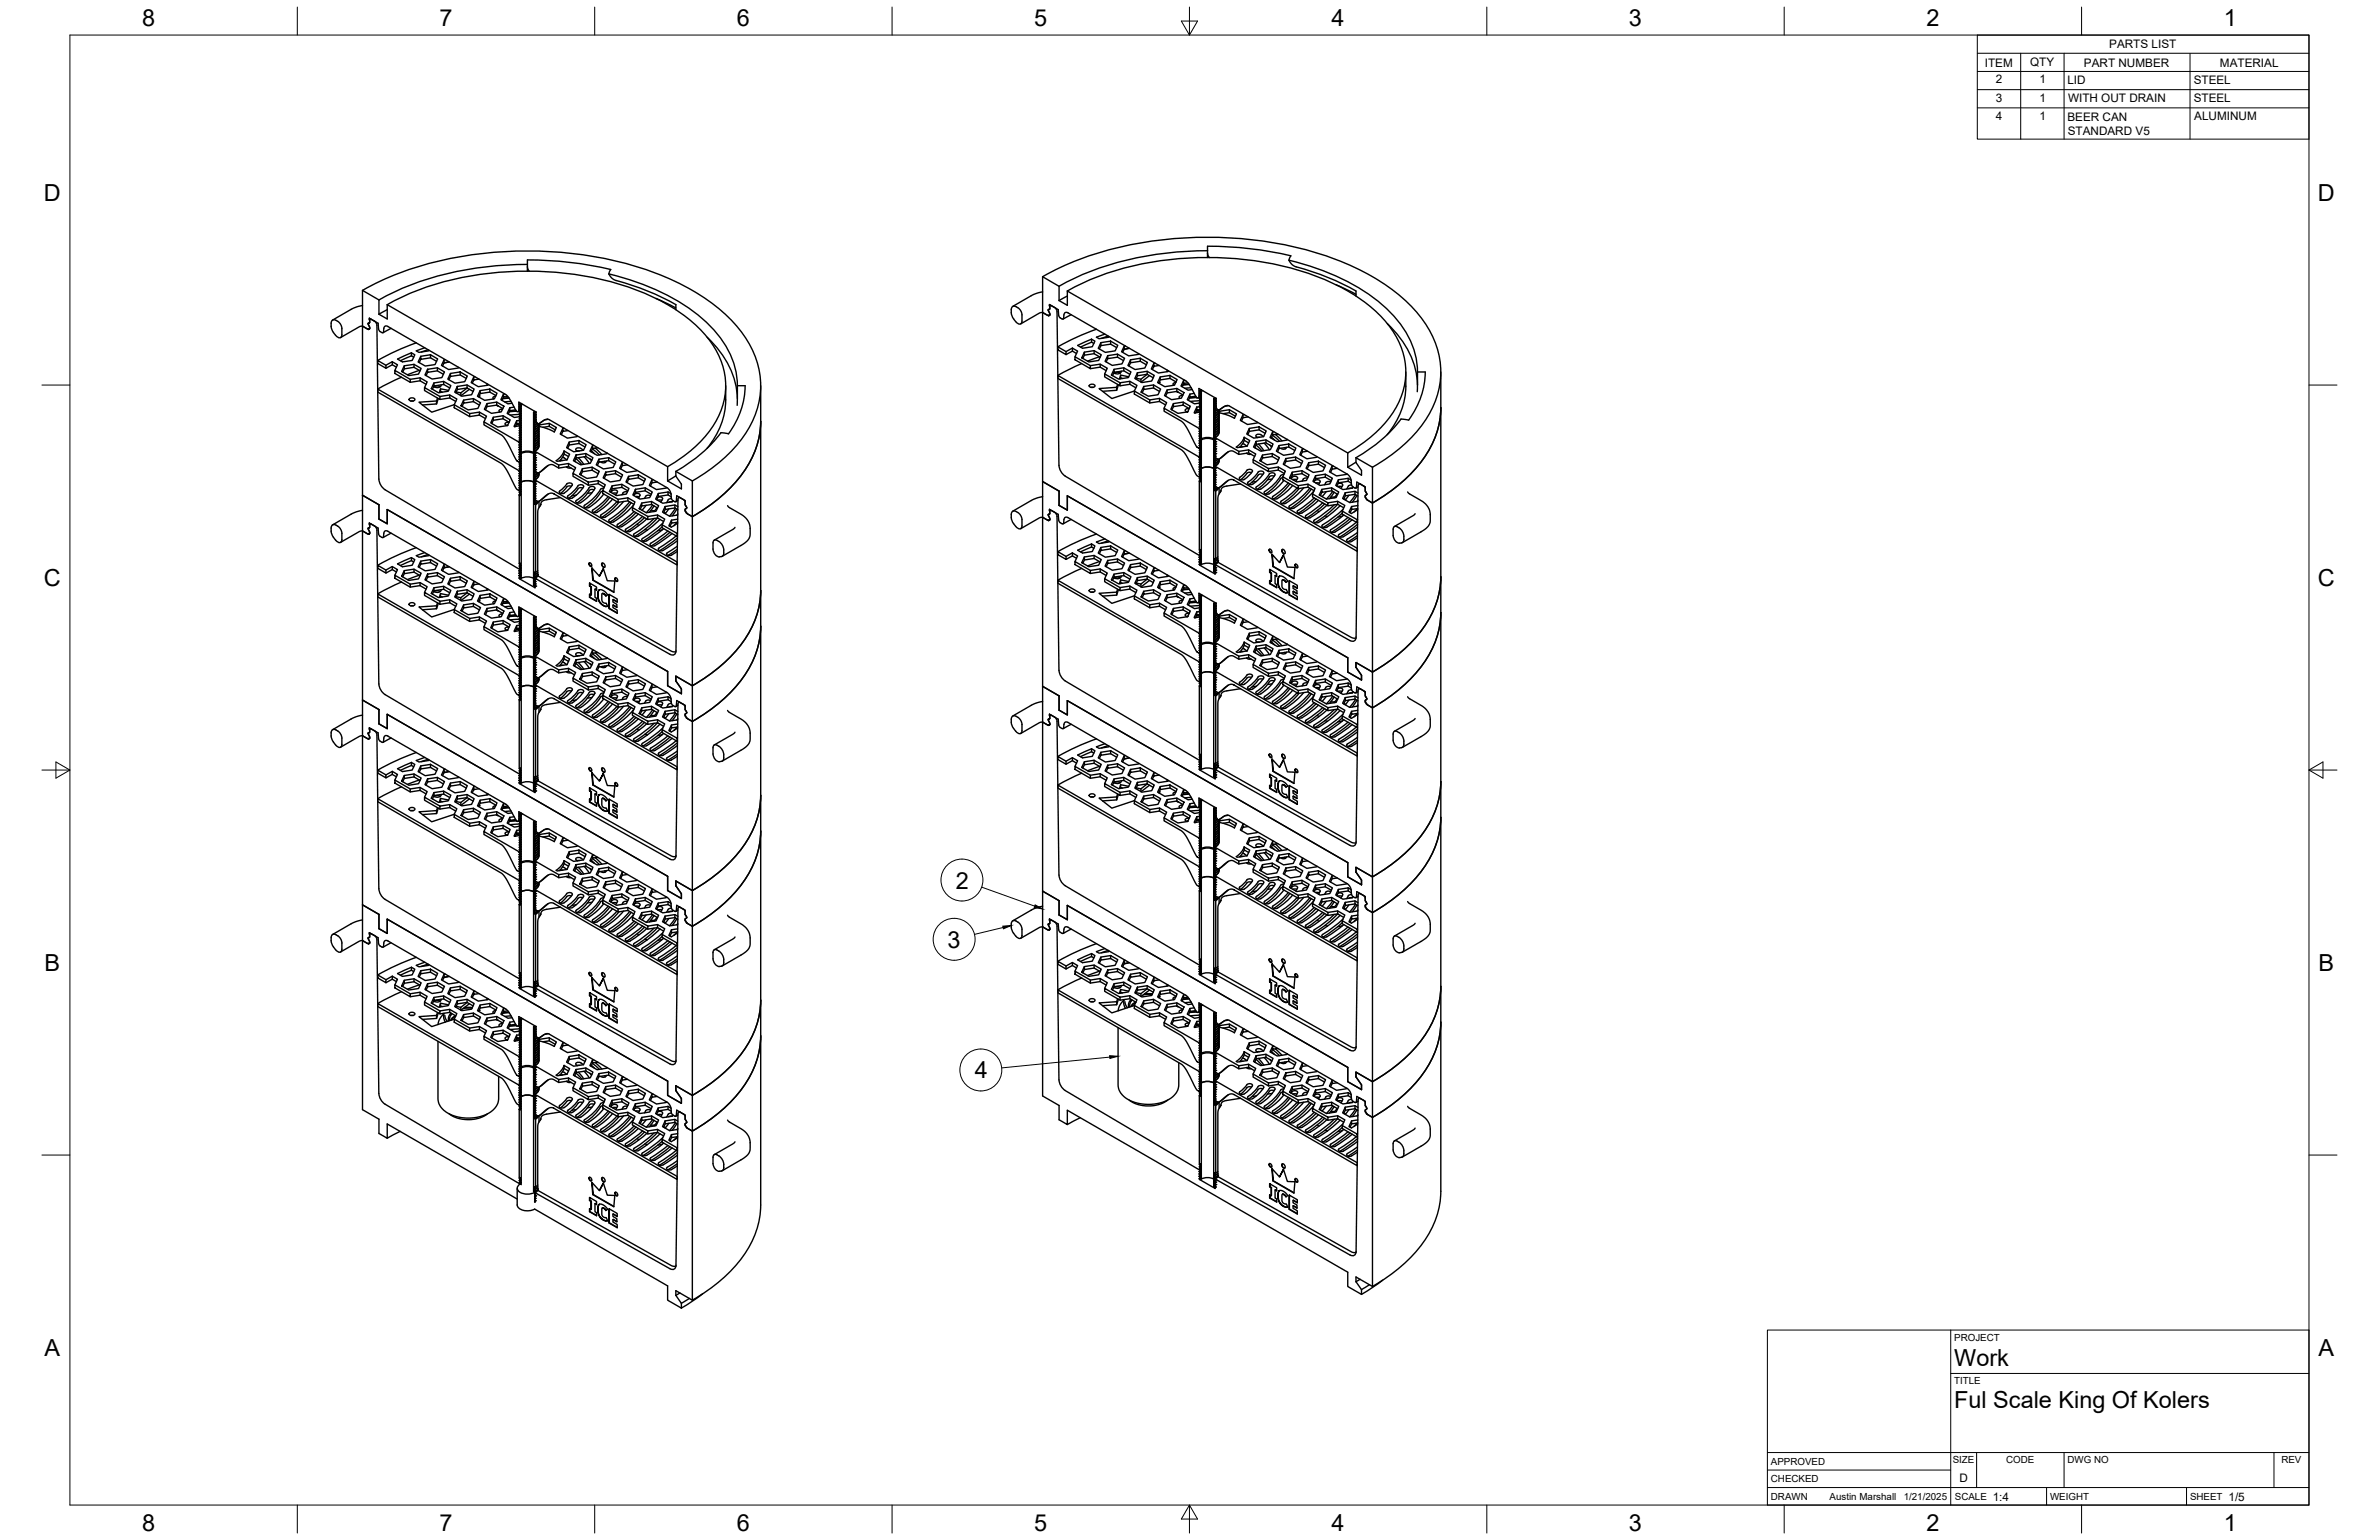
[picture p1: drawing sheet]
<svg xmlns="http://www.w3.org/2000/svg" width="864mm" height="559mm" viewBox="0 0 864 559" stroke-linecap="round" stroke-linejoin="round" font-family="sans-serif">
<defs><g id="words">
<g font-size="8.5">
<text x="51.6" y="9.4">8</text>
<text x="159.5" y="9.4">7</text>
<text x="267.5" y="9.4">6</text>
<text x="375.4" y="9.3">5</text>
<text x="483.4" y="9.4">4</text>
<text x="591.3" y="9.4">3</text>
<text x="699.3" y="9.4">2</text>
<text x="807.2" y="9.4">1</text>
<text x="16" y="72.9">D</text>
<text x="841.4" y="72.9">D</text>
<text x="16" y="212.6">C</text>
<text x="841.4" y="212.6">C</text>
<text x="346.9" y="322.4">2</text>
<text x="344" y="343.9">3</text>
<text x="16.2" y="352.3">B</text>
<text x="841.7" y="352.3">B</text>
<text x="353.8" y="391.3">4</text>
<text x="16.2" y="492">A</text>
<text x="709.4" y="495.8">Work</text>
<text x="841.7" y="492">A</text>
<text x="709.4" y="510.8">Ful Scale King Of Kolers</text>
<text x="51.6" y="555.5">8</text>
<text x="159.5" y="555.5">7</text>
<text x="267.5" y="555.5">6</text>
<text x="375.4" y="555.4">5</text>
<text x="483.4" y="555.5">4</text>
<text x="591.3" y="555.5">3</text>
<text x="699.3" y="555.5">2</text>
<text x="807.2" y="555.5">1</text>
</g>
<g font-size="4.3">
<text x="765.7" y="17.5">PARTS LIST</text>
<text x="720.5" y="24.2">ITEM</text>
<text x="736.9" y="24.1">QTY</text>
<text x="756.5" y="24.1">PART NUMBER</text>
<text x="805.9" y="24.2">MATERIAL</text>
<text x="724.5" y="30.3">2</text>
<text x="740.4" y="30.3">1</text>
<text x="750.5" y="30.5">LID</text>
<text x="796.3" y="30.6">STEEL</text>
<text x="724.5" y="36.9">3</text>
<text x="740.4" y="36.9">1</text>
<text x="750.7" y="37.2">WITH OUT DRAIN</text>
<text x="796.3" y="37.2">STEEL</text>
<text x="724.5" y="43.5">4</text>
<text x="740.4" y="43.5">1</text>
<text x="750.5" y="43.8">BEER CAN</text>
<text x="796.5" y="43.7">ALUMINUM</text>
<text x="750.6" y="48.9">STANDARD V5</text>
<text x="711.3" y="537.6">D</text>
<text x="723.4" y="544.5">1:4</text>
<text x="809" y="544.5">1/5</text>
</g>
<g font-size="3.5">
<text x="709.4" y="486.4">PROJECT</text>
<text x="709.4" y="502.2">TITLE</text>
<text x="642.9" y="531.5">APPROVED</text>
<text x="708.9" y="530.9">SIZE</text>
<text x="728.3" y="530.9">CODE</text>
<text x="750.5" y="530.9">DWG NO</text>
<text x="828.2" y="530.9">REV</text>
<text x="642.9" y="537.9">CHECKED</text>
<text x="642.9" y="544.2">DRAWN</text>
<text x="664.1" y="544.2">Austin Marshall</text>
<text x="691.1" y="544.2">1/21/2025</text>
<text x="709.6" y="544.2">SCALE</text>
<text x="744.2" y="544.2">WEIGHT</text>
<text x="795" y="544.2">SHEET</text>
</g>
</g></defs>
<!-- layer: Visible -->
<g fill="none" stroke="#000" stroke-width=".51">
<path d="M191.5 98.4v-4.1a131.1 131.1 0 0 1 30.2 3.5l-.7 1.6M191.5 96.7l.6 1.7M191.5 95.9a110.8 110.8 0 0 0-53.9 12.9M221 99.4a4.2 4.2 0 0 0 2.6 2.4l10.8 3.5 5.7 2.5 5.3 2.7M221 99.4a79.1 79.1 0 0 1 35.9 18 31.9 31.9 0 0 1 10.8 22.5M438.3 91.8l.7 1.7M438.3 89.4v4M438.4 91a110.8 110.8 0 0 0-53.9 12.9M438.4 89.3a131.1 131.1 0 0 1 30.2 3.5 1.96 1.96 0 0 0 .3 3.1l.8 .6a100.9 100.9 0 0 1 22.5 9.1v1.8M467.9 94.4a79.1 79.1 0 0 1 35.9 18 31.9 31.9 0 0 1 10.8 22.6M120.2 117.3a5.2 5.2 0 0 0 3.1 5.3 .91 .91 0 0 0 .8-1.1M120.2 117.3a1.08 1.08 0 0 1 .5-1.2 1.08 1.08 0 0 1 1.3 .2l1.4 1 .7 1.9"/>
<path d="M124.1 119.2v2.3M131.6 105.4a122.4 122.4 0 0 1 59.9-14.3 122.4 122.4 0 0 1 59.8 14.3 51.3 51.3 0 0 1 22.1 22.1 30.1 30.1 0 0 1-3.5 30.8 57.4 57.4 0 0 1-18.6 16.2M131.6 105.4v297.3l6 3.4v5.2l3 1.7v-5.2l47.1 27.3M131.6 110.9l-3.7 1.1-7.2 4.1M131.6 118.3l-1 .2-6.9 4M131.6 118.3l1.7 1.1M131.6 105.4l6 3.4M131.6 118.3l2.1 1.3M134.1 115.5l3.2 1.8 .1 2a1.56 1.56 0 0 0 1.8 1.3l.1-1.4M134.1 115.5l.1 1.4-.7 .5 .5 1a.58 .58 0 0 1 .1 .8 .58 .58 0 0 1-.7 .1M134.1 115.9l.1 .2M134.1 115.4v.1"/>
<path d="M134.2 115.9h.6M134.2 116v1.1l-.6 .4 .6 1.2v.6l-.5 .3 .5-.3M134.2 117.1l-.2 .1M134.2 119.1l-.3 .2M134.4 115.7l-.2 .2M134.8 115.9l1.4 .8 .6 1.4 .7 55.8M137.6 108.8v5.2M140.6 112.4l-3 1.6M140.6 110.6a105.3 105.3 0 0 1 55.5-12.1 98.4 98.4 0 0 1 49.6 14.1 37.7 37.7 0 0 1 17.2 22 27.8 27.8 0 0 1-8.8 25.9 54.8 54.8 0 0 1-11.7 8.8M140.6 110.6v5.1l-3-1.7M140.6 110.6l101.8 58.7M140.8 118.5l42.8 24.7 1.4 1.5 2 3.7a.96 .96 0 0 0 1.3 .8l.1-.3"/>
<path d="M140.8 118.5a.89 .89 0 0 0-1-.2 .89 .89 0 0 0-.5 .9M141.9 119.1l-2.8 1.6M238.1 108.3l7.2 3.4M245.3 110.6v1.8M368.7 116.7a1.16 1.16 0 0 0 1.2 .9 1.16 1.16 0 0 0 1.1-1.1 5.5 5.5 0 0 0-.5-3.7l-1-1.1a1.28 1.28 0 0 0-1.5-.6 1.28 1.28 0 0 0-.9 1.3l.1 1.9 1.5 2.4M378.5 100.4a122.4 122.4 0 0 1 59.9-14.3 122.4 122.4 0 0 1 59.8 14.3 51.3 51.3 0 0 1 22.1 22.2 30.1 30.1 0 0 1-3.5 30.8 57.4 57.4 0 0 1-18.6 16.1M378.5 100.4v297.3l6 3.4v5.2l3 1.8v-5.2l101.7 58.7v5.2l5 2.9M378.5 105.9l-3.7 1.1-7.2 4.2M378.5 113.4l-1.2 .2-6.8 3.9M378.5 100.4l6 3.5v5.2M378.5 113.4l1.7 1M378.5 113.4l2.1 1.2"/>
<path d="M381 110.5l3.2 1.9 .1 2M381 110.5l.1 1.5-.7 .4 .5 1.1a.58 .58 0 0 1 .1 .7 .58 .58 0 0 1-.7 .2M381 110.9l.1 .2M381 110.5h.1M381.1 111v1.1l-.6 .4 .6 1.2v.7l-.5 .2 .5-.2M381.1 112.1l-.2 .1M381.1 114.2l-.3 .1M381.3 110.7l-.3 .2h.7l1.4 .9 .6 1.3M383.7 113.1l.7 55.8 .9 2.5 1.4 1.3M384.3 114.4l.4 .8 1.1 .6 .3-.4 .1-1.2a.88 .88 0 0 1 .5-.8 .88 .88 0 0 1 1 .1l42.8 24.7 1.3 1.6 2.7 4.5M387.5 107.4l-3 1.6M387.5 105.6a105.4 105.4 0 0 1 55.5-12.1 98.5 98.5 0 0 1 49.6 14.2 37.7 37.7 0 0 1 17.1 22 27.7 27.7 0 0 1-8.7 25.8 54.8 54.8 0 0 1-11.8 8.8"/>
<path d="M387.5 105.6v5.2l-3-1.7M387.5 105.6l101.7 58.8M388.8 114.2l-2.8 1.6M398 119.5l-7.3 2.9-6.7 3.5M485 103.3l7.2 3.5M503.6 117.4a31.9 31.9 0 0 1 11 22.3M137.1 130.8l3 1.7v1.1l-3-1.7zM142.4 131.3l-2.3 1.2M142.4 132.4l-2.3 1.2M143.3 134.4l5.6 3.2v1.1l-5.6-3.2zM143.9 133.2l-1.5-.8v-1.1l1.9 1.1-1 2M144.3 130.3l5.1-2.3 1.2 .7-1 2.1-3.5 .5z"/>
<path d="M145.8 136.9l-8.7 4.3M146.7 132.7l3.6-.5 2.6 1.5-1 2-3.5 .6-2.6-1.5zM146.7 132.7v1.1l3.6-.5M146.7 133.8l-.5 1.2M148.9 137.6l3.6-.5 2.6 1.5-1 2M149.4 128v1.1l.8 .5M149.4 129.1l-4.1 1.8M150.3 132.2v1.1l2.2 1.3M151.1 124.4l-7.3 3-6.7 3.4M152.2 134.4l-4.3 1.6M152.5 137.1v1.1l2.2 1.2M152.5 138.2l-3.6 .5"/>
<path d="M152.7 129.3l3.6-.6 2.6 1.5-1 2.1-3.5 .5-2.6-1.5zM152.7 129.3v1.1l3.6-.6M152.7 130.4l-.5 1.2M154.2 126.2l-3.1 1.1 1 .6 3.5-.6 .1-.2M155.2 134l3.6-.5 2.6 1.5-1 2-3.5 .5-2.6-1.4zM155.2 134v1.1l3.6-.5M155.2 135.1l-.5 1.2M155.4 126.9l-2.5 .8M156.3 128.7v1.1l2.2 1.3M157.5 139l3.6-.6 2.6 1.5-1 2.1-3.5 .5-2.6-1.5zM157.5 139v1.1l3.6-.6M158.8 133.5v1.1l2.2 1.2"/>
<path d="M160.1 139.7a1.68 1.68 0 0 1-2.7 .6M161.1 138.4v1.1l2.2 1.3M161.2 130.6v1l1.9-.3M161.2 131.6l-.5 1.2M161.6 130.5l-.4 .1-.9 2 2.6 1.5 3.5-.6 .1-.2M162.8 131.4l-1.7 .4M163.5 135.5l3.5-.5 2.7 1.5-1 2-3.5 .5-2.6-1.4zM163.5 135.5v1.1l3.5-.5M163.5 136.6l-.5 1.2M167 135v1.1l2.2 1.2M169.5 139.7v1.1l2.2 1.2M172 136.8v1.1l1.9-.3"/>
<path d="M172 137.9l-.6 1.1M172 137.8l-.1 .4M172.4 136.7l-.4 .1-1 2 2.6 1.5 3.6-.5 .1-.3M176.9 139.3l-.1 .5M256.7 122.4a31.9 31.9 0 0 1 11 22.2M263.4 140v5.1a27.9 27.9 0 0 1-6.7 17.6M267.7 140l2.8-.1a29.3 29.3 0 0 1-6.1 17.5l-2.7-.4a52 52 0 0 1-16.3 14.1M267.7 140l-.1 7.1M276.1 140v297.2a34.7 34.7 0 0 1-11.3 24.4l-3.3 3.1-3.8 3-6.4 4.1M384 136.2l51.4 29.7 .3 .9-.3 .1 .3 .7-.3 .2 .3 .7-.3 .1 .3 .7-.3 .2 .3 .7-.3 .2 .3 .7-.3 .1 .3 .7-.3 .2 .3 .7-.3 .2 .3 .3-1.4-1-3.5-6.7-1.8-2.3-45-26zM384 125.9l3 1.7v1.1l-3-1.7zM389.3 126.3l1.9 1.1-1 2.1"/>
<path d="M389.3 126.3v1.1l1.5 .9M389.3 126.3l-2.3 1.3M389.3 127.4l-2.3 1.3M390.2 129.5l5.6 3.2v1.1l-5.6-3.3zM391.2 125.3l5.1-2.2 1.2 .7-1 2-3.5 .6zM392.7 131.9l-8.7 4.3M393.6 127.8l3.6-.6 2.6 1.5-1 2.1-3.5 .5-2.6-1.5zM393.6 127.8v1.1l3.6-.6M393.6 128.9l-.5 1.2M395.5 139.8a1.1 1.1 0 0 1 1.1-.4 1.1 1.1 0 0 1 .8 .8 1.1 1.1 0 0 1-1.1 .5 1.1 1.1 0 0 1-.8-.9zM395.8 132.7l3.6-.6 2.6 1.5-1 2.1M396.2 123.1v1.1l.9 .4"/>
<path d="M396.3 124.2l-4.1 1.7M397.2 127.2v1.1l2.2 1.3M399.1 129.4l-4.3 1.6M399.4 132.1v1.1l2.2 1.3M399.4 133.2l-3.6 .6M399.6 124.3l3.6-.5 2.6 1.5-1 2-3.5 .6-2.6-1.5zM399.6 124.3v1.1l3.6-.5M399.6 125.4l-.5 1.2M401 135.7l5.6 3.2v1.1l-5.6-3.2zM401.1 121.2l-3.1 1.2 1 .5 3.5-.5 .1-.3M402.1 129.1l3.6-.6 2.5 1.5-.9 2-3.5 .6-2.6-1.5zM402.1 129.1v1l3.6-.5"/>
<path d="M402.1 130.1l-.5 1.2M402.3 121.9l-2.5 .9M403.2 123.8v1.1l2.2 1.2M404.4 135.4a2.28 2.28 0 0 1 2.3 0M404.4 134l3.5-.5 2.6 1.5-.9 2-3.5 .6-2.6-1.5zM404.4 134v1.1l3.5-.5M404.4 135.1l-.5 1.2M405.7 128.5v1.1l2.1 1.3M405.7 139.5l-.3 1-6.4 .5 4.6 3.6 8.2-2.7M406 139.7l-.6 1.9M406.6 138.9l3.5-.5 2.6 1.4-.9 2.1M406.8 136.1v1.1l.7 .1"/>
<path d="M406.8 137.2l-.1 .3M407 134.7a1.68 1.68 0 0 1-2.7 .6M407.9 133.5v1.1l2.2 1.2M408.1 125.6v1.1l1.9-.3M408.1 126.7l-.6 1.2M408.5 125.5l-.4 .1-1 2 2.6 1.5 3.6-.5 .1-.2M409.6 126.4l-1.6 .4M409.7 136.7l-2.9-.6-.4 1.4M410.1 138.4v1l2.2 1.3M410.1 139.4l-3.5 .6M410.4 130.6l3.5-.6 2.6 1.5-.9 2-3.5 .6-2.7-1.5zM410.4 130.6v1l3.5-.5"/>
<path d="M410.4 131.6l-.5 1.2M412.9 135.3l3.5-.6 2.6 1.5-.9 2.1-3.6 .5-2.6-1.5zM412.9 135.3v1.1l3.5-.6M412.9 136.4l-.6 1.1M413.9 130v1.1l2.2 1.3M414.2 137.6v1M416.4 134.7v1.1l2.2 1.3M416.5 135.8l-2.3 1.8-1.7-.3M417.3 136.3l-3.1 2.3M418.7 139.7v1.1l2.2 1.2M418.9 131.8v1.1l1.9-.3M418.9 132.9l-.6 1.2"/>
<path d="M418.9 132.9l-.1 .3M419.3 131.8h-.4l-1 2.1 2.6 1.5 3.6-.6 .1-.2M420.9 138.5l.3 .3-.5 .1M421.2 136.8l3.5-.6 2.6 1.5-.9 2.1-3.6 .5-2.6-1.5zM421.2 136.8v1.1l3.5-.6M421.2 137.9l-.6 1.1M423.8 134.4l-.1 .4M424.7 136.2v1.1l2.2 1.3M426.8 138.8l-.9 .4 .2 .6M429.7 138v1.1l1.5-.2M429.7 139.1l-.6 1.2M430.1 138h-.4l-1 2.1 2.6 1.5 1.5-.2"/>
<path d="M431.6 139.4l-2.2 .2M431.7 139.5l-2.3 .2M510.3 135v5.2a27.9 27.9 0 0 1-6.7 17.5M514.6 135h2.8a29.3 29.3 0 0 1-6.1 17.4l-2.7-.3M514.6 135l-.1 7.1M523 135v297.2a34.7 34.7 0 0 1-11.3 24.4l-3.3 3.1-3.8 3-6.4 4.1M137.1 141.2l51.4 29.7 .3 .8-.3 .2 .3 .7-.3 .1 .3 .7-.3 .2 .3 .7-.3 .2 .3 .7-.3 .1 .3 .7-.3 .2 .3 .7-.3 .2 .3 .7-.3 .1 .3 .4-1.4-1-3.5-6.8-1.8-2.2-45-26zM148.6 144.7a1.1 1.1 0 0 1 1.1-.4 1.1 1.1 0 0 1 .8 .9 1.1 1.1 0 0 1-1.1 .4 1.1 1.1 0 0 1-.8-.9zM149.1 145.5h.9M154.1 140.6l5.6 3.3v1l-5.6-3.2zM157.5 140.3a2.28 2.28 0 0 1 2.3 0M157.5 140.1l-.5 1.1"/>
<path d="M158.5 145.5v1.1l-5.1 .3M159.1 144.6l-.6 2M159.7 143.9l3.6-.6 2.5 1.5-.9 2-8.2 2.8-4.6-3.7 6.4-.4 .3-1.1M159.9 141.1v1.1l.7 .1M159.9 142.2l-.1 .2M162.9 141.7l-3-.6-.4 1.4M163.3 143.3v1.1l2.1 1.3M163.3 144.4l-3.6 .5M164.9 146.9l5.6 3.2v1.1l-5.6-3.3zM166 140.2v1.1l3.6-.5-2.3 1.8-1.7-.4M166 140.2l3.5-.5 2.6 1.5-.9 2-3.6 .6-2.5-1.5zM166 141.3l-.5 1.2"/>
<path d="M167.3 142.6v1M168.3 145.2l3.6-.6 2.5 1.5-.9 2.1-3.6 .5-2.6-1.5zM168.3 145.2v1.1l3.6-.6M168.3 146.3l-.6 1.2M170.4 141.3l-3.1 2.3M170.5 150.1l3.5-.6 2.6 1.5-.9 2.1M171.9 144.6v1.1l2.1 1.3M174 143.4l.3 .3-.5 .2M174 149.5v1.1l-3.5 .6M174 150.6l2.2 1.3M174.3 141.7l3.5-.5 2.6 1.5-.9 2-3.6 .6-2.6-1.5zM174.3 141.7v1.1l3.5-.5"/>
<path d="M174.3 142.8l-.6 1.2M175.7 153.1l12.8 7.4 .3 .8-.3 .2 .3 .7-.3 .2 .3 .7-.3 .1 .3 .7-.3 .2 .3 .7-.3 .2 .3 .7-.3 .1 .3 .7-.3 .2 .3 .7-.3 .2 .3 .3-1.4-1-4.5-8.2-.8-.8-6.4-3.7zM176.8 146.5l3.5-.6 2.6 1.5-.9 2-3.6 .6-2.6-1.5zM176.8 146.5v1l-.6 1.2M177.8 141.2v1.1l2.2 1.2M179.1 151.4l3.5-.5 2.6 1.5-.9 2-3.6 .6-2.6-1.5zM179.1 152.5l-.6 1.2M179.9 143.7l-.9 .5 .2 .6M180.2 147l.7 .3M180.3 145.9v1.1l2.2 1.3M180.3 147l-3.5 .5M180.8 147.2l-.2 .1"/>
<path d="M182.4 148.4a.96 .96 0 0 0-1.2 .9l.2 .2M182.6 150.9v1.1l-3.5 .5v-1.1M182.6 152l2.2 1.2M182.8 143v1.1l1.5-.3M182.8 144.1l-.6 1.2M183.2 142.9l-.4 .1-1 2 2.6 1.5 1.5-.2M184.3 154.3l-.4 .1M184.7 144.3l-2.1 .2M184.7 153.1a1.05 1.05 0 0 0-1.3 .9l.8 .4M184.8 144.5l-2.3 .2M185.1 148v1l2.1-.3M185.1 149l-.6 1.2"/>
<path d="M185.5 145.6l-2.3 .2M186.6 147.7l-1.5 .3-1 2 2.6 1.5 1.9-.3M187.4 149.1l-2.4 .2M187.5 149.2l-2.6 .2M187.6 152.7l-1 2 1.9-.2M187.6 152.7v1.1l1.3-.4M187.6 153.8l-.5 1M188.3 148.9v-3l6.3 3.6M188.5 146.7l.7 .2v17.3l-.5-.2 .2-.3-.4-.5 .4-.1-.4-.7 .4-.2-.4-.7 .4-.2-.4-.7 .4-.1-.4-.7 .4-.2-.4-.7 .4-.1-.4-.7 .4-.2-.4-.7 .4-.2-.4-.7 .4-.2-.4-.6 .4-.2-.4-.7 .4-.2-.4-.7 .4-.1-.4-.7 .4-.2-.4-.7 .4-.2-.4-.7 .4-.1-.4-.7 .4-.2-.4-.7 .4-.2-.4-.7 .4-.1-.4-.7 .4-.4zM188.6 150.4l-3.4 .2M188.7 153.9l-1.3 .1M188.8 149.2h-.2"/>
<path d="M188.8 154.1h-1.4M188.9 149l-.7 .4M188.9 152.5l-1.3 .2M188.9 147.4l-.4 .2M188.9 148.2l-.4 .2M188.9 149.1l-.4 .2M188.9 159.4l-.4 .2M188.9 149.9l-.4 .2M188.9 158.6l-.4 .2M188.9 150.8l-.4 .2M188.9 157.7l-.4 .2M188.9 151.7l-.4 .2"/>
<path d="M188.9 156.9l-.4 .2M188.9 152.5l-.4 .2M188.9 156l-.4 .2M188.9 155.1l-.4 .2M188.9 154.3l-.4 .2M189.2 146.4l-.7 .3M189.3 146.5l-.6 .2M189.7 146.7l-.5 .2M193.7 149.5l.5 .3-.2 .2 .4 .5-.4 .2 .4 .7-.4 .2 .4 .7-.4 .1 .4 .7-.4 .2 .4 .7-.4 .2 .4 .7-.4 .1 .4 .7-.4 .2 .4 .7-.4 .1 .4 .7-.4 .2 .4 .7-.4 .2 .4 .7-.4 .1 .4 .7-.4 .2 .4 .7-.4 .2 .4 .7-.4 .1 .4 .7-.4 .2 .4 .7-.4 .2 .4 .7-.4 .1 .4 .7-.4 .2 .4 .7-.4 .3 .4 .7-.7-.3zM194.1 149.2l-.4 .3M194.3 150.7l-.3 .2M194.3 151.5l-.3 .2"/>
<path d="M194.3 152.4l-.3 .2M194.3 153.3l-.3 .2M194.3 154.1l-.3 .2M194.3 155l-.3 .2M194.3 155.9l-.3 .2M194.3 156.7l-.3 .2M194.3 159.3l-.3 .2M194.3 158.5l-.3 .2M194.3 157.6l-.3 .2M194.4 154l.7-.4-.7 .5M194.4 154.9l1.1-1.1-1.1 1.2M194.6 149.5l-.4 .3"/>
<path d="M194.6 149.5v3.1l.7 1.1M194.6 149.5l-.6 .5M194.6 150.5l-.2 .2M194.6 151.4l-.2 .1M194.6 152.3l-.2 .1M194.6 150.4l-.2 .1M194.6 151.3l-.2 .1M194.6 152.1l-.2 .2M194.6 153l-.2 .1M194.7 153.1l-.3 .1M195.2 153.7l1.5-.7a2.6 2.6 0 0 1 2.5-.8l42.9 24.8a4.2 4.2 0 0 1 1.7 4l.5 .7M195.6 159.6a2.04 2.04 0 0 1-1.2 2.2"/>
<path d="M195.6 158.7a2.04 2.04 0 0 1-1.2 2.2M195.6 154.4a2.04 2.04 0 0 1-1.2 2.2M195.6 157.9a2.08 2.08 0 0 1-1.2 2.1M195.6 155.3a2.08 2.08 0 0 1-1.2 2.1M195.6 157a2.08 2.08 0 0 1-1.2 2.2M195.6 156.1a2.08 2.08 0 0 1-1.2 2.2M195.6 153.7a2.13 2.13 0 0 1-1.2 2M195.6 160v.1a2.26 2.26 0 0 1-1.2 1.8M195.6 159.1v.1a2.26 2.26 0 0 1-1.2 1.8M195.6 153.9v.1a2.26 2.26 0 0 1-1.2 1.9M195.6 158.2v.1a2.26 2.26 0 0 1-1.2 1.9M195.6 157.4v.1a2.19 2.19 0 0 1-1.2 1.8"/>
<path d="M195.6 156.5v.1a2.2 2.2 0 0 1-1.2 1.8M195.6 155.6v.2a2.2 2.2 0 0 1-1.2 1.8M195.8 154.2l3.6-.6 2.6 1.5-.8 1.7-3.3-1.5-2.3-.4a2.26 2.26 0 0 1-1.2 1.8M195.8 154.2v.6M195.8 154.2l-.2 .4M197.5 152.5l-1.7 1.2M198.8 152.1l-1.1 .3M199.4 153.6v1.1l2.2 1.3M199.4 154.7l-2.3 .4M204.3 155.4v1.1l1.9-.3M204.3 156.5l-.5 1.2M204.7 155.4h-.4l-.9 2.1 2.6 1.5 3.5-.6 .1-.2"/>
<path d="M210.2 159.9v1l2.2 1.3M276.1 152.9a34.7 34.7 0 0 1-11.3 24.4l-3.3 3.1-3.8 2.9-6.4 4.2M396 140.5h.9M405.4 140.5v1.1l-5.2 .4M411.8 141.9l5.6 3.2v1.1l-5.6-3.2zM415.2 140.2l3.5-.5 2.6 1.5-.9 2-3.6 .6-2.6-1.5zM415.2 140.2v1.1l3.5-.5M415.2 141.3l-.6 1.2M417.4 145.1l3.5-.5 2.6 1.5-.9 2M420.9 144.6v1.1l-3.5 .5M420.9 145.7l2.2 1.2M422.6 148.1l12.8 7.4 .3 .9-.3 .1 .3 .7-.3 .2 .3 .7-.3 .2 .3 .7-.3 .1 .3 .7-.3 .2 .3 .7-.3 .2 .3 .7-.3 .1 .3 .7-.3 .2 .3 .4-1.4-1-4.5-8.3-1-.9-6.2-3.6z"/>
<path d="M423.7 141.5l3.5-.6 2.6 1.6-.9 2-3.6 .5-2.6-1.5zM423.7 141.5v1.1l-.6 1.2M426 146.5l3.5-.6 2.6 1.5-1 2.1-3.5 .5-2.6-1.5zM426 147.6l-.6 1.1M427.1 142l.7 .4M427.2 140.9v1.1l2.2 1.3M427.2 142l-3.5 .6M427.7 142.3h-.2M429.3 143.5a.96 .96 0 0 0-1.2 .9l.2 .2M429.5 145.9v1.1l-3.5 .6v-1.1M429.5 147l2.2 1.3M431.2 149.3l-.4 .1"/>
<path d="M431.6 148.2a1.05 1.05 0 0 0-1.3 .9l.8 .3M431.9 143v1.1l2.2-.3M431.9 144.1l-.5 1.2M432.4 140.7l-2.3 .2M433.5 142.7l-1.6 .3-.9 2 2.6 1.5 1.8-.2M434.3 144.1l-2.4 .2M434.4 144.3l-2.6 .2M434.4 147.7l-.9 2.1 .2 .1M434.4 147.7v1.1l1.4-.4M434.4 148.8l-.4 1M435.2 144v-3l6.3 3.6M435.2 144l-.2 .4-.5-.1"/>
<path d="M435.4 149.6l-1.7 .3M435.4 144.3l.4-.2-.8 .3M435.4 141.7l.7 .3v17.3l-.5-.3 .2-.2-.4-.5 .4-.2-.4-.7 .4-.2-.4-.7 .4-.1-.4-.7 .4-.2-.4-.7 .4-.2-.4-.6 .4-.2-.4-.7 .4-.2-.4-.7 .4-.1-.4-.7 .4-.2-.4-.7 .4-.2-.4-.7 .4-.1-.4-.7 .4-.2-.4-.7 .4-.2-.4-.7 .4-.1-.4-.7 .4-.2-.4-.7 .4-.2-.4-.6 .4-.2-.4-.7 .4-.2-.4-.7 .4-.3zM435.4 156.5h.1M435.4 160h.1M435.4 157.4h.1M435.4 158.2v.1M435.4 155.7h.1M435.4 158.1h.1M435.4 156.4h.1M435.4 157.3h.1M435.4 155.5v.1"/>
<path d="M435.4 159.9h.1M435.5 159.3l.6 .3v10.4l-.7-.5 .4-.1-.4-.7 .4-.2-.4-.7 .4-.2-.4-.7 .4-.1-.4-.7 .4-.2-.4-.7 .4-.2-.4-.7 .4-.1-.4-.7 .4-.2-.4-.7 .4-.2-.4-.7 .4-.1-.4-.7 .4-.2-.4-.7 .4-.1zM435.5 145.4l-3.4 .2M435.6 149h-1.3M435.6 159h.1M435.6 159l-.2 .1M435.6 144.2h-.1M435.7 149.1l-1.4 .1M435.7 157h.1M435.7 157.9h.1M435.7 156.1h.1M435.7 159.6h.1"/>
<path d="M435.7 158.7h.1M435.8 159.1l-.3 .2M435.8 147.5l-1.4 .2M435.8 155.4l-.4 .1M435.8 156.3l-.1 .1M435.8 159.8h-.1M435.8 157.2h-.1M435.8 158.9l-.1 .1M435.8 158.1h-.1M435.8 142.4l-.4 .2M435.8 143.3l-.4 .1M435.8 154.5l-.4 .2"/>
<path d="M435.8 145l-.4 .2M435.8 153.6l-.4 .2M435.8 145.9l-.4 .2M435.8 152.8l-.4 .2M435.8 146.7l-.4 .2M435.8 151.9l-.4 .2M435.8 147.6l-.4 .2M435.8 151l-.4 .2M435.8 150.2l-.4 .2M435.8 149.3l-.4 .2M436.1 141.4l-.7 .3M436.1 159.3l1.2-.5 1.4-.1 1.9 .6"/>
<path d="M436.1 159.6l1.2-.4 1.4-.1 1.9 .5M436.1 141.5l-.5 .2M436.6 141.7l-.5 .3M440.6 144.6l.5 .3-.2 .2 .4 .5-.4 .1 .4 .7-.4 .2 .4 .7-.4 .2 .4 .7-.4 .1 .4 .7-.4 .2 .4 .7-.4 .2 .4 .6-.4 .2 .4 .7-.4 .2 .4 .7-.4 .2 .4 .7-.4 .1 .4 .7-.4 .2 .4 .7-.4 .1 .4 .7-.4 .2 .4 .7-.4 .2 .4 .7-.4 .1 .4 .7-.4 .2 .4 .7-.4 .2 .4 .7-.4 .1 .4 .7-.4 .2 .4 .7-.2 .1-.5-.2zM441 158.8l8.7 5v1.1l-2.4-1.3a9.2 9.2 0 0 0-4.7 2.9l-.4 .2-1.2-.7v-.3l.3-.1-.3-.6v-.2h.3l-.3-.6v-.3h.3l-.3-.6v-.2l.3-.1-.3-.6v-.2h.3l-.3-.6v-.3h.3l-.3-.6v-.2l.3-.1-.3-.5v-.3h.3zM441 159.7h-.1M441 158.8l-.1 .1M441 144.3l-.4 .3M441 159.6h.1M441.1 158.7h-.1M441.2 145.7l-.3 .2M441.2 146.6l-.3 .2"/>
<path d="M441.2 147.4l-.3 .3M441.2 148.3l-.3 .2M441.2 157.8l-.3 .2M441.2 149.2l-.3 .2M441.2 157l-.3 .2M441.2 150l-.3 .2M441.2 156.1l-.3 .2M441.2 150.9l-.3 .2M441.2 155.2l-.3 .2M441.2 151.8l-.3 .2M441.2 154.3l-.3 .3M441.2 153.5l-.3 .2"/>
<path d="M441.2 152.6l-.3 .2M441.3 159.4h.1M441.3 159.5h.1M441.5 144.6l-.4 .3M441.5 144.6v3a1.01 1.01 0 0 0 .9 1.2l.9-.5a2.71 2.71 0 0 1 2.9-1l42.8 24.7 1.2 1.5 .4 2.2M441.5 144.6l-.6 .5M441.5 145.6l-.2 .1M441.5 146.5l-.2 .1M441.5 147.3l-.2 .1M441.5 145.5l-.2 .1M441.5 146.3l-.2 .1M441.5 147.2l-.2 .1"/>
<path d="M441.5 148l-.2 .2M441.6 148.1l-.3 .2M441.9 148.6l-.6 .4M442 148.6l-.7 .6M442.3 148.8l-1 1.1M442.4 148.8l-1.1 1.2M442.5 156.4a2.08 2.08 0 0 1-1.2 2.1M442.5 155.5a2.08 2.08 0 0 1-1.2 2.2M442.5 154.6a2.08 2.08 0 0 1-1.2 2.2M442.5 153.8a2.04 2.04 0 0 1-1.2 2.1M442.5 149.4a2.08 2.08 0 0 1-1.2 2.2M442.5 152.9a2.04 2.04 0 0 1-1.2 2.2"/>
<path d="M442.5 150.3a2.08 2.08 0 0 1-1.2 2.2M442.5 152a2.08 2.08 0 0 1-1.2 2.2M442.5 151.2a2.08 2.08 0 0 1-1.2 2.2M442.5 148.8a2.13 2.13 0 0 1-1.2 1.9M442.5 156.7v.1a2.26 2.26 0 0 1-1.2 1.9M442.5 155.9v.1a2.2 2.2 0 0 1-1.2 1.8M442.5 155v.1a2.2 2.2 0 0 1-1.2 1.8M442.5 154.1v.2a2.26 2.26 0 0 1-1.2 1.8M442.5 148.9v.2a2.26 2.26 0 0 1-1.2 1.8M442.5 153.3v.1a2.26 2.26 0 0 1-1.2 1.8M442.5 149.8v.1a2.2 2.2 0 0 1-1.2 1.8M442.5 152.4v.1a2.26 2.26 0 0 1-1.2 1.8"/>
<path d="M442.5 151.5v.2a2.19 2.19 0 0 1-1.2 1.8M442.5 150.7v.1a2.2 2.2 0 0 1-1.2 1.8M442.7 149.2l3.6-.5 2.6 1.5-.8 1.6-2.6-1.2-3-.8M442.7 149.2v.6M442.7 149.2l-.2 .5M444.4 147.5l-1.7 1.2M445.7 147.1l-1.1 .3M446.3 148.7v1.1l2.2 1.2M446.3 149.8l-2.3 .3M451.2 150.5v1.1l1.9-.3M451.2 151.6l-.5 1.2M451.6 150.4l-.4 .1-.9 2 2.6 1.5 3.5-.5 .1-.3"/>
<path d="M451.7 158.7l-.9 1.6-2 1.9M451.7 159.8l-.7 1.3-1 1.2M453.5 155.4l3.6-.5 2.6 1.5-1 2-3.6 .6-2.5-1.5zM453.5 155.4v1.1l3.6-.5M453.5 156.5l-.5 1.2M457.1 154.9v1.1l2.2 1.2M457.2 158.7h-.8M458.7 158.4a1.84 1.84 0 0 0-2.8-.3l.6 .7M459.5 159.6v1.1l2.2 1.3M461.6 158.6l1.1 1.1M461.9 157.9l2.6 2.2M462 156.7v1.1l1.9-.3"/>
<path d="M462 157.8l-.6 1.2M462.4 156.6l-.4 .1-1 2.1 2.6 1.5 3.6-.6v-.3M463 157.6l2.3 2.4M508.6 152a52 52 0 0 1-16.4 14.1M523 147.9a34.7 34.7 0 0 1-11.3 24.5l-3.3 3-3.8 3-6.4 4.1M131.6 179.7l6 3.5v5.1M137.5 173.8l.5 1.9 1.7 2 49 28.9M188.5 171.9h.1M188.5 172.7h.1M188.5 173.6h.1M188.5 171h.1M188.5 174.4v.1"/>
<path d="M188.5 167.5v.1M188.5 166.7h.1M188.5 165.8h.1M188.5 161.5h.1M188.5 162.3v.1M188.5 163.2h.1M188.5 160.6h.1M188.5 160.5h.1M188.5 177.9h.1M188.5 177v.1M188.5 176.1v.1M188.5 175.3h.1"/>
<path d="M188.5 162.2h.1M188.5 163.1h.1M188.5 161.4h.1M188.6 165.7h-.1M188.6 164.8l-.1 .2M188.6 167.4h-.1M188.6 172.6h-.1M188.6 173.5h-.1M188.6 174.3h-.1M188.6 171.7h-.1M188.6 166.5l-.1 .1M188.6 179.6l-.1 .1"/>
<path d="M188.6 164.2l.6 .4v10.3l-.7-.4 .4-.2-.4-.7 .4-.2-.4-.7 .4-.1-.4-.7 .4-.2-.4-.7 .4-.1-.4-.7 .4-.2-.4-.7 .4-.2-.4-.7 .4-.1-.4-.7 .4-.2-.4-.7 .4-.2-.4-.7 .4-.1-.4-.7 .4-.2zM188.7 167.8h.1M188.7 174.7l.5 .2v34.9l-.7-.9 .4-.1-.4-.7 .4-.2-.4-.7 .4-.2-.4-.7 .4-.1-.4-.7 .4-.2-.4-.7 .3-.2-.3-.1v-24.6l.2 .2-.2-.5h.4l-.4-.7 .4-.2-.4-.7 .4-.1-.4-.7 .4-.2-.4-.7 .4-.3-.4-.7h.4zM188.8 178.2h-.1M188.8 172.3h.1M188.8 173.2h.1M188.8 174.1h.1M188.8 164.5h.1M188.8 163.7h.1M188.8 162.8h.1M188.8 171.5h.1M188.8 167.1v.1"/>
<path d="M188.8 166.3h.1M188.8 165.4h.1M188.8 161.1h.1M188.8 161.9v.1M188.9 178.3h-.1M188.9 164l-.3 .2M188.9 177.5h-.1M188.9 171.7h-.1M188.9 176.6l-.1 .1M188.9 172.5l-.1 .1M188.9 175.7l-.1 .1M188.9 173.4h-.1"/>
<path d="M188.9 174.9h-.1M188.9 174.2l-.1 .1M188.9 170.7l-.4 .2M188.9 160.3l-.4 .2M188.9 167.3l-.1 .1M188.9 166.5h-.1M188.9 165.6l-.1 .1M188.9 161.3h-.1M188.9 164.7l-.1 .1M188.9 162.2h-.1M188.9 163.9l-.4 .2M188.9 163l-.1 .1"/>
<path d="M188.9 178.4l-.4 .2M188.9 179.2l-.4 .2M188.9 169.8l-.4 .2M188.9 168.1l-.4 .2M188.9 169l-.4 .2M189.2 174.9l1.2-.4 1.4-.1 1.9 .5M189.2 164.2l1.2-.4 1.4-.1 1.9 .5M189.2 164.6l1.2-.5 1.4-.1 1.9 .6M193.7 177.5l.7 .6-.4 .2 .4 .7-.4 .1 .4 .7-.4 .2 .4 .7-.4 .2 .4 .7-.4 .1 .4 .7-.4 .2 .4 .5v24.6l-.4-.1 .4 .7-.4 .2 .4 .7-.4 .2 .4 .7-.4 .1 .4 .7-.4 .2 .4 .7-.4 .2 .3 .8-.6-.4zM193.7 167.2l.7 .6-.4 .2 .4 .7-.4 .1 .4 .7-.4 .2 .4 .7-.4 .2 .4 .7-.4 .2 .4 .6-.4 .2 .4 .7-.4 .2 .4 .7-.4 .1 .4 .7-.4 .2 .4 .7-.4 .2 .4 .7-.4 .1 .4 .7-.4 .2 .1 .2-.4-.2zM194 167l-.3 .1M194.1 174.1l51.7 29.8v1.1l-45.4-26.1a9 9 0 0 0-4.7 3l-.5 .1-1.1-.7v-.3h.4l-.4-.6v-.3h.4l-.4-.6v-.3h.4l-.4-.6v-.2h.4l-.4-.6v-.3h.4l-.4-.6v-.2l.4-.1-.4-.6v-.2h.4l-.4-.6v-.3h.4z"/>
<path d="M194.1 163.7l8.7 5v1.1l-2.4-1.2a9 9 0 0 0-4.7 2.9l-.5 .1-1.1-.7v-.3h.4l-.4-.6v-.3h.4l-.4-.6v-.2l.4-.1-.4-.5v-.3h.4l-.4-.6v-.2l.4-.1-.4-.6v-.2h.4l-.4-.6v-.3h.4l-.4-.6v-.3h.4zM194.1 166.4h-.1M194.1 165.5l-.1 .1M194.1 164.7h-.1M194.1 163.8l-.1 .1M194.1 177.6v.1M194.1 176.8h-.1M194.1 168.1l-.1 .1M194.1 175.9l-.1 .1M194.1 169h-.1M194.1 175l-.1 .1M194.1 169.8l-.1 .1"/>
<path d="M194.1 174.2h-.1M194.1 170.7l-.1 .1M194.1 167.3v.1M194.1 174.9h.1M194.1 175.7v.1M194.1 176.6v.1M194.1 177.5h.1M194.1 170.6h.1M194.1 169.7h.1M194.1 168.8v.1M194.1 168h.1M194.2 178.3l-.2 .1"/>
<path d="M194.2 164.5h-.1M194.2 165.4h-.1M194.2 166.2l-.1 .1M194.2 174l-.1 .1M194.2 167.1l-.1 .1M194.2 163.6l-.1 .1M194.3 179.1l-.3 .2M194.3 162.8l-.3 .2M194.3 161.9l-.3 .2M194.3 161l-.3 .2M194.3 160.2l-.3 .2M194.3 173.1l-.3 .3"/>
<path d="M194.3 171.4l-.3 .2M194.3 172.3l-.3 .2M194.4 165.2h.1M194.4 167.8h.1M194.4 176.4v.1M194.4 177.3h.1M194.4 178.2h.1M194.4 179.1h.1M194.5 179.9l-.1 .1M194.5 165.3l-.1 .1M194.5 164.5h-.1M194.5 167l-.1 .1"/>
<path d="M194.5 166.2h-.1M194.5 177.4l-.1 .1M194.5 176.6h-.1M194.5 167.9l-.1 .1M194.5 168.8h-.1M194.5 175.7h-.1M194.5 169.7h-.1M194.5 174.8l-.1 .1M194.5 170.5h-.1M194.5 171.2l-.1 .1M194.6 171.3l-.2 .1M195.1 171.6l-.7 .5"/>
<path d="M195.2 171.6l-.8 .7M195.6 161.3a2.08 2.08 0 0 1-1.2 2.2M195.6 160.4a2.08 2.08 0 0 1-1.2 2.2M195.6 171.7a2.04 2.04 0 0 1-1.2 2.2M195.6 171.6l-.4 .7-.8 .7M195.6 171.6l-.4 .8-.8 .7M195.6 161.7v.1a2.2 2.2 0 0 1-1.2 1.8M195.6 160.8v.2a2.2 2.2 0 0 1-1.2 1.8M195.6 172.1v.1a2.26 2.26 0 0 1-1.2 1.8M199 179.3l-3.3 2.6M199 168.9l-3.3 2.6M202.8 168.7l3.6-.5 2.6 1.5-1 2"/>
<path d="M203.2 178.1l1.9-1.6a1.58 1.58 0 0 1 1.1-1.2 1.58 1.58 0 0 1 1.6 .5l-.4 .7a7.5 7.5 0 0 1-3.3 2.6l-1-.3zM203.3 167l.2 .2M204.2 166l1.5 .9M204.3 167.1l-.8 .1M204.8 163.6l2 1.2-1 2.1-3.5 .5-.4-.2 2-2zM204.8 163.6v1.1l1.6 1M204.8 164.7l-.7 1.3-1 1.3M205.7 169.4a1.28 1.28 0 0 0 1.6 .4M206.2 179.9l1.9-1.5 1.4-1.6a1.4 1.4 0 0 1 2.4-.4 10.3 10.3 0 0 1-4.8 4.5l-1-.4 .1-.6M206.4 168.2v1.1l2.2 1.3M206.4 169.3l-3.6 .5M206.6 160.4l3.6-.5 2.6 1.5-1 2-3.5 .5-2.6-1.5z"/>
<path d="M206.6 160.4v1.1l3.6-.6M206.6 161.5l-.5 1.2M207.4 176.5a1.68 1.68 0 0 0-2.3 1l-1.6 1.5M208 171.7l5.6 3.3v1.1l-5.6-3.3zM208.6 167.2l.3 .4M209 166.4l2.2 2.2M209.1 165.1l3.6-.5 2.5 1.5-.9 2-3.5 .6-2.6-1.5zM209.1 165.1v1.1l3.6-.5M209.1 166.2l-.5 1.2M209.2 179.7l-1.6 .2M209.9 166.1l2 2.4M210.4 163.6l-.9 .1"/>
<path d="M211.4 170.1l3.5-.6 2.7 1.5-1 2.1-3.5 .5-2.6-1.5zM211.4 170.1v1.1l3.5-.6M211.4 171.2l-.5 1.2M211.6 177.1a1.49 1.49 0 0 0-2.1 .8l-3 2.9M211.8 163.4a1.84 1.84 0 0 0-2.8-.3l.6 .6M212 165.7l1.9 2.5M212.7 164.6v1.1l2.1 1.2M213.6 175l3.5-.6 2.6 1.5-.9 2.1M213.9 176.9a1.14 1.14 0 0 1 1.1-.4 1.14 1.14 0 0 1 .9 .8 13.5 13.5 0 0 1-5.8 5.3l-.8-.2-.3-.6a16.3 16.3 0 0 0 4.9-4.9zM213.9 178a14.3 14.3 0 0 1-4.4 4.5M214.1 166.5l.6 .7M214.7 163.6l1.1 1"/>
<path d="M214.9 178.8l-1.7 .2M214.9 169.5v1.1l2.2 1.3M215 162.9l2.6 2.2M215.1 161.7v1.1l1.9-.3M215.1 162.8l-.6 1.1M215.5 161.6l-.4 .1-1 2 2.6 1.5 3.6-.5v-.3M215.6 177.8l-.9-.2-.8 .4M216.1 162.6l2.4 2.3M217.1 174.4v1.1l2.2 1.3M217.1 175.5l-3.5 .6M217.4 166.6l3.5-.5 2.6 1.5-.9 2-3.5 .6-2.6-1.5zM217.4 166.6v1.1l3.5-.5"/>
<path d="M217.4 167.7l-.5 1.2M218 178.6a16.7 16.7 0 0 1-5.5 5.6M218 177.5a18.5 18.5 0 0 1-6 6l.1 .5 .6 .3a7.7 7.7 0 0 0 4.4-2.8l2.1-2.2M218.8 178l5.6 3.2v1.1l-5.6-3.3zM218.8 178.2l-.8 .4M219.2 177.2l-1.2 .4M219.5 167.4l.3 .4M219.9 171.3l3.5-.5 2.6 1.5-.9 2-3.6 .6-2.6-1.5zM219.9 171.3v1.1l3.5-.5M219.9 172.4l-.6 1.2M220.1 167.3a1.27 1.27 0 0 1-2.1 .3M220.9 166.1v1.1l2.2 1.2"/>
<path d="M222.1 178.2a1.15 1.15 0 0 1 1.1-.5 1.15 1.15 0 0 1 .9 .9l-.6 1M222.1 178.2l-.3 .5M222.2 176.3l3.5-.6 2.6 1.5-.9 2.1-3.6 .5-2.6-1.4zM222.2 176.3v1.1l3.5-.6M222.2 177.4l-.6 1.2M222.4 179h1.5M223.4 170.8v1.1l2.2 1.2M225.7 175.7v1.1l2.2 1.3M225.9 167.9v1.1l1.9-.3M225.9 169l-.6 1.2M226.2 178.8l-.4 .7M226.3 167.8l-.4 .1-1 2 2.6 1.5 3.6-.5 .1-.3"/>
<path d="M227.8 178.5h-1l-.6 .3M228.2 172.8l3.5-.5 2.6 1.5-.9 2-3.6 .6-2.6-1.5zM228.2 172.8v1.1l3.5-.5M228.2 173.9l-.6 1.2M230.3 179.4a1.16 1.16 0 0 1 2 .4l-.5 1M230.7 177.6l3.5-.6 2.6 1.5-.9 2.1-3.6 .5-2.6-1.5zM230.7 177.6v1l3.5-.5M230.7 178.6l-.6 1.2M231.7 172.3v1.1l2.2 1.2M234.2 177v1.1l2.2 1.3M236.2 179.9l-1-.2-.8 .4M236.7 174.1v1.1l1.8-.3"/>
<path d="M236.7 175.2l-.6 1.2M237.1 174.1h-.4l-1 2 2.6 1.6 3.6-.6 .1-.2M239 179.1v1l3.5-.5M242.4 174.5l5 2.9v-1.7l-2.1-2.9v-1.8l6 3.5v297.3l-6-3.5v1.7l2.1 2.9v1.8l-5-2.9v-5.2l-48.3-27.9a4.9 4.9 0 0 1-6.3-1.1l-.1-6.4M242.4 169.3v5.2M242.5 178.5l-3.5 .6-1 2 2.6 1.5 3.5-.5 .2-.4M242.5 178.5v1.1l1.2 .7M242.5 178.5l1.1 .6M245.4 172.7l-3 1.8M378.5 174.7l6 3.5v5.2M386.6 172.7l49 29M387.5 179.9v5.2l-3-1.7"/>
<path d="M387.5 179.9l101.7 58.8M435.4 166.9h.1M435.4 167.8h.1M435.4 168.6h.1M435.4 169.5h.1M435.4 166v.1M435.4 162.6h.1M435.4 161.7h.1M435.4 160.8v.1M435.4 172.9v.1M435.4 172.1h.1M435.4 171.2h.1"/>
<path d="M435.4 170.3v.1M435.4 169.4h.1M435.4 162.5h.1M435.4 161.6h.1M435.4 166.8h.1M435.4 167.6v.1M435.4 168.5h.1M435.4 160.7h.1M435.5 174.7h-.1M435.6 162.9h.1M435.6 169.7l.5 .3v34.9l-.7-.9 .4-.2-.4-.7 .4-.2-.4-.7 .4-.1-.4-.7 .4-.2-.4-.7 .4-.2-.4-.7 .3-.1-.3-.2v-24.5l.2 .1-.2-.4 .4-.1-.4-.7 .4-.1-.4-.7 .4-.2-.4-.7 .4-.2-.4-.7 .4-.3-.4-.7h.4zM435.7 173.2h-.1"/>
<path d="M435.7 166.5h.1M435.7 167.4h.1M435.7 168.2h.1M435.7 162.2h.1M435.7 161.3h.1M435.7 169.1h.1M435.7 160.4v.1M435.7 173.3h.1M435.8 172.5l-.1 .1M435.8 166.7l-.1 .1M435.8 171.7h-.1M435.8 167.6h-.1"/>
<path d="M435.8 170.8h-.1M435.8 168.4l-.1 .1M435.8 169.9l-.1 .1M435.8 169.3h-.1M435.8 165.7l-.4 .2M435.8 162.4h-.1M435.8 161.5l-.1 .1M435.8 160.7h-.1M435.8 173.4l-.4 .2M435.8 174.3l-.4 .2M435.8 164.9l-.4 .2M435.8 163.2l-.4 .1"/>
<path d="M435.8 164l-.4 .2M436.1 170l1.2-.5h1.4l1.9 .5M440.6 172.6l.7 .5-.4 .2 .4 .7-.4 .2 .4 .7-.4 .1 .4 .7-.4 .2 .4 .7-.4 .2 .4 .7-.4 .1 .4 .6v24.5h-.4l.4 .7-.4 .2 .4 .7-.4 .1 .4 .7-.4 .2 .4 .7-.4 .1 .4 .7-.4 .2 .3 .9-.6-.4zM440.6 162.2l.7 .7-.4 .1 .4 .7-.4 .2 .4 .7-.4 .2 .4 .7-.4 .1 .4 .7-.4 .2 .4 .7-.4 .1 .4 .7-.4 .2 .4 .7-.4 .2 .4 .7-.4 .1 .4 .7-.4 .2 .4 .7-.4 .2 .4 .7-.4 .1v.3l-.3-.2zM440.9 162l-.3 .2M441 169.1l51.7 29.9v1l-45.4-26a7.1 7.1 0 0 0-4.4 2.7l-.7 .3-1.2-.6v-.4h.3l-.3-.6v-.2l.3-.1-.3-.6v-.2h.3l-.3-.6v-.3h.3l-.3-.6v-.2l.3-.1-.3-.6v-.2h.3l-.3-.6v-.3h.3l-.3-.6v-.2l.3-.1zM441 165.8h-.1M441 161.4l-.1 .1M441 160.5l-.1 .1M441 172.7h-.1M441 171.8l-.1 .1M441 163.2h-.1"/>
<path d="M441 170.9l-.1 .1M441 164l-.1 .1M441 170.1h-.1M441 164.9l-.1 .1M441 169.2l-.1 .1M441 172.8h-.1M441 162.4h-.1M441 169.9v.1M441 170.8h.1M441 171.7h.1M441 172.5v.1M441 165.6v.1"/>
<path d="M441 164.7v.1M441 163.9h.1M441 163v.1M441 176l-.1 .1M441 175.1l-.1 .1M441 174.2l-.1 .1M441 173.4l-.1 .1M441 160.4v.1M441 161.3h.1M441.1 169.1h-.1M441.1 162.1l-.1 .1M441.2 176.7l-.3 .2"/>
<path d="M441.2 177.6l-.3 .2M441.2 168.2l-.3 .2M441.2 166.5l-.3 .2M441.2 167.3l-.3 .2M441.3 167.2l.8-.6-.8 .7M441.3 168l.8-.6 .4-.8-.4 .8-.8 .8M441.3 165.4v.1M441.3 170.6h.1M441.3 171.5h.1M441.3 165.6h.1M441.3 176.6h.1M441.3 173.2v.1"/>
<path d="M441.3 174.1h.1M441.3 175h.1M441.3 175.9h.1M441.3 162.1h.1M441.3 161.2h.1M441.3 160.4h.1M441.3 171.6h.1M441.3 170.8h.1M441.3 172.5h.1M441.3 163h.1M441.3 163.8v.1M441.3 164.7h.1"/>
<path d="M441.3 169.9h.1M441.4 166.2l-.1 .1M441.5 176.6l-.2 .1M441.5 166.3l-.2 .2M442 176.9l-.7 .6M442 177l-.7 .6M442.3 177l-1.2 1.1M442.5 177l-1.2 1.2M442.5 166.7a2.08 2.08 0 0 1-1.2 2.2M442.5 167.1v.1a2.2 2.2 0 0 1-1.2 1.8M442.6 177v2.2M443.2 178.1l-.9 1.5-.2 1.4v22.9"/>
<path d="M443.2 178v.1M445.9 174.3l-3.3 2.6M445.9 163.9l-3.3 2.6M449.7 163.8l3.6-.6 2.5 1.5-.9 2.1M449.9 173.4l2-1.8a1.58 1.58 0 0 1 1.2-1.2 1.58 1.58 0 0 1 1.6 .5l-.4 .6a7.2 7.2 0 0 1-3.3 2.7l-.8-.2zM450.2 162.1l.2 .1M450.3 175.6l-5 .8a1.9 1.9 0 0 0-2.1 1.8M451.1 161l1.5 .9M451.2 162.1l-.8 .1M452.6 164.4a1.33 1.33 0 0 0 1.5 .4M453.3 160.7l-1.6-.9v-1.1l2 1.2-1 2-3.5 .5-.4-.2M453.3 163.2v1.1l2.1 1.3"/>
<path d="M453.3 164.3l-3.6 .6M454.3 171.5a1.68 1.68 0 0 0-2.3 1.1l-1.6 1.5M454.9 166.8l5.6 3.2v1.1l-5.6-3.2zM455.5 162.3l.3 .3M455.9 161.5l2.2 2.1M456 160.2l3.5-.6 2.6 1.5-.9 2.1-3.6 .5-2.6-1.5zM456 160.2v1l3.5-.5M456 161.2l-.6 1.2M456.1 174.7l-1.6 .2M456.8 161.1l1.9 2.4M458.3 165.1l3.5-.5 2.6 1.5-.9 2-3.5 .6-2.7-1.5zM458.3 165.1v1.1l3.5-.5"/>
<path d="M458.3 166.2l-.5 1.2M458.4 172.2a1.49 1.49 0 0 0-2 .7l-3 2.9M458.7 171.7a10.4 10.4 0 0 1-4.7 4.2l-.8-.2-.3-.6 2-1.6 1.4-1.6a1.4 1.4 0 0 1 2.5-.4l-.1 .2M458.7 163.4l.1 .1M458.9 160.8l1.9 2.4M460.5 170l3.5-.5 2.6 1.5-.9 2M460.8 172a15.8 15.8 0 0 1-4.9 4.8l.3 .7 .8 .1a12.8 12.8 0 0 0 5.9-5.5l-.4-.4-.8-.1-.9 .4M460.8 173.1a14.3 14.3 0 0 1-4.4 4.5M461 161.5l.6 .7M461.8 173.8l-1.7 .3M461.8 164.6v1.1l2.2 1.2M462.5 172.8l-1-.1-.7 .3"/>
<path d="M464 169.5v1.1l2.2 1.2M464 170.6l-3.5 .5M464.3 161.7l3.5-.6 2.6 1.5-.9 2.1-3.6 .5-2.6-1.5zM464.3 161.7v1.1l3.5-.6M464.3 162.8l-.6 1.1M465.7 173l5.6 3.2v1.1l-5.6-3.2zM465.7 173.3l-.6 .2a17.7 17.7 0 0 1-5.7 5.8M466.1 172.2l-1 .2a19.1 19.1 0 0 1-6.2 6.2l.1 .4 .6 .3a7.7 7.7 0 0 0 4.4-2.7l2.1-2.3M466.4 162.4l.2 .4M466.8 166.4l3.5-.6 2.6 1.5-.9 2.1-3.6 .5-2.6-1.5zM466.8 166.4v1.1l3.5-.6M466.8 167.5l-.6 1.2"/>
<path d="M467 162.3a1.27 1.27 0 0 1-2.1 .3M467.7 175.2l-2.2 2.3-3.6 2.8 .3 .6 .8 .2a17.7 17.7 0 0 0 6.3-5M467.8 161.1v1.1l2.2 1.3M468.2 175.6a20.5 20.5 0 0 1-5.8 5.4M468.7 173.7a1.21 1.21 0 0 1 1.1-.9 1.21 1.21 0 0 1 1.2 .8l-.6 1.1M469.1 171.3l3.5-.5 2.6 1.5-.9 2-3.6 .6-2.6-1.5zM469.1 171.3v1.1l3.5-.5M469.1 172.4l-.6 1.2M469.3 174.1h1.4M470.3 165.8v1.1l2.2 1.3M471.3 176.2l3.5-.5 2.6 1.5-.9 2M471.6 177.3a24.2 24.2 0 0 1-6.2 5.5"/>
<path d="M472.6 170.8v1.1l2.2 1.2M472.8 162.9v1.1l1.9-.3M472.8 164l-.6 1.2M473.2 162.9h-.4l-1 2.1 2.6 1.5 3.5-.6 .1-.2M473.2 177a21.2 21.2 0 0 1-7.2 5.8l-.8-.1-.3-.7 3.7-2.7 2.2-2.2M474.7 173.5a1.44 1.44 0 0 0-2 1.1M474.8 175.7v1.1l2.2 1.2M474.8 176.8l-3.5 .5M475.1 167.9l3.5-.6 2.6 1.5-.9 2.1-3.6 .5-2.6-1.5zM475.1 167.9v1.1l3.5-.6M475.1 169l-.6 1.2M475.5 177.1a36.1 36.1 0 0 1-7.7 6.8l.5 .5h1.4"/>
<path d="M476 177.5a26.5 26.5 0 0 1-7.6 7M476.5 179.2l5.5 3.3v1l-5.5-3.2zM476.9 178.2l-3.2 3.3-4 2.9M477.2 174.4a1.16 1.16 0 0 1 2 .5l-.5 .9M477.6 172.6l3.5-.5 2.6 1.4-1 2.1-3.5 .5-2.6-1.5zM477.6 172.6v1.1l3.5-.6M477.6 173.7l-.6 1.2M477.7 175.3l1.2 .1M478.6 167.3v1.1l2.2 1.3M479.8 177.6l3.6-.6 2.6 1.5-1 2.1-3.5 .5-2.6-1.5zM479.8 177.6v1l3.6-.5M479.8 178.6l-.5 1.2"/>
<path d="M481.1 172.1v1l2.2 1.3M481.4 178.4l-1.5 1.8M483.1 174.9a1.45 1.45 0 0 0-2.2 1M483.4 177v1.1l2.2 1.3M483.6 169.1v1.1l1.8-.3M483.6 170.2l-.6 1.2M483.8 178.3l-2.3 2.8M484 169.1h-.4l-1 2.1 2.6 1.5 3.5-.6 .1-.2M484.3 178.6l-1.7 2.3M485.4 179.2l-1.1 1.5M485.7 176.6h1.4M485.7 175.5a1.05 1.05 0 0 1 1.7 .6"/>
<path d="M485.8 174.1v1.1l3.6-.6M485.8 175.2l-.5 1.2M487.4 176.1l-.6 1.1M488.3 178.8l3.6-.5 1.1 .6M488.3 178.8l-.9 2.1 2.6 1.5 2.9-.5M488.3 178.8v1.1l3.6-.5M488.3 179.9l-.5 1.2M489.2 164.4v5.1M489.4 173.6l-3.6 .5-.9 2 2.6 1.6 3.5-.6 .2-.4M489.4 173.6v1l1.2 .7M489.4 173.6l1.1 .6M489.7 179.7l-1.3 1.7"/>
<path d="M490.6 175.7l.6 1M490.6 176a1.7 1.7 0 0 0-1.7 1.4M490.9 177.1l-1.3 .2M491.2 176.7l1.1 .3 .2-2.1 3.1 1.8v1.4l.7 1.2-.6 .4a.98 .98 0 0 0 .5 1.5l.3 .3M491.9 178.3v1.1l1 .6M492.1 179.5l-2.2 2.8M492.2 166.1v1.7l2 2.9v1.7l-5-2.9M492.2 166.1l6 3.4M492.2 167.7l-3 1.8M492.6 179.8l-1.7 2.4M493 176.7l-.8 .4M493.5 175.5l-.3 .1"/>
<path d="M495 176.3l-1.5-.7-.5 .6-.7 55a1.35 1.35 0 0 1-.7 1.4 1.35 1.35 0 0 1-1.5-.2l-49-27.5 .2 .4M495 176.3l.6 .7M495.6 177v1.2l.6 1.1-.6 .6v.6l.5 .8 2.1 1.2M495.7 178.2h-.1M495.7 179.8l-.1 .1M498.2 169.5v297.3M511 178.5l.7 .7 4.8 2.8 1.4 1.4 1.1 2.1 .2 3.8-.6 1.5-1.3 1.2-8.2 4.9M120.2 192.7a2.16 2.16 0 0 1 .5-2.3 3.2 3.2 0 0 1 3.4 3.1M120.2 192.7a5.6 5.6 0 0 0 2.8 4.2h.3a.91 .91 0 0 0 .8-1.1M124.1 193.5v2.3M131.6 185.2l-3.7 1.1-7.2 4.2M131.6 192.6l-1.2 .3-6.7 3.9"/>
<path d="M131.6 192.7l1.7 1M131.6 192.7l2.1 1.2M134.1 189.8l3.2 1.8 .1 2.1a1.56 1.56 0 0 0 1.8 1.2l.1-.2M134.1 189.8l.1 1.4-.7 .5 .5 1a.58 .58 0 0 1 .1 .8 .58 .58 0 0 1-.7 .2M134.1 189.8h.1M134.2 190.2h.6M134.2 190.3v1.1l-.6 .4 .6 1.2v.7l-.5 .2 .5-.3M134.2 191.4l-.2 .1M134.2 193.5l-.3 .1M134.4 190l-.3 .2 .1 .2M134.8 190.2l1.4 .8 .6 1.4 .7 55.8M140.6 184.9v5.2l-3-1.8"/>
<path d="M140.6 184.9l101.8 58.7M140.8 192.8l42.8 24.7 1.4 1.5 2.7 4.6M140.8 192.8a.89 .89 0 0 0-1-.2 .89 .89 0 0 0-.5 .9l-.1 1.2M141.9 193.5l-2.8 1.6M151.1 198.7l-7.3 3-6.7 3.4M194.2 180.1l-.2 .1M194.3 180.8l-.3 .2M194.3 181.7l-.3 .2M194.3 182.6l-.3 .2M194.5 181.5l-.1 .1M194.5 180.8h-.1M194.6 181.6l-.2 .1"/>
<path d="M195.1 181.9l-.7 .5M195.2 181.9l-.8 .6M195.4 182l-1.2 1M195.6 181.9l-1.2 1.2M195.7 181.9v2.3M196.3 183l-.9 1.6-.2 1.3v23M203.4 180.6l-5.3 .8a1.8 1.8 0 0 0-1.8 1.7M220.8 180.2l-2.2 2.3-3.6 2.8 .3 .6 .8 .2a17.7 17.7 0 0 0 6.3-5M221.3 180.5a20.5 20.5 0 0 1-5.8 5.5M224.4 181.2l3.5-.6 2.6 1.5-.9 2.1M224.7 182.2a24.2 24.2 0 0 1-6.2 5.5M226.3 182a21.6 21.6 0 0 1-7.2 5.8l-.8-.2-.3-.6 3.7-2.8 2.3-2.2"/>
<path d="M227.9 180.6v1.1l2.2 1.3M227.9 181.7l-3.5 .6M228.6 182.1a37.1 37.1 0 0 1-7.6 6.8l.4 .5 1.4-.1 4-2.9 3.2-3.2M229.1 182.4a26.5 26.5 0 0 1-7.6 7M229.6 184.2l5.6 3.2v1.1l-5.6-3.2zM230.2 185.6l-2.4 2.2-3.5 2.4-.2 .7 .6 .3 1.1-.1 2.8-2 3.1-2.6M230.8 180.2l1.3 .1M230.9 186l-2.6 2.4-3.8 2.8M231.4 190.1l.4 .6M233 182.5l3.5-.5 2.6 1.5-1 2-3.5 .6-2.6-1.5zM233 182.5v1.1l3.5-.5M233 183.6l-.6 1.2"/>
<path d="M233.3 187.4l-6.3 4.7v.4l.4 .4M234 187.8l-3.4 2.9-3.1 2.2M234.1 192.1l.9 .3M234.4 180.1l-.4 .7M234.5 183.4l-1.4 1.7M234.8 188.3l-2.5 2.1a10 10 0 0 1-4.6 2.6l-.3-.1M235.2 188.5l3.5-.5-3.7 3.5-4.5 3.1M235.2 187.4l3.5-.5 2.6 1.5-1 2M236.5 182v1.1l2.2 1.2M236.9 183.3l-2.3 2.7M237.4 183.6l-1.7 2.3M237.4 188.1l-3.3 2.9-3.9 2.7-.2 .6 .7 .4 1.1-.2 4.2-2.9 3.6-3.2"/>
<path d="M237.6 185.3l-1.5 .1M238.5 184.2l-1.1 1.4M238.7 186.9v1.1l2.2 1.2M238.8 181.6h1.5M238.8 180.4a1.05 1.05 0 0 1 1.7 .7l-.6 1.1M239 180.1l-.6 1.2M240.3 190.4l5.5 3.2v1l-5.5-3.1zM240.4 191.2l-2.9 2.4-4 2.8M240.5 192.2l-1.7 .4M240.6 189.8l-3.4 2.9-4 2.7-.2 .7 .6 .3 1.2-.2 6.1-4.4M241 185.9l.6 .3M241.4 183.8l3.6-.6 1.1 .7"/>
<path d="M241.4 183.8l-.9 2 2.6 1.5 2.9-.4M241.4 183.8v1.1l3.6-.6M241.4 184.9l-.5 1.2M242.5 192.7l-6.6 4.9 .7 .5 1.2-.1M242.8 184.7l-1.3 1.7M243.2 193.1l-6.7 5M243.8 188.7v1.1l2.2-.3M243.8 189.8l-.6 1.2M243.8 180.9a1.7 1.7 0 0 0-1.8 1.5M244 193.6l-6.2 4.4M244 182.1l-1.3 .2M244.3 181.7l.9 .4 .3-.4"/>
<path d="M245 183.2v1.1l1 .6M245.2 184.4l-2.2 2.9M245.5 194.4l-6.6 4.9 .7 .6 1.2-.2M245.5 181.8l.2-1.9 3 1.7 .1 1.6 .6 1.1-.5 .4a.98 .98 0 0 0 .4 1.5l.3 .2M245.7 184.7l-1.7 2.5M245.8 189.5l-1.2 1.2M245.9 199.3l-3.4 2.2M245.9 198.2l-4 2.8 .7 .6 1.2-.2M245.9 196.2l-5.1 3.5M245.9 195.2l-6.4 4.6M245.9 193.5h-.1M245.9 194.6h-.1"/>
<path d="M246 188.4l-2.2 .3-1 2.1 .9 .5 2.3-1.4M246 186.5l-.3 .4M246.1 181.6l-.8 .5M246.6 180.4l-.2 .2M248.1 181.3l-1.5-.8-.4 .3-.1 .3-.7 55a1.34 1.34 0 0 1-.7 1.5 1.34 1.34 0 0 1-1.5-.2M248.1 181.3l.6 .7v1.2l.6 1-.6 .6v.6l.5 .8 2.1 1.3-1.7-1M248.8 183.2h-.1M248.8 184.7l-.1 .1M248.8 185.4h-.1M249.3 186.2h-.1M264.1 183.5l.7 .7 4.8 2.8 1.4 1.3 1.1 2.2 .2 3.7-.4 1.2-1.5 1.6-8.2 4.8M266.8 191.4l-.8 .7-6.7 3.9"/>
<path d="M367.9 190l.8 1M367.9 190a4 4 0 0 1-.3-4.5 3.2 3.2 0 0 1 3.4 3.1v2.2a1.04 1.04 0 0 1-.8 1.1 1.04 1.04 0 0 1-1.2-.6l-.3-.3M378.5 180.2l-3.7 1.2-7.2 4.1M378.5 187.7l-1.2 .2-6.8 3.9M378.5 187.7l1.7 1M378.5 187.7l2.1 1.2M380.3 188.7a.58 .58 0 0 0 .7-.2 .58 .58 0 0 0-.1-.7l-.5-1.1 .7-.4-.1-1.5 3.2 1.8 .2 2.4 .5 .7 1.1 .3 .2-1.4a.89 .89 0 0 1 .5-.9 .89 .89 0 0 1 1 .1l42.8 24.7 1.3 1.6 2.1 3.6a.93 .93 0 0 0 1.3 .9v-.3M381 185.2l.1 .3M381 184.8h.1M381.1 185.3v1.1l-.6 .4 .6 1.3v.6l-.5 .2 .5-.2M381.1 186.4l-.2 .1M381.1 188.5l-.3 .1"/>
<path d="M381.3 185l-.3 .2 .7 .1 1.4 .8 .6 1.3 .7 55.8 .9 2.5 1.4 1.3M388.8 188.5l-2.8 1.6M391.2 199.6l5.1-2.2 1.2 .7-1 2-3.5 .6zM396.2 197.4v1.1l.9 .4M396.3 198.5l-4.1 1.8M398 193.8l-7.3 2.9-6.7 3.5M399.6 198.6l3.6-.5 2.6 1.5-1 2-3.5 .6-2.6-1.5zM399.6 198.6v1.1l3.6-.5M399.6 199.7l-.5 1.2M401.1 195.6l-3.1 1.1 1 .5 3.5-.5 .1-.3M402.3 196.3l-2.5 .8M403.2 198.1v1.1l2.2 1.2"/>
<path d="M408.1 199.9v1.1l1.9-.3M408.5 199.9h-.4l-1 2.1 2.6 1.5 3.6-.6 .1-.2M435.6 199.4l-.2 .1M460.7 199.4a.76 .76 0 0 1 .9 .3 .76 .76 0 0 1-.1 .9l-.7-.5zM460.9 199.3v.8l.7 .4M465.5 199.4a.93 .93 0 0 1 .9 .5 .93 .93 0 0 1-.2 1.1l-.9-.9zM465.5 199.3a1.11 1.11 0 0 0 .9 1.6M474 187.8l1 .2 .7-.2M474.1 187l-.3 .4 .2 .4M477.1 180.7l-2.4 2.1-3.6 2.5M477.1 188.7l-.3 .5 .4 .4 1.5-.1M477.8 181.1l-2.6 2.4-3.8 2.7"/>
<path d="M478.3 185.2l.4 .6M478.6 181.6l-3.1 2.6-2.8 1.9h-1.5l-.3-.4 .2-.4M480.1 190.5l-.3 .4 .4 .4h1.5M480.2 182.4l-3.2 2.7-2.9 1.9M480.9 182.9l-3.4 2.9-3.1 2.1M481 187.2l.9 .2M481.7 183.3l-6 4.5M482 182.5l3.6-.6 2.6 1.5-1 2M484.3 183.2l-3.3 2.9-3.9 2.6M484.5 180.4h-1.5M485.6 183l-3.7 3.5-4.5 3.2M485.6 181.9v1.1l2.2 1.3"/>
<path d="M485.6 183l-3.6 .5M486.1 193.9l-.3 .4 .3 .5 1.6-.1M486.5 183.5l-3.6 3.2-4.2 2.9M487.2 185.4l5.5 3.2v1.1l-5.5-3.2zM487.2 186.2l-2.8 2.4-4 2.8M487.3 187.3l-1.7 .3M487.5 184.9l-3.4 2.9-4 2.6M487.8 186.9l-6.1 4.4M487.8 181l.7 .3M489.3 187.7l-6.5 4.9 .7 .6 1.2-.2M490.1 188.2l-6.7 4.9M490.6 183.8v1.1l2.3-.4"/>
<path d="M490.6 184.9l-.5 1.2M490.9 188.6l-6.2 4.4M492.4 189.5l-6.3 4.4M492.7 184.5l-1.2 1.3M492.7 195.1l-2.1 1.4M492.8 194.4l-3.5 2.2M492.8 193.2l-4 2.9 .7 .5 1.2-.1M492.8 191.2l-5.1 3.5M492.8 190.2l-6.5 4.7M492.8 188.5l-.1 .1M492.8 189.6l-.1 .1M492.9 183.4l-2.3 .4-.9 2 .9 .5 2.3-1.4"/>
<path d="M492.9 181.5l-.3 .5M495.7 180.4l-.1 .1M496.2 181.2l-.1 .1M496.4 181.5l1.8 1M505.7 192v2.3M505.7 192a.91 .91 0 0 1 .5-.9 .91 .91 0 0 1 1 .1 4 4 0 0 1 1.9 5.7 2.51 2.51 0 0 1-3.4-2.6M513.7 186.4l-.6 .6-6.9 4.1M137.1 205.1l3 1.8v1l-3-1.7zM137.1 215.5l51.4 29.7 .3 .8-.3 .2 .3 .7-.3 .2 .3 .7-.3 .1 .3 .7-.3 .2 .3 .7-.3 .1 .3 .7-.3 .2 .3 .7-.3 .2 .3 .7-.3 .1 .3 .4-1.4-1-3.5-6.7-1.8-2.3-45-26zM142.4 205.6l1.9 1.1-1 2M142.4 205.6v1.1l1.5 .8M142.4 205.6l-2.3 1.2"/>
<path d="M142.4 206.7l-2.3 1.2M143.3 208.7l5.6 3.3v1l-5.6-3.2zM145.8 211.2l-8.7 4.3M146.7 207.1l3.6-.6 2.6 1.5-1 2.1-3.5 .5-2.6-1.5zM146.7 207.1v1.1l3.6-.6M146.7 208.2l-.5 1.1M148.6 219a1.1 1.1 0 0 1 1.1-.4 1.1 1.1 0 0 1 .8 .9 1.1 1.1 0 0 1-1.1 .4 1.1 1.1 0 0 1-.8-.9zM148.9 212l3.6-.6 2.6 1.5-1 2M149.1 219.8h.9M149.4 202.3l-5.1 2.3M149.4 203.4l-4.1 1.8M150.2 203.9l-.8-.5v-1l1.2 .7-1 2-3.5 .6-1.8-1.1"/>
<path d="M150.3 206.5v1.1l2.2 1.3M152.2 208.7l-4.3 1.6M152.5 211.4v1.1l2.2 1.3M152.5 212.5l-3.6 .5M152.7 203.6l3.6-.5 2.6 1.5-1 2-3.5 .5-2.6-1.4zM152.7 203.6v1.1l3.6-.5M152.7 204.7l-.5 1.2M154.1 214.9l5.6 3.3v1.1l-5.6-3.3zM154.2 200.5l-3.1 1.1 1 .6 3.5-.6 .1-.2M155.2 208.3l3.6-.5 2.6 1.5-1 2-3.5 .6-2.6-1.5zM155.2 208.3v1.1l3.6-.5M155.2 209.4l-.5 1.2"/>
<path d="M155.4 201.2l-2.5 .9M156.3 203.1v1.1l2.2 1.2M157.5 214.6a2.28 2.28 0 0 1 2.3 0M157.5 213.3l3.6-.6 2.6 1.5-1 2.1-3.5 .5-2.6-1.5zM157.5 213.3v1.1l3.6-.6M157.5 214.4l-.5 1.2M158.5 219.8v1.1l-5.1 .4M158.8 207.8v1.1l2.2 1.2M159.1 218.9l-.6 2M159.7 218.2l3.6-.6 2.5 1.5-.9 2.1-8.2 2.7-4.6-3.6 6.4-.5 .3-1M159.9 215.4v1.1l.7 .1M159.9 216.5l-.1 .2"/>
<path d="M160.1 214a1.68 1.68 0 0 1-2.7 .6M161.1 212.7v1.1l2.2 1.3M161.2 204.9v1.1l1.9-.3M161.2 206l-.5 1.1M161.6 204.8l-.4 .1-.9 2 2.6 1.5 3.5-.5 .1-.3M162.8 205.7l-1.7 .4M162.9 216l-3-.6-.4 1.4M163.3 217.6v1.1l2.1 1.3M163.3 218.7l-3.6 .6M163.5 209.8l3.5-.5 2.7 1.5-1 2-3.5 .6-2.6-1.5zM163.5 209.8v1.1l3.5-.5M163.5 210.9l-.5 1.2"/>
<path d="M166 214.5l3.5-.5 2.6 1.5-.9 2.1-3.6 .5-2.5-1.5zM166 214.5v1.1l3.5-.5-2.2 1.8-1.7-.4M166 215.6l-.5 1.2M167 209.3v1.1l2.2 1.2M167.3 216.9v1M168.3 219.5l3.6-.6 2.5 1.6-.9 2-3.6 .6-2.6-1.5zM168.3 219.5v1.1l3.6-.6M169.5 214v1.1l2.2 1.3M170.4 215.6l-3.1 2.3M171.9 218.9v1.1l2.1 1.3M172 211.1v1.1l1.9-.3M172 212.2l-.6 1.2"/>
<path d="M172 212.2l-.1 .3M172.4 211l-.4 .1-1 2 2.6 1.5 3.6-.5 .1-.3M174 217.7l.3 .3-.5 .2M174.3 216l3.5-.5 2.6 1.5-.9 2.1-3.6 .5-2.6-1.5zM174.3 216v1.1l3.5-.5M174.3 217.1l-.6 1.2M176.9 213.6l-.1 .5M177.8 215.5v1.1l2.2 1.2M179.9 218.1l-.9 .4 .2 .6M182.8 217.3v1.1l1.5-.2M182.8 218.4l-.6 1.2M183.2 217.3h-.4l-1 2.1 2.6 1.5 1.5-.3"/>
<path d="M184.7 218.7l-2.1 .1M184.8 218.8l-2.3 .2M185.5 219.9l-2.3 .3M188.5 208.8l.3 .6M188.5 207.9v.1M188.5 207.1l.3 .6M188.5 209.8l.2 .3 .4-.3M188.5 208.1l.3 .4M188.5 208.8h.1M188.5 207.9h.1M188.5 207.1h.1M188.7 210.1l5.5 3.2v-.6"/>
<path d="M188.7 206.6l.1 .2M188.7 206.6h.1M188.7 204.4l-.2 .1M188.8 209.6l-.3 .2M188.8 209.4l.1 .2M188.8 208.5l.1 .2M188.8 207.7l.1 .2M188.8 206.8l.1 .2M188.8 209.4h.1M188.8 208.5h.1M188.8 208.8h-.3M188.8 207.9h-.3"/>
<path d="M188.8 207l-.3 .1M188.8 207.6v.1M188.8 206.8h.1M188.9 209.6l-.4 .2M188.9 206l-.4 .2M188.9 205.1l-.4 .3M189.2 209.9l1.9-.6 1.4 .1 1.2 .5M194.1 212.1h-.1M194.1 211.2l-.1 .1M194.1 210.4h-.1M194.1 210.2l.4 .9M194.3 209.4l-.3 .2"/>
<path d="M194.3 208.5l-.3 .2M194.3 207.6l-.3 .2M194.4 210.9h.1M194.4 211.8h.1M194.4 212.8h.1M194.5 211.1h-.4l.4 .7-.4 .4 .4 .6M194.5 210.2l-.3-.4 49 27.6M194.5 211.9h-.1M194.5 211.1h-.1M194.5 210.2h-.1M194.5 212.8l-.4 .1M194.5 210.2h-.4"/>
<path d="M195.2 208.6l-.8 .6M195.2 207.7l-.8 .6M195.2 208.7l-.8 .6M195.2 207.8l-.8 .7M195.2 207.1l-.8 .6M195.3 209l-1.1 .8M195.3 209l48.3 27.2 1.8 .3M195.5 208.4l-.2 .6M213.8 204.3a.76 .76 0 0 1 .9 .4 .76 .76 0 0 1-.1 .9l-.7-.5zM214 204.2l.1 .8 .6 .5M214.1 211.6l-.1 1.1v-1.2l2.6 1.5v1.1l-.6-.3M214.1 212.6l.6 .3-.7-.2"/>
<path d="M214.1 215.7l-.1 1v-1.1l.6 .3M214.1 216.7l2.5 1.4M214.7 212.9l-.1 3v-2.9M215 206.2l.2 4.3-.4-4.5 2.8 3.1M215.3 210.5l7.5 4.3M216.6 214l-.6-.2v2.9l.6 .4v1.1l-2.6-1.5M217.1 215.2l-.1 1.4v-1.3M217.1 216.5l.2 1.3-.3-1.2M217.4 214.2l-.4 1.1 .3-1M217.4 217.7l.7 1.1-.8-1M217.6 214l-.3 .3a2.1 2.1 0 0 1 3 1.1l.3 .4-.7 .5-.4-.5M218.1 218.8l1 .9-1.1-.8"/>
<path d="M218.6 204.3a.93 .93 0 0 1 .9 .6 .93 .93 0 0 1-.2 1l-.9-.9zM218.6 204.3a1.11 1.11 0 0 0 .9 1.5M218.6 215.4h.6l-.7 .2v2.2l.5 .8 1 .2 .6 1.2-.7 .1M219 206.4l-1.4 2.7 1.4-2.8 1.5 4.4 2.7 .1-.4 4.1-7.6-4.4M219 219.8l.9 .3M219.1 219.7l.9 .3M219.2 215.4l.5 .4-.6-.3M219.7 215.8l.3 .4M220.6 220l-.7 .1M221.2 215.7l-.1 5.1v-5.2l2.9 1.8v1.1l-1.5-.9M223.3 209.7a.76 .76 0 0 1 .8 .4 .76 .76 0 0 1-.1 .9l-.7-.5zM223.4 209.7l.1 .8 .7 .4"/>
<path d="M224 218.4l-1.5-.8v.9l1.4 .8v1.1l-1.4-.8M245.9 200.1l-2.1 1.3M261.1 202.1a2.84 2.84 0 0 1-2.3-2.8v-2.3l.3-.9a2.6 2.6 0 0 1 3.1 1.7 3.6 3.6 0 0 1 0 4.1l-1.1 .2M276.1 214.3a34.7 34.7 0 0 1-11.3 24.4l-3.3 3.1-3.8 2.9-6.4 4.1M384 200.2l3 1.7v1.1l-3-1.7zM384 210.5l51.4 29.7 .3 .9-.3 .1 .3 .7-.3 .2 .3 .7-.3 .2 .3 .6-.3 .2 .3 .7-.3 .2 .3 .7-.3 .2 .3 .7-.3 .1 .3 .7-.3 .2 .3 .3-1.4-.9-3.5-6.8-1.8-2.3-45-26zM389.3 200.6l1.9 1.1-1 2.1M389.3 200.6v1.1l1.5 .9M389.3 200.6l-2.3 1.3M389.3 201.7l-2.3 1.3M390.2 203.8l5.6 3.2v1.1l-5.6-3.2zM392.7 206.2l-8.7 4.3"/>
<path d="M393.6 202.1l3.6-.6 2.6 1.6-1 2-3.5 .5-2.6-1.4zM393.6 202.1v1.1l3.6-.6M393.6 203.2l-.5 1.2M395.5 214.1a1.1 1.1 0 0 1 1.1-.4 1.1 1.1 0 0 1 .8 .9 1.1 1.1 0 0 1-1.1 .4 1.1 1.1 0 0 1-.8-.9zM395.8 207l3.6-.6 2.6 1.5-1 2.1M396 214.9h.9M397.2 201.5v1.1l2.2 1.3M399.1 203.8l-4.3 1.6M399.4 206.4v1.1l2.2 1.3M399.4 207.5l-3.6 .6M401 210l5.6 3.2v1.1l-5.6-3.2zM402.1 203.4l3.6-.6 2.5 1.5-.9 2.1-3.5 .5-2.6-1.5z"/>
<path d="M402.1 203.4v1l3.6-.5M402.1 204.4l-.5 1.2M404.4 209.7a2.28 2.28 0 0 1 2.3 0M404.4 208.3l3.5-.5 2.6 1.5-.9 2-3.5 .6-2.6-1.5zM404.4 208.3v1.1l3.5-.5M404.4 209.4l-.5 1.2M405.4 214.9v1l-5.2 .4M405.7 202.8v1.1l2.1 1.3M405.7 213.8l-.3 1.1-6.4 .4 4.6 3.6 8.2-2.7M406 214l-.6 1.9M406.6 213.2l3.5-.5 2.6 1.5-.9 2M406.8 210.4v1.1l.7 .1"/>
<path d="M406.8 211.5l-.1 .3M407 209a1.68 1.68 0 0 1-2.7 .6M407.9 207.8v1.1l2.2 1.2M408.1 201l-.6 1.2M409.6 200.8l-1.6 .3M409.7 211l-2.9-.6-.4 1.4M410.1 212.7v1.1l2.2 1.2M410.1 213.8l-3.5 .5M410.4 204.9l3.5-.6 2.6 1.5-.9 2.1-3.5 .5-2.7-1.5zM410.4 204.9v1.1l3.5-.6M410.4 206l-.5 1.1M411.8 216.2l5.6 3.2v1.1l-5.6-3.2z"/>
<path d="M412.9 209.6l3.5-.6 2.6 1.5-.9 2.1-3.6 .5-2.6-1.5zM412.9 209.6v1.1l3.5-.6M412.9 210.7l-.6 1.2M413.9 204.3v1.1l2.2 1.3M414.2 211.9v1M415.2 214.5l3.5-.5 2.6 1.5-.9 2-3.6 .6-2.6-1.5zM415.2 214.5v1.1l3.5-.5M415.2 215.6l-.6 1.2M416.4 209v1.1l2.2 1.3M416.5 210.1l-2.3 1.8-1.7-.3M417.3 210.6l-3.1 2.4M417.4 219.4l3.5-.5 2.6 1.5-.9 2"/>
<path d="M418.7 214v1.1l2.2 1.2M418.9 206.1v1.1l1.9-.3M418.9 207.2l-.6 1.2M418.9 207.2l-.1 .3M419.3 206.1h-.4l-1 2.1 2.6 1.5 3.6-.6 .1-.2M420.9 212.8l.3 .3-.5 .1M420.9 218.9v1.1l-3.5 .5M420.9 220l2.2 1.3M421.2 211.1l3.5-.6 2.6 1.5-.9 2.1-3.6 .5-2.6-1.5zM421.2 211.1v1.1l3.5-.6M421.2 212.2l-.6 1.2M423.7 215.8l3.5-.5 2.6 1.5-.9 2-3.6 .6-2.6-1.6z"/>
<path d="M423.7 215.8v1.1l-.6 1.2M423.8 208.7l-.1 .5M424.7 210.5v1.1l2.2 1.3M426.6 213.1l-.7 .4 .2 .6M426.8 213.1h-.2M427.1 216.4l.7 .3M427.2 215.3v1l2.2 1.3M427.2 216.3l-3.5 .6M427.7 216.6h-.2M429.3 217.8a.96 .96 0 0 0-1.2 .9l.2 .2M429.7 212.3v1.1l1.5-.2M429.7 213.4l-.6 1.2"/>
<path d="M430.1 212.3h-.4l-1 2.1 2.6 1.5 1.5-.2M431.6 213.7l-2.2 .2M431.7 213.8l-2.3 .2M431.9 217.3v1.1l2.2-.3M431.9 218.4l-.5 1.2M432.4 215l-2.3 .2M433.5 217.1l-1.6 .2-.9 2.1 2.6 1.5 1.8-.3M434.3 218.4l-2.4 .2M434.4 218.6l-2.6 .2M435.2 218.3v-3l6.3 3.6M435.4 203.8l.3 .6M435.4 202.1v.1"/>
<path d="M435.4 204.8l.2 .3 .4-.2M435.4 202.2l.3 .5M435.4 218.6l.4-.2-.8 .3M435.4 216l.7 .3v17.3l-.5-.3 .2-.2-.4-.5 .4-.2-.4-.7 .4-.1-.4-.7 .4-.2-.4-.7 .4-.2-.4-.7 .4-.1-.4-.7 .4-.2-.4-.7 .4-.2-.4-.7 .4-.1-.4-.7 .4-.2-.4-.7 .4-.2-.4-.7 .4-.1-.4-.7 .4-.2-.4-.7 .4-.1-.4-.7 .4-.2-.4-.7 .4-.2-.4-.7 .4-.1-.4-.7 .4-.2-.4-.7 .4-.2-.4-.7 .4-.3zM435.4 203.8v.1M435.4 203h.1M435.4 202.1h.1M435.5 219.7l-3.4 .3M435.6 205.1l5.5 3.2v-.5M435.6 201.7l.1 .1M435.6 201.7h.1M435.6 218.5h-.1"/>
<path d="M435.7 204.7l-.3 .1M435.7 204.4l.1 .2M435.7 203.6l.1 .2M435.7 202.7l.1 .2M435.7 201.8l.1 .2M435.7 202.9l-.3 .1 .3 .6M435.7 204.4h.1M435.7 203.6h.1M435.7 202.7h.1M435.7 201.8h.1M435.7 203.8h-.3M435.7 202.1h-.3"/>
<path d="M435.8 204.6l-.1 .1M435.8 201.1l-.4 .2M435.8 200.2l-.4 .2M435.8 204.6h.1M435.8 216.7l-.4 .2M435.8 217.6l-.4 .2M435.8 219.3l-.4 .2M436.1 215.8l-.7 .2M436.1 204.9l1.2-.5h1.4l1.9 .5M436.1 215.8l-.5 .2M436.6 216.1l-.5 .2M440.6 218.9l.5 .3-.2 .2 .4 .5-.4 .1 .4 .7-.4 .2 .4 .7-.4 .2 .4 .7-.4 .2 .4 .7-.4 .1 .4 .7-.4 .2 .4 .7-.4 .1 .4 .7-.4 .2 .4 .7-.4 .2 .4 .7-.4 .1 .4 .7-.4 .2 .4 .7-.4 .2 .4 .7-.4 .1 .4 .7-.4 .2 .4 .7-.4 .2 .4 .7-.4 .1 .4 .7-.4 .2 .4 .7-.4 .1 .4 .7-.4 .2 .4 .7-.2 .2-.5-.3z"/>
<path d="M441 207.1l-.1 .1M441 206.3h-.1M441 205.4l-.1 .1M441 206.1l.3 .9M441 218.6l-.4 .3M441.2 204.4l-.3 .2M441.2 203.5l-.3 .2M441.2 202.7l-.3 .2M441.3 205.1h.1M441.3 207h.1M441.3 206.1h.1M441.3 207h-.3l.3 .9"/>
<path d="M441.3 205.3h-.3l.3 .8M441.3 207.8h.1M441.3 205.2v.1M441.3 207.9h-.3M441.3 206.1l-.3 .1M441.5 218.9l-.4 .3M441.5 218.9v3a1.01 1.01 0 0 0 .9 1.2l.9-.5a2.71 2.71 0 0 1 2.9-1l42.8 24.7a4.2 4.2 0 0 1 1.6 4l.6 .7M441.5 218.9l-.6 .5M441.5 219.9l-.2 .1M441.5 219.8l-.2 .1M442.1 203.6l-.8 .7M442.1 202.7l-.8 .7"/>
<path d="M442.1 203.7l-.8 .7M442.1 202.9l-.8 .6M442.1 202.1l-.8 .6M442.2 204l-1.1 .9M442.3 203.4l-.1 .7 48.3 27.2 1.8 .2M461 206.7l-.1 1v-1.1l2.5 1.5v1.1l-.5-.3M461 207.6l.6 .4-.7-.3M461 210.7l-.1 1.1v-1.2l.6 .4M461 211.7l2.4 1.4M461.6 208l-.1 3v-3M461.9 201.2l.2 4.4-.4-4.5 2.8 3M462.2 205.5l7.5 4.3"/>
<path d="M463.4 209l-.5-.1v2.9l.5 .3v1.2l-2.5-1.5M464 210.2l-.1 1.4v-1.3M464 211.6l.2 1.3-.3-1.3M464.3 209.3l-.4 1 .3-1M464.3 212.8l.7 1.1-.8-1M464.5 209.1l-.3 .2a2.11 2.11 0 0 1 2.9 1.1l.4 .5-.7 .4-.4-.4M465 213.9l1 .9-1.2-.8M465.5 210.4l.6 .1-.5-.1-.3 .3 .1 2.2 .6 .8 .9 .2 .6 1.2h-.7M465.9 201.4l-1.4 2.7 1.4-2.8 1.4 4.5 2.8 .1-.4 4.1-7.6-4.4M465.9 214.8l.9 .3M466 214.8l.9 .3M466.1 210.5l.5 .3-.6-.3"/>
<path d="M466.6 210.8l.3 .5M467.4 215l-.6 .1M468.1 210.7l-.1 5.2v-5.2l2.9 1.7v1.1l-1.5-.9M468.1 215.8l2.8 1.6M470.2 204.8a.76 .76 0 0 1 .8 .4 .76 .76 0 0 1-.1 .9l-.7-.5zM470.3 204.7l.1 .8 .6 .5M470.8 215.3l-1.4-.7v.9l1.5 .9v1.2l-2.9-1.7M470.9 213.4l-1.5-.8v.9l1.4 .8v1.1l-1.4-.8M523 209.3a34.7 34.7 0 0 1-11.3 24.4l-3.3 3.1-3.8 2.9-6.4 4.2-6-3.5v1.7M164.9 221.2l5.6 3.2v1.1l-5.6-3.2zM168.3 220.6l-.6 1.2M170.5 224.4l3.5-.5 2.6 1.4-.9 2.1"/>
<path d="M174 223.9v1l-3.5 .6M174 224.9l2.2 1.3M175.7 227.4l12.8 7.4 .3 .8-.3 .2 .3 .7-.3 .2 .3 .7-.3 .2 .3 .7-.3 .1 .3 .7-.3 .2 .3 .7-.3 .1 .3 .7-.3 .2 .3 .7-.3 .2 .3 .3-1.4-1-3.1-6-1.6-2.4-7-4.3zM176.8 220.8l3.5-.6 2.6 1.5-.9 2.1-3.6 .5-2.6-1.5zM176.8 220.8v1.1l-.6 1.2M179.1 225.7l3.5-.5 2.6 1.5-.9 2-3.6 .6-2.6-1.5zM179.1 226.8l-.6 1.2M180.2 221.3l.7 .3M180.3 220.2v1.1l2.2 1.3M180.3 221.3l-3.5 .6M180.8 221.6h-.2M182.4 222.7a.96 .96 0 0 0-1.2 1l.2 .1"/>
<path d="M182.6 225.2v1.1l-3.5 .5v-1.1M182.6 226.3l2.2 1.2M184.3 228.6l-.4 .1M184.7 227.5a1.05 1.05 0 0 0-1.3 .8l.8 .4M185.1 222.3v1.1l2.1-.4M185.1 223.4l-.6 1.1M186.6 222l-1.5 .3-1 2 2.6 1.5 1.9-.3M187.4 223.4l-2.4 .2M187.5 223.5l-2.6 .2M187.6 227l-1 2 1.9-.1M187.6 227v1.1l.9-.2M187.6 228.1l-.5 1"/>
<path d="M188.3 223.3v-3.1l6.3 3.6M188.4 223.3l-.2 .4h-.5M188.5 221l.7 .3v17.2l-.5-.2 .2-.2-.4-.5 .4-.2-.4-.7 .4-.2-.4-.7 .4-.2-.4-.6 .4-.2-.4-.7 .4-.2-.4-.7 .4-.1-.4-.7 .4-.2-.4-.7 .4-.2-.4-.7 .4-.1-.4-.7 .4-.2-.4-.7 .4-.2-.4-.7 .4-.1-.4-.7 .4-.2-.4-.7 .4-.2-.4-.7 .4-.1-.4-.7 .4-.2-.4-.7 .4-.1-.4-.7 .4-.2-.4-.7 .4-.3zM188.5 235.8h.1M188.5 239.2v.1M188.5 236.7h.1M188.5 237.5v.1M188.5 234.9v.1M188.5 234.8h.1M188.5 235.7h.1M188.5 236.5v.1M188.5 237.4h.1"/>
<path d="M188.6 240h-.1M188.6 239.1l-.1 .1M188.6 238.5l.6 .4v10.4l-.7-.5 .4-.2-.4-.7 .4-.1-.4-.7 .4-.2-.4-.7 .4-.2-.4-.7 .4-.1-.4-.7 .4-.2-.4-.7 .4-.2-.4-.7 .4-.1-.4-.7 .4-.2-.4-.7 .4-.1-.4-.7 .4-.2-.4-.7 .4-.2zM188.6 224.7l-3.4 .2M188.7 228.2l-1.3 .1M188.8 223.5h-.2M188.8 228.4l-1.4 .1M188.8 238.9h.1M188.8 238h.1M188.8 237.1h.1M188.8 239.7h.1M188.8 235.4h.1"/>
<path d="M188.8 236.3h.1M188.9 238.4l-.3 .1M188.9 223.4l-.7 .3M188.9 226.8l-1.3 .2M188.9 238.2l-.4 .2M188.9 234.7l-.4 .1M188.9 239.9l-.1 .1M188.9 235.6h-.1M188.9 239.1h-.1M188.9 236.5h-.1M188.9 237.3l-.1 .1M188.9 221.7l-.4 .2"/>
<path d="M188.9 222.5l-.4 .2M188.9 223.4l-.4 .2M188.9 233.8l-.4 .2M188.9 224.3l-.4 .2M188.9 232.9l-.4 .2M188.9 225.1l-.4 .2M188.9 232.1l-.4 .1M188.9 226l-.4 .2M188.9 231.2l-.4 .2M188.9 226.9l-.4 .2M188.9 230.3l-.4 .2M188.9 227.7l-.4 .2"/>
<path d="M188.9 229.4l-.4 .2M188.9 228.6l-.4 .2M189.2 220.7l-.7 .3M189.2 238.9l1.9-.6 1.4 .1 1.2 .5M189.2 238.5l1.2-.4 1.4-.1 1.9 .5M189.3 220.8l-.6 .2M189.7 221l-.5 .3M193.7 223.9l.5 .2-.2 .2 .4 .6-.4 .1 .4 .7-.4 .2 .4 .7-.4 .1 .4 .7-.4 .2 .4 .7-.4 .2 .4 .7-.4 .1 .4 .7-.4 .2 .4 .7-.4 .2 .4 .7-.4 .1 .4 .7-.4 .2 .4 .7-.4 .2 .4 .7-.4 .1 .4 .7-.4 .2 .4 .7-.4 .1 .4 .7-.4 .2 .4 .7-.4 .2 .4 .7-.4 .1 .4 .7-.4 .2 .4 .7-.4 .2 .4 .7-.2 .1-.5-.3zM194.1 238l8.7 5.1v1.1l-2.4-1.3a9 9 0 0 0-4.7 2.9l-.5 .1-1.1-.6v-.4h.4l-.4-.6v-.2l.4-.1-.4-.6v-.2h.4l-.4-.6v-.3h.4l-.4-.6v-.2l.4-.1-.4-.5v-.3h.4l-.4-.6v-.3h.4l-.4-.6v-.2l.4-.1zM194.1 239h-.1M194.1 239.8l-.1 .1M194.1 238.1l-.1 .1"/>
<path d="M194.1 223.6l-.4 .3M194.2 238.8l-.1 .1M194.2 239.7h-.1M194.2 237.9l-.1 .1M194.3 225l-.3 .2M194.3 225.8l-.3 .3M194.3 226.7l-.3 .2M194.3 227.6l-.3 .2M194.3 237.1l-.3 .2M194.3 228.5l-.3 .2M194.3 236.2l-.3 .2M194.3 229.3l-.3 .2"/>
<path d="M194.3 235.4l-.3 .2M194.3 230.2l-.3 .2M194.3 234.5l-.3 .2M194.3 231l-.3 .2M194.3 233.6l-.3 .2M194.3 232.8l-.3 .2M194.3 231.9l-.3 .2M194.4 228.3l.7-.4-.7 .5M194.4 239.5h.1M194.5 238.8h-.1M194.5 239.6l-.1 .1M194.6 223.8l-.4 .3"/>
<path d="M194.6 223.8v3.1l.7 1.1M194.6 223.9l-.6 .4M194.6 224.9l-.2 .1M194.6 225.7l-.2 .1M194.6 226.6l-.2 .1M194.6 224.7l-.2 .2M194.6 225.6l-.2 .1M194.6 226.5l-.2 .1M194.6 227.3l-.2 .1M194.7 227.4l-.3 .2M195.2 228h.4l1.1-.7a2.6 2.6 0 0 1 2.5-.8l42.9 24.8a4.2 4.2 0 0 1 1.7 4l.5 .7M195.5 228.1l-1.1 1.1"/>
<path d="M195.5 228.1l-1.1 1.2M195.6 235.6a2.08 2.08 0 0 1-1.2 2.2M195.6 234.8a2.08 2.08 0 0 1-1.2 2.1M195.6 233.9a2.04 2.04 0 0 1-1.2 2.2M195.6 233a2.08 2.08 0 0 1-1.2 2.2M195.6 228.7a2.04 2.04 0 0 1-1.2 2.2M195.6 232.2a2.08 2.08 0 0 1-1.2 2.2M195.6 229.6a2.04 2.04 0 0 1-1.2 2.2M195.6 231.3a2.08 2.08 0 0 1-1.2 2.2M195.6 230.4a2.08 2.08 0 0 1-1.2 2.2M195.6 228a2.19 2.19 0 0 1-1.2 2M195.6 236v.1a2.2 2.2 0 0 1-1.2 1.8"/>
<path d="M195.6 235.1v.2a2.2 2.2 0 0 1-1.2 1.8M195.6 234.3v.1a2.26 2.26 0 0 1-1.2 1.8M195.6 233.4v.1a2.26 2.26 0 0 1-1.2 1.9M195.6 228.2v.1a2.26 2.26 0 0 1-1.2 1.9M195.6 232.5v.2a2.26 2.26 0 0 1-1.2 1.8M195.6 231.7v.1a2.19 2.19 0 0 1-1.2 1.8M195.6 230.8v.1a2.2 2.2 0 0 1-1.2 1.8M195.6 230v.1a2.2 2.2 0 0 1-1.2 1.8M195.8 228.5l3.6-.6 2.6 1.5-.8 1.7-3.3-1.5-2.3-.4a2.26 2.26 0 0 1-1.2 1.8M195.8 228.5v.6M195.8 228.5l-.2 .5M197.5 226.8l-1.7 1.2"/>
<path d="M198.8 226.4l-1.1 .3M199.4 227.9v1.1l2.2 1.3M199.4 229l-2.3 .4M204.3 229.8v1l1.9-.3M204.3 230.8l-.5 1.2M204.7 229.7l-.4 .1-.9 2 2.6 1.5 3.5-.6 .1-.2M204.8 238l2 1.1-1 2.1-3.5 .5-.4-.2 1.6-1.4zM204.8 238v1.1l1.6 .9M204.8 239l-.7 1.4-1 1.2M206.6 234.7l3.6-.5 2.6 1.5-1 2-3.5 .6-2.6-1.5zM206.6 234.7v1.1l3.6-.6M206.6 235.8l-.5 1.2"/>
<path d="M209.1 239.4l3.6-.5 2.5 1.5-.9 2-3.5 .6-2.6-1.5zM209.1 239.4v1.1l3.6-.5M210.2 234.2v1l2.2 1.3M210.4 237.9l-.9 .1M211.8 237.7a1.84 1.84 0 0 0-2.8-.3l.6 .6M212.7 238.9v1.1l2.1 1.2M214.7 237.9l1.1 1.1M215 237.2l2.6 2.2M215.1 236v1.1l1.9-.3M215.1 237.1l-.6 1.2M215.5 235.9l-.4 .1-1 2 2.6 1.5 3.6-.5v-.3M216.1 236.9l2.4 2.3"/>
<path d="M221.2 220.7l2.8 1.7M223.9 220.3l-1.4-.7v.9l1.5 .9v1.1l-2.9-1.7M276.1 227.2a34.7 34.7 0 0 1-11.3 24.4l-3.3 3.1-3.8 3-6.4 4.1M422.6 222.4l12.8 7.4 .3 .9-.3 .2 .3 .7-.3 .1 .3 .7-.3 .2 .3 .7-.3 .1 .3 .7-.3 .2 .3 .7-.3 .2 .3 .7-.3 .2 .3 .6-.3 .2 .3 .4-1.4-1-4.5-8.3-1-.9-6.2-3.6zM426 220.8l3.5-.6 2.6 1.5-1 2.1-3.5 .5-2.6-1.5zM426 221.8l-.6 1.2M429.5 220.2v1.1l-3.5 .5v-1M429.5 221.3l2.2 1.3M431.1 223.7h-.3M431.2 223.6l-.2 .1M431.6 222.5a1.05 1.05 0 0 0-1.3 .9l.8 .4M434.4 222l-.9 2.1 1.9-.2"/>
<path d="M434.4 222v1.1l1.4-.3M434.4 223.1l-.4 1M435.4 236v.1M435.4 235.2h.1M435.4 230.8v.1M435.4 234.3h.1M435.4 231.7h.1M435.4 232.6h.1M435.4 236.9h.1M435.4 230h.1M435.4 232.5h.1M435.4 231.6h.1"/>
<path d="M435.4 230.7h.1M435.4 229.8v.1M435.4 236.8h.1M435.4 234.2h.1M435.4 235v.1M435.4 235.9h.1M435.5 233.6l.6 .3v10.4l-.7-.5 .4-.1-.4-.7 .4-.2-.4-.7 .4-.2-.4-.7 .4-.1-.4-.7 .4-.2-.4-.7 .4-.1-.4-.7 .4-.2-.4-.7 .4-.2-.4-.7 .4-.2-.4-.6 .4-.2-.4-.7 .4-.2-.4-.7 .4-.1zM435.6 223.3h-1.3M435.6 237.2h.1M435.6 233.3h.1M435.6 233.3l-.2 .1M435.7 223.4l-1.4 .1"/>
<path d="M435.7 236.5h.1M435.7 235.6h.1M435.7 230.4h.1M435.7 231.3h.1M435.7 234.8h.1M435.7 233.9h.1M435.7 233h.1M435.7 232.2h.1M435.8 233.4l-.3 .2M435.8 221.8l-1.4 .2M435.8 229.7l-.4 .1M435.8 236.7h-.1"/>
<path d="M435.8 235.8l-.1 .1M435.8 235h-.1M435.8 230.7h-.1M435.8 234.1h-.1M435.8 231.5l-.1 .1M435.8 233.2l-.1 .1M435.8 232.4h-.1M435.8 239.2l-.4 .2M435.8 237.5l-.4 .2M435.8 238.3l-.4 .2M435.8 228.8l-.4 .2M435.8 227.9l-.4 .2"/>
<path d="M435.8 220.2l-.4 .2M435.8 227.1l-.4 .2M435.8 221l-.4 .2M435.8 226.2l-.4 .2M435.8 221.9l-.4 .2M435.8 225.4l-.4 .2M435.8 224.5l-.4 .2M435.8 223.6l-.4 .2M436.1 233.9l1.9-.5 1.4 .1 1.2 .4M436.1 233.6l1.2-.5h1.4l1.9 .5M440.6 236.5l.7 .7-.4 .1 .4 .7-.4 .2 .4 .7-.4 .2 .4 .7-.4 .1 .4 .7-.4 .2 .4 .7-.4 .2 .4 .7-.4 .1 .4 .7-.4 .2 .4 .7-.4 .2 .4 .7-.4 .1 .4 .7-.4 .2 .4 .7-.4 .1v.3l-.3-.2zM440.9 236.3l-.3 .2"/>
<path d="M441 233.1l8.7 5v1.1l-2.4-1.3a7.1 7.1 0 0 0-4.4 2.8l-.7 .3-1.2-.7v-.3l.3-.1-.3-.6v-.2h.3l-.3-.6v-.3h.3l-.3-.6v-.2l.3-.1-.3-.6v-.2h.3l-.3-.6v-.3h.3l-.3-.6v-.2l.3-.1-.3-.5v-.3h.3zM441 239.2h-.1M441 237.5h-.1M441 238.3l-.1 .1M441 233.2h-.1M441 236.7h-.1M441 235.7l-.1 .1M441 234.9h-.1M441 234l-.1 .1M441 239.9v.1M441 239.1h.1M441 238.2h.1"/>
<path d="M441 237.3v.1M441 233.9h.1M441 234.7v.1M441 235.6h.1M441.1 236.5h-.1M441.1 233l-.1 .1M441.2 220l-.3 .2M441.2 220.9l-.3 .2M441.2 221.8l-.3 .2M441.2 222.6l-.3 .2M441.2 232.1l-.3 .2M441.2 223.5l-.3 .2"/>
<path d="M441.2 231.3l-.3 .2M441.2 224.3l-.3 .3M441.2 230.4l-.3 .2M441.2 225.2l-.3 .2M441.2 229.5l-.3 .2M441.2 226.1l-.3 .2M441.2 228.7l-.3 .2M441.2 227.8l-.3 .2M441.2 226.9l-.3 .2M441.3 226.1a2.17 2.17 0 0 0 1.2-2l3 .8 2.6 1.2M441.3 239.8h.1M441.3 233.8h.1"/>
<path d="M441.3 237.3h.1M441.3 239h.1M441.3 239.9h.1M441.3 238.1v.1M441.3 236.4h.1M441.3 235.5v.1M441.3 234.7h.1M441.5 220.8l-.2 .1M441.5 221.6l-.2 .1M441.5 220.6l-.2 .1M441.5 221.5l-.2 .1M441.5 222.3l-.2 .2"/>
<path d="M441.6 222.4l-.3 .2M441.9 222.9l-.6 .5M442 222.9l-.7 .6M442.3 223.1l-1 1.1M442.4 223.1l-1.1 1.2M442.5 230.7a2.08 2.08 0 0 1-1.2 2.2M442.5 229.8a2.08 2.08 0 0 1-1.2 2.2M442.5 228.9a2.08 2.08 0 0 1-1.2 2.2M442.5 228.1a2.08 2.08 0 0 1-1.2 2.2M442.5 223.8a2.08 2.08 0 0 1-1.2 2.1M442.5 227.2a2.04 2.04 0 0 1-1.2 2.2M442.5 224.6a2.08 2.08 0 0 1-1.2 2.2"/>
<path d="M442.5 226.4a2.03 2.03 0 0 1-1.2 2.1M442.5 225.5a2.08 2.08 0 0 1-1.2 2.2M442.5 223.1a2.13 2.13 0 0 1-1.2 2M442.5 231v.2a2.26 2.26 0 0 1-1.2 1.8M442.5 230.2v.1a2.19 2.19 0 0 1-1.2 1.8M442.5 229.3v.1a2.2 2.2 0 0 1-1.2 1.8M442.5 228.4v.2a2.2 2.2 0 0 1-1.2 1.8M442.5 223.3v.1a2.2 2.2 0 0 1-1.2 1.8M442.5 227.6v.1a2.26 2.26 0 0 1-1.2 1.8M442.5 226.7v.1a2.26 2.26 0 0 1-1.2 1.9M442.5 225.8v.2a2.26 2.26 0 0 1-1.2 1.8M442.5 225v.1a2.19 2.19 0 0 1-1.2 1.8"/>
<path d="M442.7 223.5l3.6-.5 2.6 1.5-.8 1.6M442.7 223.5v.6M442.7 223.5l-.2 .5M444.4 221.8l-1.7 1.2M445.7 221.4l-1.1 .3M445.9 238.2l-3.3 2.7M446.3 223v1.1l2.2 1.2M446.3 224.1l-2.3 .3M449.7 238.1l3.6-.5 2.5 1.5-.9 2M450.2 236.4l.2 .1M451.1 235.3l.6 .3M451.2 236.4l-.8 .1"/>
<path d="M451.2 224.8v1.1l1.9-.3M451.2 225.9l-.5 1.2M451.6 224.7l-.4 .1-.9 2 2.6 1.5 3.5-.5 .1-.2M451.7 233l2 1.2-1 2-3.5 .5-.4-.2 2-1.9zM451.7 233v1.1l1.6 .9M451.7 234.1l-.7 1.3-1 1.2M451.7 235.5l.9 .7M452.6 238.8l.7 .4 .8-.1M453.3 237.6v1.1l2.1 1.2M453.3 238.7l-3.6 .5M453.5 229.8l3.6-.6 2.6 1.5-1 2-3.6 .6-2.5-1.5zM453.5 229.8v1l3.6-.5"/>
<path d="M453.5 230.8l-.5 1.2M455.5 236.6l.3 .3M455.9 235.7l2.2 2.2M456 234.5l3.5-.6 2.6 1.5-.9 2.1-3.6 .5-2.6-1.5zM456 234.5v1.1l3.5-.6M456 235.6l-.6 1.1M456.8 235.4l1.9 2.4M457.1 229.2v1.1l2.2 1.3M457.2 233h-.8M458.3 239.4l3.5-.5 2.6 1.5-.9 2-3.5 .6-2.7-1.5zM458.3 239.4v1.1l3.5-.5M458.7 232.7a1.84 1.84 0 0 0-2.8-.3l.6 .7"/>
<path d="M458.7 237.8h.1M458.9 235.1l1.9 2.4M459.5 233.9v1.1l2.2 1.3M461 235.8l.6 .7M461.6 233l1.1 1M461.8 238.9v1.1l2.2 1.2M461.9 232.2l2.6 2.2M462 231v1.1l1.9-.3M462 232.1l-.6 1.2M462.4 230.9l-.4 .1-1 2.1 2.6 1.5 3.6-.6v-.3M463 231.9l2.3 2.4M464.3 236l3.5-.6 2.6 1.5-.9 2.1-3.6 .5-2.6-1.5z"/>
<path d="M464.3 236v1.1l3.5-.6M464.3 237.1l-.6 1.2M466.4 236.7l.2 .4M467 236.6a1.27 1.27 0 0 1-2.1 .3M467.8 235.4v1.1l2.2 1.3M472.8 237.2v1.1l1.9-.3M472.8 238.3l-.6 1.2M473.2 237.2h-.4l-1 2.1 2.6 1.5 3.5-.6 .1-.2M489.2 238.7v5.2l5 2.8M523 222.3a34.7 34.7 0 0 1-11.3 24.4l-3.3 3.1-3.8 2.9-6.4 4.1M131.6 259.5l-3.7 1.1-7.2 4.2M131.6 254l6 3.5v5.2"/>
<path d="M137.5 248.2l.5 1.9 1.7 1.9 49 28.9M140.6 259.2v5.2l-3-1.7M140.6 259.2l101.8 58.8M188.5 241.9h.1M188.5 241h.1M188.5 240.1h.1M188.5 246.2h.1M188.5 247v.1M188.5 248.8h.1M188.5 245.3h.1M188.5 247.9h.1M188.5 252.2h.1"/>
<path d="M188.5 251.3v.1M188.5 250.5h.1M188.5 249.6h.1M188.6 248.6l-.1 .1M188.6 247.8h-.1M188.6 246.9h-.1M188.6 246l-.1 .1M188.6 240.9h-.1M188.6 241.7h-.1M188.6 254h-.1M188.7 242.1h.1M188.7 249l.5 .3v34.9l-.7-.9 .4-.2-.4-.7 .4-.2-.4-.7 .4-.2-.4-.7 .4-.1-.4-.7 .4-.2-.4-.7 .3-.1-.3-.2v-24.6l.2 .2-.2-.5h.4l-.4-.7 .4-.2-.4-.7 .4-.1-.4-.7 .4-.2-.4-.7 .4-.3-.4-.7h.4z"/>
<path d="M188.8 252.5h-.1M188.8 247.5h.1M188.8 248.4h.1M188.8 241.4v.1M188.8 240.6h.1M188.8 245.8h.1M188.8 246.6v.1M188.9 252.6h-.1M188.9 252.7l-.4 .2M188.9 253.6l-.4 .1M188.9 241.7h-.1M188.9 240.8h-.1"/>
<path d="M188.9 251.8h-.1M188.9 246h-.1M188.9 250.9l-.1 .1M188.9 246.8l-.1 .1M188.9 250.1h-.1M188.9 247.7l-.1 .1M188.9 249.2h-.1M188.9 248.6h-.1M188.9 245l-.4 .2M188.9 244.2l-.4 .1M188.9 242.4l-.4 .2M188.9 243.3l-.4 .2"/>
<path d="M189.2 249.2l1.2-.4 1.4-.1 1.9 .5M193.7 251.9l.7 .5-.4 .2 .4 .7-.4 .1 .4 .7-.4 .2 .4 .7-.4 .2 .4 .7-.4 .1 .4 .7-.4 .2 .4 .6v24.5h-.4l.4 .7-.4 .1 .4 .7-.4 .2 .4 .7-.4 .2 .4 .7-.4 .1 .4 .7-.4 .2 .3 .8-.6-.3zM193.7 241.5l.7 .6-.4 .2 .4 .7-.4 .2 .4 .7-.4 .1 .4 .7-.4 .2 .4 .7-.4 .2 .4 .7-.4 .1 .4 .7-.4 .2 .4 .7-.4 .1 .4 .7-.4 .2 .4 .7-.4 .2 .4 .7-.4 .2 .4 .7-.4 .1 .1 .3-.4-.2zM194 241.3l-.3 .2M194.1 248.4l51.7 29.9v1l-45.4-26a9 9 0 0 0-4.7 2.9l-.5 .1-1.1-.7v-.3h.4l-.4-.6v-.3h.4l-.4-.6v-.2l.4-.1-.4-.6v-.2h.4l-.4-.6v-.3h.4l-.4-.6v-.2h.4l-.4-.6v-.3h.4l-.4-.6v-.3h.4zM194.1 254.4l-.1 .1M194.1 242.4l-.1 .1M194.1 251.9v.1M194.1 251.1h-.1M194.1 250.2l-.1 .1M194.1 243.3l-.1 .1M194.1 249.3l-.1 .1"/>
<path d="M194.1 244.2h-.1M194.1 248.5h-.1M194.1 245l-.1 .1M194.1 241.7h.1M194.1 240.7h-.1M194.1 244.9h.1M194.1 244v.1M194.1 243.2h.1M194.1 242.3h.1M194.1 249.2h.1M194.1 250.1h.1M194.1 250.9v.1"/>
<path d="M194.1 251.8h.1M194.2 252.6l-.2 .2M194.2 253.5l-.2 .1M194.2 240.6h-.1M194.2 248.3l-.1 .1M194.2 241.4l-.1 .1M194.3 254.3l-.1 .1M194.3 255.1l-.3 .3M194.3 256l-.3 .2M194.3 256.9l-.3 .2M194.3 247.5l-.3 .2M194.3 245.7l-.3 .3"/>
<path d="M194.3 246.6l-.3 .2M194.4 242.1h.1M194.4 251.6v.1M194.4 252.5h.1M194.4 253.4h.1M194.5 255.9h-.1M194.5 254.3h-.1M194.5 255.1h-.1M194.5 244.8l-.1 .1M194.5 242.3h-.1M194.5 251.8h-.1M194.5 250.9h-.1"/>
<path d="M194.5 243.1h-.1M194.5 250h-.1M194.5 244h-.1M194.5 249.2h-.1M194.5 241.4h-.1M194.5 240.5h-.1M194.5 245.5l-.1 .1M194.6 255.9l-.2 .1M194.6 245.6l-.2 .1M195.1 256.2l-.7 .5M195.1 245.9l-.7 .6M195.2 256.3l-.8 .6"/>
<path d="M195.2 245.9l-.8 .7M195.4 256.3l-1.2 1M195.6 256.2l-1.2 1.2M195.6 246a2.04 2.04 0 0 1-1.2 2.2M195.6 245.9l-1.2 1.4M195.6 245.9l-.4 .8-.8 .8M195.6 246.4v.1a2.26 2.26 0 0 1-1.2 1.8M195.7 256.2v2.3M196.3 257.4l-.9 1.5-.2 1.3v23M196.3 257.3v.1M199 243.2l-3.3 2.6M199 253.6l-3.3 2.6"/>
<path d="M202.8 243.1l3.6-.6 2.6 1.5-1 2.1M203.2 252.4l1.9-1.6a1.58 1.58 0 0 1 1.1-1.2 1.58 1.58 0 0 1 1.6 .5l-.4 .7a7.5 7.5 0 0 1-3.3 2.6l-1-.3zM203.3 241.3l.2 .2M203.4 254.9l-4.9 .7a1.92 1.92 0 0 0-2.2 1.9M204.2 240.3l1.5 .9M204.3 241.4l-.8 .1M205.7 243.7a1.28 1.28 0 0 0 1.6 .4M206.2 254.2l-.2 .4 .3 .4h1.6M206.2 254.2l1.9-1.5 1.4-1.6a1.4 1.4 0 0 1 2.4-.3 11.6 11.6 0 0 1-4.1 4.2M206.4 242.5v1.1l2.2 1.3M206.4 243.6l-3.6 .6M207.4 250.8a1.68 1.68 0 0 0-2.3 1.1l-1.6 1.5"/>
<path d="M208 246.1l5.6 3.2v1.1l-5.6-3.3zM208.6 241.6l.3 .3M209 240.7l2.2 2.2M209.1 240.5l-.5 1.2M209.2 254l-1.6 .2M209.9 240.4l2 2.4M211.4 244.4l3.5-.6 2.7 1.5-1 2.1-3.5 .5-2.6-1.5zM211.4 244.4v1.1l3.5-.6M211.4 245.5l-.5 1.2M211.6 251.4a1.49 1.49 0 0 0-2.1 .8l-3 2.9M212 240.1l1.9 2.4M213.6 249.3l3.5-.6 2.6 1.5-.9 2.1"/>
<path d="M213.9 251.2a1.14 1.14 0 0 1 1.1-.4 1.14 1.14 0 0 1 .9 .8 13.5 13.5 0 0 1-5.8 5.3l-.8-.2-.3-.6a16.3 16.3 0 0 0 4.9-4.9zM214.1 240.8l.6 .7M214.9 253.1l-1.7 .2M214.9 243.8v1.1l2.2 1.3M215.6 252.1a1.48 1.48 0 0 0-2.1 .8l-2 2.4-2 1.5M217.1 248.7v1.1l2.2 1.3M217.1 249.8l-3.5 .6M217.4 240.9l3.5-.5 2.6 1.5-.9 2-3.5 .6-2.6-1.5zM217.4 240.9v1.1l3.5-.5M217.4 242l-.5 1.2M218.8 252.3l5.6 3.2v1.1l-5.6-3.2zM218.8 252.6l-.6 .2a17.7 17.7 0 0 1-5.7 5.8"/>
<path d="M219.2 251.5l-1 .2a19.1 19.1 0 0 1-6.2 6.1l.1 .5 .6 .3a7.7 7.7 0 0 0 4.4-2.7l2.1-2.3M219.5 241.7l.3 .4M219.9 245.7l3.5-.6 2.6 1.5-.9 2-3.6 .6-2.6-1.5zM219.9 245.7v1l3.5-.5M219.9 246.7l-.6 1.2M220.1 241.6a1.27 1.27 0 0 1-2.1 .3M220.8 254.5l-2.2 2.3-3.6 2.8 .3 .6 .8 .2a17.7 17.7 0 0 0 6.3-5M220.9 240.4v1.1l2.2 1.2M221.3 254.8a20.5 20.5 0 0 1-5.8 5.5M222.2 250.6l3.5-.5 2.6 1.5-.9 2-3.6 .5-2.6-1.4zM222.2 250.6v1.1l3.5-.5M222.2 251.7l-.6 1.2"/>
<path d="M222.4 253.3h1.5M223.4 245.1v1.1l2.2 1.3M224.1 252.9l-.6 1M224.1 252.9a1.21 1.21 0 0 0-1.2-.8 1.21 1.21 0 0 0-1.1 .9M224.4 255.5l3.5-.5 2.6 1.5-.9 2M224.7 256.5a24.2 24.2 0 0 1-6.2 5.5M225.7 250.1v1.1l2.2 1.2M225.9 242.2v1.1l1.9-.3M225.9 243.3l-.6 1.2M226.3 242.1l-.4 .1-1 2 2.6 1.5 3.6-.5 .1-.2M226.3 256.3a21.6 21.6 0 0 1-7.2 5.8l-.8-.2-.3-.6 3.7-2.8 2.3-2.2M227.8 252.8a1.45 1.45 0 0 0-2 1"/>
<path d="M227.9 255v1.1l2.2 1.2M227.9 256.1l-3.5 .5M228.2 247.2l3.5-.6 2.6 1.5-.9 2-3.6 .6-2.6-1.5zM228.2 247.2v1l3.5-.5M228.2 248.2l-.6 1.2M228.6 256.4a37.1 37.1 0 0 1-7.6 6.8l.4 .5 1.4-.1 4-2.9 3.2-3.2M229.1 256.7a26.5 26.5 0 0 1-7.6 7.1M229.6 258.5l5.6 3.2v1.1l-5.6-3.2zM230.2 259.9l-2.4 2.2-3.5 2.4-.2 .7 .6 .3 1.1-.1 3.5-2.5 2.4-2.1M230.3 253.7a1.16 1.16 0 0 1 2 .4l-.5 1M230.7 251.9l3.5-.6 2.6 1.5-.9 2.1-3.6 .5-2.6-1.5zM230.7 251.9v1.1l3.5-.6"/>
<path d="M230.7 253l-.6 1.1M230.8 254.5l1.3 .1M231.7 246.6v1.1l2.2 1.3M233 256.8l3.5-.5 2.6 1.5-1 2-3.5 .6-2.6-1.5zM233 256.8v1.1l3.5-.5M233 257.9l-.6 1.2M234.2 251.3v1.1l2.2 1.3M234.4 254.4l-.4 .7M234.5 257.7l-1.4 1.8M236.2 254.2l-1-.2-.8 .4M236.5 256.3v1.1l2.2 1.2M236.7 248.4v1.1l1.8-.3"/>
<path d="M236.7 249.5l-.6 1.2M236.9 257.6l-2.3 2.8M237.1 248.4h-.4l-1 2.1 2.6 1.5 3.6-.6 .1-.2M237.4 257.9l-1.7 2.3M237.6 259.6l-1.5 .1M238.5 258.5l-1.1 1.4M238.8 255.9h1.5M238.8 254.7a1.05 1.05 0 0 1 1.7 .7l-.6 1.1M239 253.4v1.1l3.5-.6M239 254.5l-.6 1.2M241.4 258.1l3.6-.5 1.1 .6M241.4 258.1l-.9 2 2.6 1.5 2.9-.4"/>
<path d="M241.4 258.1v1.1l3.6-.6M241.4 259.2l-.5 1.2M242.4 243.6v5.2l5 2.9M242.5 252.8l-3.5 .6-1 2 2.6 1.5 3.5-.5 .2-.4M242.5 252.8v1.1l1.2 .7M242.5 252.8l1.1 .6M242.8 259l-1.3 1.7M243.8 255.3a1.7 1.7 0 0 0-1.8 1.4M244 256.4l-1.3 .2M244.3 256l.9 .4 .3-.3M245 257.6v1l1 .6M245.2 258.7l-2.2 2.9"/>
<path d="M245.3 247.1l2.1 2.9v1.7M245.3 247.1v-1.7l6 3.4M245.7 259.1l-1.7 2.4M246.1 255.9l-.8 .5M246.6 254.7l-.2 .2M247 255l1.1 .6M247 255l-.6-.1-.3 .6-.7 55a1.34 1.34 0 0 1-.7 1.4 1.34 1.34 0 0 1-1.5-.2M248.1 255.6l.6 .7v1.2l.6 1.1-.6 .5v.7l.5 .8 2.1 1.2-1.7-1a1.37 1.37 0 0 1-.8-1.7l.6-.5-.6-1.1-.1-1.6-3-1.7-.2 1.9M248.8 257.5h-.1M248.8 259.1h-.1M248.8 259.7l-.1 .1M264.1 257.8l.7 .7 4.8 2.8 1.4 1.3 1.1 2.2 .2 3.7-.6 1.5-1.3 1.3-8.2 4.9"/>
<path d="M378.5 254.5l-3.7 1.2-7.2 4.1M378.5 249l6 3.5v5.2M381 259.1l3.2 1.9 .3 2.6 1 .7h.5l.1-.3M381 259.1l.1 1.5-.7 .4 .5 1.1a.59 .59 0 0 1 .1 .7 .59 .59 0 0 1-.7 .2l-1.8-1M381 259.5l.1 .3M381 259.1h.1M381.1 259.6v1.2l-.6 .3 .6 1.3v.6l-.5 .2 .5-.2M381.3 259.3l-.3 .2h.7l1.4 .9 .6 1.3 .7 55.8 .9 2.5 1.4 1.3M386.6 247.1l49 28.9M387.5 254.2v5.2l-3-1.7M387.5 254.2l101.7 58.8M435.4 241.2h.1"/>
<path d="M435.4 242.9v.1M435.4 243.8h.1M435.4 240.3v.1M435.4 242.1h.1M435.4 247.2v.1M435.4 246.4h.1M435.4 245.5v.1M435.4 244.6v.1M435.4 243.7h.1M435.4 242.8h.1M435.4 241.1h.1M435.4 242h.1"/>
<path d="M435.5 249l-.1 .1M435.6 244l.5 .3v34.9l-.7-.9 .4-.2-.4-.7 .4-.1-.4-.7 .4-.2-.4-.7 .4-.2-.4-.7 .4-.1-.4-.7 .3-.2-.3-.2v-24.5l.2 .1-.2-.4h.4l-.4-.7 .4-.2-.4-.7 .4-.2-.4-.7 .4-.2-.4-.7 .4-.3-.4-.6 .4-.1zM435.7 247.5h-.1M435.7 240.8h.1M435.7 241.7h.1M435.7 242.5h.1M435.7 243.4h.1M435.7 247.6h.1M435.8 247.7l-.4 .2M435.8 248.6l-.4 .2M435.8 246.8l-.1 .1M435.8 241l-.1 .1"/>
<path d="M435.8 246h-.1M435.8 241.9h-.1M435.8 245.1h-.1M435.8 242.7l-.1 .1M435.8 244.2l-.1 .1M435.8 243.6h-.1M435.8 240.1l-.4 .1M436.1 244.3l1.2-.4 1.4-.1 1.9 .5M440.6 246.9l.7 .6-.4 .1 .4 .7-.4 .2 .4 .7-.4 .1 .4 .7-.4 .2 .4 .7-.4 .2 .4 .7-.4 .1 .4 .6v24.5h-.4l.4 .7-.4 .2 .4 .7-.4 .1 .4 .7-.4 .2 .4 .7-.4 .3 .4 .7-.4 .2 .4 .7-.7-.4zM441 243.4l51.7 29.9v1.1l-45.4-26.1a7.1 7.1 0 0 0-4.4 2.8l-.7 .3-1.2-.7v-.4h.3l-.3-.6v-.2l.3-.1-.3-.5v-.3h.3l-.3-.6v-.3h.3l-.3-.6v-.2l.3-.1-.3-.5v-.3h.3l-.3-.6v-.2l.3-.1-.3-.6v-.2l.3-.1zM441 247h-.1M441 246.1l-.1 .1"/>
<path d="M441 245.3h-.1M441 244.4h-.1M441 243.5l-.1 .1M441 240.1h-.1M441 247.1h-.1M441 244.2v.1M441 245.1v.1M441 246h.1M441 246.8v.1M441 247.7l-.1 .1M441 248.6l-.1 .1M441 249.4l-.1 .1"/>
<path d="M441 250.3l-.1 .1M441.1 243.4h-.1M441.2 251.1l-.3 .1M441.2 251.9l-.3 .2M441.2 242.5l-.3 .2M441.2 240.8l-.3 .2M441.2 241.6l-.3 .3M441.3 244.1h.1M441.3 244.9v.1M441.3 250.2h.1M441.3 250.9h.1M441.3 247.6h.1"/>
<path d="M441.3 248.4v.1M441.3 249.3h.1M441.3 245.1h.1M441.3 244.2h.1M441.3 246.8h.1M441.3 245.9v.1M441.4 240.6h-.1M441.5 251h-.2M441.5 240.6l-.2 .2M442 251.2l-.7 .6M442 240.9l-.7 .6M442 251.3l-.7 .6"/>
<path d="M442.1 240.9l-.8 .7M442.3 251.4l-1.2 1M442.5 251.3l-1.2 1.2M442.5 241a2.08 2.08 0 0 1-1.2 2.2M442.5 240.9l-.4 .8-.8 .7M442.5 240.9l-.4 .9-.8 .7M442.5 241.4v.2a2.2 2.2 0 0 1-1.2 1.8M442.6 251.2v2.3M443.2 252.5l-.9 1.5-.2 1.3v22.9M443.2 252.3v.2M445.9 248.6l-3.3 2.6M449.9 247.7l2-1.8a1.58 1.58 0 0 1 1.2-1.2 1.58 1.58 0 0 1 1.6 .5l-.4 .6a7.2 7.2 0 0 1-3.3 2.7l-.8-.2z"/>
<path d="M450.3 249.9l-5 .8a1.9 1.9 0 0 0-2.1 1.8M454.3 245.8a1.69 1.69 0 0 0-2.3 1.1l-1.6 1.5M454.9 241.1l5.6 3.2v1.1l-5.6-3.2zM456.1 249l-1.6 .3M456.7 246.7l-1.6 2-1.7 1.4M458.3 240.5l-.5 1.2M458.4 246.5l-.9-.2-.8 .4M458.7 246a10.4 10.4 0 0 1-4.7 4.2l-.8-.1-.3-.7 2-1.6 1.4-1.6a1.4 1.4 0 0 1 2.5-.4l-.1 .2M460.5 244.3l3.5-.5 2.6 1.5-.9 2M460.8 246.3a15.8 15.8 0 0 1-4.9 4.9l.3 .6 .8 .1a12.8 12.8 0 0 0 5.9-5.5l-.4-.4-.8-.1-.9 .4M460.8 247.3a14.3 14.3 0 0 1-4.4 4.6M461.8 248.1l-1.7 .3"/>
<path d="M462.5 247.1l-1-.1-.7 .4M464 243.8v1.1l2.2 1.2M464 244.9l-3.5 .5M465.7 247.3l5.6 3.2v1.1l-5.6-3.2zM465.7 247.6l-.6 .2a17.9 17.9 0 0 1-5.7 5.8M466.1 246.5l-1 .2a19.1 19.1 0 0 1-6.2 6.2l.1 .4 .6 .3a7.7 7.7 0 0 0 4.4-2.7l2.1-2.3M466.8 240.7l3.5-.5 2.6 1.4-.9 2.1-3.6 .5-2.6-1.5zM466.8 240.7v1.1l3.5-.6M466.8 241.8l-.6 1.2M467.7 249.5l-2.2 2.3-3.6 2.8 .3 .7 .8 .1a17.7 17.7 0 0 0 6.3-4.9M468.2 249.9a20.5 20.5 0 0 1-5.8 5.4M468.7 248a1.32 1.32 0 0 1 1.1-.9 1.32 1.32 0 0 1 1.3 .6l-.7 1.3"/>
<path d="M469.1 245.7l3.5-.6 2.6 1.5-.9 2-3.6 .6-2.6-1.5zM469.1 245.7v1l3.5-.5M469.1 246.7l-.6 1.2M469.3 248.4h1.4M470.3 240.2v1l2.2 1.3M471.3 250.5l3.5-.5 2.6 1.5-.9 2M471.6 251.6a24.2 24.2 0 0 1-6.2 5.5M472.6 245.1v1.1l2.2 1.3M473.2 251.3a21.2 21.2 0 0 1-7.2 5.8l-.8-.1-.3-.7 3.7-2.7 2.2-2.2M474.7 247.8a1.44 1.44 0 0 0-2 1.1M474.8 250v1.1l2.2 1.2M474.8 251.1l-3.5 .5"/>
<path d="M475.1 242.2l3.5-.5 2.6 1.4-.9 2.1-3.6 .5-2.6-1.5zM475.1 242.2v1.1l3.5-.6M475.1 243.3l-.6 1.2M475.5 251.4a36.1 36.1 0 0 1-7.7 6.8l.5 .6 1.4-.1M476 251.8a26.5 26.5 0 0 1-7.6 7M476.5 253.5l5.5 3.3v1.1l-5.5-3.3zM476.9 252.5l-3.2 3.3-4 2.9M477.1 255l-6.2 5 .7 .6 1.1-.2M477.2 248.8a1.16 1.16 0 0 1 2 .4l-.5 .9M477.6 246.9l3.5-.5 2.6 1.5-1 2-3.5 .6-2.6-1.5zM477.6 246.9v1.1l3.5-.5M477.6 248l-.6 1.2"/>
<path d="M477.7 249.6h1.2M477.8 255.4l-2.6 2.4-3.8 2.7M478.3 259.5l.4 .6M478.6 241.7v1l2.2 1.3M478.6 255.9l-3.1 2.6-2.8 1.9M479.8 251.9l3.6-.6 2.6 1.5-1 2.1-3.5 .5-2.6-1.5zM479.8 251.9v1.1l3.6-.6M479.8 253l-.5 1.1M480.2 256.8l-3.2 2.6-2.9 1.9M480.9 257.2l-2.7 2.3-3.8 2.7M481.1 246.4v1.1l2.2 1.2M481.4 252.7l-1.5 1.8"/>
<path d="M481.7 257.6l-6 4.5M482 256.8l3.6-.6 2.6 1.5-1 2.1M483.1 249.2a1.45 1.45 0 0 0-2.2 1M483.4 251.3v1.1l2.2 1.3M483.6 243.5v1.1l1.8-.3M483.6 244.6l-.6 1.1M483.8 252.6l-2.3 2.8M484 243.4l-.4 .1-1 2 2.6 1.5 3.5-.5 .1-.3M484.3 252.9l-1.7 2.3M484.3 257.5l-3.3 2.9-3.9 2.6M484.5 254.7l-1.5 .1M485.4 253.6l-1.1 1.4"/>
<path d="M485.6 257.3l-3.7 3.5-4.5 3.2M485.6 256.2v1.1l2.2 1.3M485.6 257.3l-3.6 .6M485.7 250.9h1.4M485.7 249.8a1.05 1.05 0 0 1 1.7 .6M485.8 248.4v1.1l3.6-.5M485.8 249.5l-.5 1.2M486.5 257.8l-3.6 3.2-4.2 2.9M487.2 259.8l5.5 3.1v1.1l-5.5-3.1zM487.4 250.4l-.6 1.1M487.5 259.2l-3.4 2.9-4 2.7M487.8 255.3l.7 .3"/>
<path d="M488.3 253.1l3.6-.5 1.1 .6M488.3 253.1l-.9 2.1 2.6 1.5 2.9-.5M488.3 253.1v1.1l3.6-.5M488.3 254.2l-.5 1.2M489.4 247.9l-3.6 .5-.9 2.1 2.6 1.5 3.5-.6 .2-.4M489.4 247.9v1.1l1.2 .6M489.4 247.9l1.1 .6M489.7 254l-1.3 1.7M490.6 258.1v1.1l2.3-.4M490.6 259.2l-.5 1.2M490.6 250.3a1.7 1.7 0 0 0-1.7 1.4M490.9 251.4l-1.3 .2"/>
<path d="M491.2 251l1.1 .3 .2-2.1 3.1 1.8v1.4l.7 1.2-.6 .4a.99 .99 0 0 0 .5 1.5l.3 .3M491.9 252.6v1.1l1 .6M492.1 253.8l-2.2 2.8M492.2 242.1l2 2.9v1.7M492.6 254.1l-1.7 2.4M492.7 258.9l-1.2 1.2M492.9 257.7l-2.3 .4-.9 2 .9 .6 2.3-1.5M492.9 255.8l-.3 .5M493 251l-.8 .4M493 250.5l-.7 55a1.37 1.37 0 0 1-.7 1.4 1.37 1.37 0 0 1-1.5-.2l-49-27.5 .2 .4h-.3v.2l.3 .6M493 250.5l.5-.6 1.5 .7M493.5 249.8l-.3 .1"/>
<path d="M495 250.6l.6 .7v1.2l.6 1.1-.6 .6v.6l.5 .8 2.1 1.2M495.7 252.5h-.1M495.7 254.1l-.1 .1M495.7 254.7l-.1 .1M496.2 255.5l-.1 .1M496.4 255.8l1.8 1M511 252.8l.7 .7 4.8 2.8 1.4 1.4 1.1 2.1 .2 3.8-.6 1.5-1.3 1.2-8.2 4.9M124.1 267.8v2.4M124.1 267.8a3.2 3.2 0 0 0-3.4-3 4.6 4.6 0 0 0 1.4 5.8 1.04 1.04 0 0 0 1.2 .6 1.04 1.04 0 0 0 .8-1.1M131.6 267l-1.2 .2-6.7 3.9M131.6 267l2.1 1.2M131.6 267l1.7 1"/>
<path d="M134.1 264.1l3.2 1.8 .1 2.1a1.52 1.52 0 0 0 1.8 1.2l.1-1.4a.87 .87 0 0 1 .5-.9 .87 .87 0 0 1 1 .2l42.8 24.7 1.1 1.1 2.3 4.1a.98 .98 0 0 0 1.3 .9l.1-.3M134.1 264.1l.1 1.4-.7 .5 .5 1.1a.59 .59 0 0 1 .1 .7 .59 .59 0 0 1-.7 .2M134.1 264.5l.1 .2M134.1 264.1h.1M134.2 264.5h.6M134.2 264.6v1.1l-.6 .4 .6 1.2v.7l-.5 .2 .5-.3M134.2 265.7l-.2 .1M134.2 267.8l-.3 .1M134.4 264.3l-.2 .2M134.8 264.5l1.4 .9 .6 1.3 .7 55.8M137.1 279.4l3 1.8v1.1l-3-1.8zM141.9 267.8l-2.8 1.6"/>
<path d="M142.4 279.9l1.9 1.1-1 2M142.4 279.9v1.1l1.5 .9M142.4 279.9l-2.3 1.3M144.3 278.9l5.1-2.2 1.2 .7-1 2-3.5 .6zM149.4 276.7v1l.8 .5M149.4 277.7l-4.1 1.8M151.1 273.1l-7.3 2.9-6.7 3.4M152.7 277.9l3.6-.5 2.6 1.5-1 2-3.5 .6-2.6-1.5zM152.7 277.9v1.1l3.6-.5M152.7 279l-.5 1.2M154.2 274.8l-3.1 1.2 1 .5 3.5-.6 .1-.2M155.4 275.5l-2.5 .9"/>
<path d="M156.3 277.4v1.1l2.2 1.2M161.2 279.2v1.1l1.9-.3M161.6 279.1l-.4 .1-.9 2 2.6 1.5 3.5-.5 .1-.3M188.7 278.7l-.2 .1M188.9 279.5l-.4 .2M213.8 278.6a.76 .76 0 0 1 .9 .4 .76 .76 0 0 1-.1 .9l-.7-.5zM214 278.5l.1 .9 .6 .4M218.6 278.7a.93 .93 0 0 1 .9 .5 .93 .93 0 0 1-.2 1.1l-.9-.9zM218.6 278.6a1.11 1.11 0 0 0 .9 1.6M230.9 260.3l-2.6 2.4-3.8 2.8M231.4 264.4l.4 .6M233.3 261.7l-6.3 4.8v.4l.4 .3"/>
<path d="M234 262.1l-2.7 2.4-3.8 2.7M234.1 266.4l.9 .3M234.8 262.6l-2.5 2.1a10 10 0 0 1-4.6 2.6l-.3-.1M235.2 261.7l3.5-.5 2.6 1.5-1 2M235.2 262.8l3.5-.5-3.7 3.5-4.5 3.1M237.4 262.5l-3.3 2.8-4.1 2.9v.5l.7 .3a2.21 2.21 0 0 0 2-.7l4.1-3 2.8-2.5M238.7 261.2v1.1l2.2 1.2M240.3 264.7l5.5 3.2v1.1l-5.5-3.2zM240.4 265.5l-3.7 3-3.2 2.2M240.5 266.5l-1.7 .4M240.6 264.2l-3.4 2.8-4 2.7-.2 .7 .6 .3 1.2-.1 6.1-4.5M241 260.2l.6 .3"/>
<path d="M242.5 267l-6.3 4.5-.2 .6 .6 .3 1.2-.1 6.2-4.4M243.2 267.5l-6.7 4.9M243.8 263.1v1l2.2-.3M243.8 264.1l-.6 1.2M245.5 268.8l-6.6 4.8 .7 .6 1.2-.2M245.8 263.8l-1.2 1.3M245.9 273.6l-3.4 2.3M245.9 272.5l-3.9 2.6a1.21 1.21 0 0 0 1 .9 1.21 1.21 0 0 0 1.2-.5l1.7-1.1M245.9 270.5l-5.1 3.5M245.9 269.5l-6.4 4.6M245.9 267.8l-.1 .1M245.9 268.9h-.1"/>
<path d="M246 262.7l-2.2 .4-1 2 .9 .5 2.3-1.4M246 260.8l-.3 .4M249.3 260.5l-.1 .1M261.1 276.4a2.84 2.84 0 0 1-2.3-2.8v-2.3l.3-.9a2.6 2.6 0 0 1 3.1 1.7 3.6 3.6 0 0 1 0 4.1l-1.1 .2M266.8 265.7l-.8 .7-6.7 3.9M368.7 265.3a1.16 1.16 0 0 0 1.2 .9 1.16 1.16 0 0 0 1.1-1 5.5 5.5 0 0 0-.5-3.8l-1-1.1a1.28 1.28 0 0 0-1.5-.6 1.28 1.28 0 0 0-.9 1.3l.1 2 1.5 2.3M378.5 262l-1.2 .3-6.8 3.8M378.5 262l2.1 1.2M381.1 260.7l-.2 .1M381.1 262.8l-.3 .2M384 274.5l3 1.7v1.1l-3-1.7zM386.1 264.1l.1-1.2a.89 .89 0 0 1 .5-.9 .89 .89 0 0 1 1 .1l42.8 24.8 1.3 1.5 2.8 4.6"/>
<path d="M388.8 262.8l-2.8 1.6M389.3 275l1.9 1-1 2.1M389.3 275v1l1.5 .9M389.3 274.9l-2.3 1.3M389.3 276l-2.3 1.3M390.2 278.1l5.6 3.2v1.1l-5.6-3.2zM391.2 274l5.1-2.3 1.2 .7-1 2-3.5 .6zM393.6 276.4l3.6-.5 2.6 1.5-1 2-3.5 .6-2.6-1.5zM393.6 276.4v1.1l3.6-.5M393.6 277.5l-.5 1.2M396.2 271.7v1.1l.9 .5M396.3 272.8l-4.1 1.7"/>
<path d="M397.2 275.9v1.1l2.2 1.2M398 268.1l-7.3 3-6.7 3.4M399.1 278.1l-4.3 1.6M399.6 273l3.6-.6 2.6 1.5-1 2-3.5 .6-2.6-1.5zM399.6 273v1l3.6-.5M399.6 274l-.5 1.2M401.1 269.9l-3.1 1.1 1 .5 3.5-.5 .1-.2M402.1 277.7l3.6-.6 2.5 1.5-.9 2.1-3.5 .5-2.6-1.5zM402.1 277.7v1.1l3.6-.6M402.1 278.8l-.5 1.2M402.3 270.5l-2.5 .9M403.2 272.4v1.1l2.2 1.3"/>
<path d="M405.7 277.1v1.1l2.1 1.3M408.1 274.2v1.1l1.9-.3M408.1 275.3l-.6 1.2M408.5 274.2h-.4l-1 2.1 2.6 1.5 3.6-.6 .1-.2M409.6 275.1l-1.6 .4M410.4 279.2l3.5-.6 2.6 1.5-.9 2.1-3.5 .5-2.7-1.5zM410.4 279.2v1.1l3.5-.6M413.9 278.6v1.1l2.2 1.3M435.4 279.1l.2 .3a5.3 5.3 0 0 1 5-.2M435.4 278.2l.3 .5M435.4 276.4l.3 .6M435.4 278.2h.1"/>
<path d="M435.4 277.3h.1M435.4 276.4h.1M435.6 279.4l5.5 3.2v-.5M435.6 276l.1 .1M435.6 273.7l-.2 .1M435.6 275.9v.1M435.7 279l-.3 .1M435.7 278.7l.1 .2M435.7 277.9l.1 .2M435.7 277l.1 .2M435.7 276.1l.1 .3M435.7 277.2l-.3 .1 .3 .6"/>
<path d="M435.7 277.9h.1M435.7 277h.1M435.7 276.1h.1M435.7 278.1l-.3 .1M435.7 276.4h-.3M435.7 278.7h.1M435.8 279h-.1M435.8 275.4l-.4 .2M435.8 274.5l-.4 .2M435.8 278.9v.1M441 279.7l-.1 .1M441.2 278.7l-.3 .2"/>
<path d="M441.2 277.8l-.3 .2M441.2 277l-.3 .2M441.3 279.5h.1M442.1 277.9l-.8 .7M442.1 277l-.8 .7M442.1 278l-.8 .7M442.1 277.2l-.8 .6M442.1 276.4l-.8 .6M442.2 278.3l-1.1 .9M442.3 277.7l-.1 .7 48.3 27.2 1.8 .2M460.7 273.7a.76 .76 0 0 1 .9 .3 .76 .76 0 0 1-.1 .9l-.7-.4zM460.9 273.6v.8l.7 .5"/>
<path d="M461.9 275.5l.2 4.4-.4-4.5 2.8 3M462.2 279.8l7.5 4.4M465.5 273.7a.93 .93 0 0 1 .9 .5 .93 .93 0 0 1-.2 1.1l-.9-.9zM465.5 273.7a1.11 1.11 0 0 0 .9 1.5M465.9 275.7l-1.4 2.7 1.4-2.7 1.4 4.4 2.8 .1-.4 4.1-7.6-4.4M470.2 279.1a.76 .76 0 0 1 .8 .4 .76 .76 0 0 1-.1 .9l-.7-.5zM470.3 279l.1 .8 .6 .5M474 262.1l.3 .1M474.1 261.3l-.3 .4 .2 .4M475.7 262.1l-1.4 .1M477.1 263l-.3 .5 .4 .4h1.5M480.1 264.8l-.3 .4 .4 .4h1.5"/>
<path d="M481 261.5l.9 .2M486.1 268.2l-.3 .5 .3 .4h1.6M487.2 260.5l-2.8 2.4-4 2.8M487.3 261.6l-1.7 .3M487.8 261.2l-6.1 4.4M489.3 262.1l-6.5 4.8 .7 .6 1.2-.2M490.1 262.5l-6.7 4.9M490.9 262.9l-6.2 4.4M492.4 263.8l-6.3 4.4M492.7 269.5l-2.1 1.3M492.8 268.7l-3.5 2.2M492.8 267.6l-4 2.8 .7 .5 1.2-.1"/>
<path d="M492.8 265.6l-5.1 3.5M492.8 264.5l-6.5 4.7M492.8 262.8l-.1 .1M492.8 263.9l-.1 .1M505.7 266.3v2.3M505.7 266.3a.9 .9 0 0 1 .5-.9 .9 .9 0 0 1 1 .1 4 4 0 0 1 1.9 5.7 2.49 2.49 0 0 1-3.4-2.6M513.7 260.7l-.8 .8-6.7 3.9M137.1 289.8l51.4 29.7 .3 .8-.3 .2 .3 .7-.3 .2 .3 .7-.3 .1 .3 .7-.3 .2 .3 .7-.3 .2 .3 .7-.3 .1 .3 .7-.3 .2 .3 .7-.3 .2 .3 .3-1.4-1-3.5-6.7-1.8-2.3-45-26zM142.4 281l-2.3 1.3M143.3 283l5.6 3.3v1.1l-5.6-3.3zM145.8 285.5l-8.7 4.3M146.7 281.4l3.6-.6 2.6 1.5-1 2.1-3.5 .5-2.6-1.5z"/>
<path d="M146.7 281.4v1.1l3.6-.6M146.7 282.5l-.5 1.2M148.6 293.4a1.1 1.1 0 0 1 1.1-.5 1.1 1.1 0 0 1 .8 .9 1.1 1.1 0 0 1-1.1 .4 1.1 1.1 0 0 1-.8-.8zM148.9 286.3l3.6-.6 2.6 1.5-1 2.1M149.1 294.2h.9M150.3 280.8v1.1l2.2 1.3M152.2 283l-4.3 1.6M152.5 285.7v1.1l2.2 1.3M152.5 286.8l-3.6 .6M154.1 289.3l5.6 3.2v1.1l-5.6-3.2zM155.2 282.6l3.6-.5 2.6 1.5-1 2-3.5 .6-2.6-1.5zM155.2 282.6v1.1l3.6-.5"/>
<path d="M155.2 283.7l-.5 1.2M157.5 289a2.28 2.28 0 0 1 2.3 0M157.5 287.6l3.6-.5 2.6 1.4-1 2.1-3.5 .5-2.6-1.5zM157.5 287.6v1.1l3.6-.6M157.5 288.7l-.5 1.2M158.5 294.1v1.1l-5.1 .4M158.8 282.1v1.1l2.2 1.3M159.1 293.2l-.6 2M159.7 292.5l3.6-.5 2.5 1.5-.9 2-8.2 2.7-4.6-3.6 6.4-.5 .3-1M159.9 289.7v1.1l.7 .1M159.9 290.8l-.1 .2M160.1 288.3a1.68 1.68 0 0 1-2.7 .6"/>
<path d="M161.1 287.1v1l2.2 1.3M161.2 280.3l-.5 1.2M162.8 280l-1.7 .4M162.9 290.3l-3-.6-.4 1.4M163.3 292v1l2.1 1.3M163.3 293l-3.6 .6M163.5 284.1l3.5-.5 2.7 1.5-1 2-3.5 .6-2.6-1.5zM163.5 284.1v1.1l3.5-.5M163.5 285.2l-.5 1.2M164.9 295.5l5.6 3.2v1.1l-5.6-3.2zM166 288.9l3.5-.6 2.6 1.5-.9 2.1-3.6 .5-2.5-1.5zM166 288.9v1.1l3.5-.6-2.2 1.8-1.7-.3"/>
<path d="M166 290l-.5 1.1M167 283.6v1.1l2.2 1.3M167.3 291.2v1M168.3 293.8l3.6-.5 2.5 1.5-.9 2-3.6 .6-2.6-1.5zM168.3 293.8v1.1l3.6-.5M168.3 294.9l-.6 1.2M169.5 288.3v1.1l2.2 1.3M170.4 289.9l-3.1 2.3M170.5 298.7l3.5-.5 2.6 1.5-.9 2M171.9 293.3v1.1l2.1 1.2M172 285.4v1.1l1.9-.3M172 286.5l-.6 1.2"/>
<path d="M172 286.5l-.1 .3M172.4 285.3l-.4 .1-1 2.1 2.6 1.4 3.6-.5 .1-.2M174 292l.3 .4-.5 .1M174 298.2v1.1l-3.5 .5M174 299.3l2.2 1.2M174.3 290.4l3.5-.6 2.6 1.5-.9 2.1-3.6 .5-2.6-1.5zM174.3 290.4v1.1l3.5-.6M174.3 291.5l-.6 1.2M176.8 295.1l3.5-.6 2.6 1.5-.9 2.1-3.6 .5-2.6-1.5zM176.8 295.1v1.1l-.6 1.2M176.9 288l-.1 .5M177.8 289.8v1.1l2.2 1.3"/>
<path d="M179.9 292.4l-.9 .4 .2 .6M180.2 295.6l.7 .4M180.3 294.5v1.1l2.2 1.3M180.3 295.6l-3.5 .6M180.8 295.9h-.2M182.4 297.1a.96 .96 0 0 0-1.2 .9l.2 .1M182.6 299.5v1.1l-3.5 .5v-1.1M182.8 291.6v1.1l1.5-.2M182.8 292.7l-.6 1.2M183.2 291.6h-.4l-1 2.1 2.6 1.5 1.5-.3M184.7 293l-2.1 .2M184.8 293.1l-2.3 .2"/>
<path d="M185.1 296.6v1.1l2.1-.4M185.1 297.7l-.6 1.2M185.5 294.3l-2.3 .2M186.6 296.4l-1.5 .2-1 2 2.6 1.5 1.9-.3M187.4 297.7l-2.4 .2M187.5 297.8l-2.6 .2M188.3 297.6v-3l6.3 3.6M188.5 283.1l.3 .6M188.5 282.3v.1M188.5 281.4l.3 .6M188.5 284.1l.2 .3 .4-.3M188.5 282.4l.3 .4"/>
<path d="M188.5 295.3l.7 .3v17.3l-.5-.3 .2-.2-.4-.5 .4-.2-.4-.7 .4-.2-.4-.7 .4-.1-.4-.7 .4-.2-.4-.7 .4-.1-.4-.7 .4-.2-.4-.7 .4-.2-.4-.7 .4-.2-.4-.7 .4-.1-.4-.7 .4-.2-.4-.7 .4-.1-.4-.7 .4-.2-.4-.7 .4-.2-.4-.7 .4-.1-.4-.7 .4-.2-.4-.7 .4-.2-.4-.7 .4-.1-.4-.7 .4-.2-.4-.7 .4-.3zM188.5 282.2v.1M188.5 283.1h.1M188.5 281.4h.1M188.6 299l-3.4 .2M188.7 284.4l5.5 3.2v-.5M188.7 280.9l.1 .2M188.7 280.9h.1M188.8 297.8h-.2M188.8 284l-.3 .1M188.8 283.7l.1 .2M188.8 282.8l.1 .2"/>
<path d="M188.8 282l.1 .2M188.8 281.1l.1 .2M188.8 283.7h.1M188.8 282.8h.1M188.8 283.1h-.3M188.8 282.2l-.3 .1M188.8 281.3l-.3 .1M188.8 282h.1M188.8 281.1h.1M188.9 297.7l-.7 .3M188.9 296l-.4 .2M188.9 296.9l-.4 .2"/>
<path d="M188.9 297.7l-.4 .2M188.9 298.6l-.4 .2M188.9 299.4l-.4 .2M188.9 283.9l-.4 .2M188.9 280.3l-.4 .2M189.2 295l-.7 .3M189.2 284.2l1.2-.5 1.4-.1 1.9 .6M189.3 295.1l-.6 .2M189.7 295.3l-.5 .3M193.7 298.2l.5 .3-.2 .1 .4 .6-.4 .1 .4 .7-.4 .2 .4 .7-.4 .2 .4 .7-.4 .1 .4 .7-.4 .2 .4 .7-.4 .2 .4 .7-.4 .1 .4 .7-.4 .2 .4 .7-.4 .1 .4 .7-.4 .2 .4 .7-.4 .2 .4 .7-.4 .1 .4 .7-.4 .2 .4 .7-.4 .2 .4 .7-.4 .1 .4 .7-.4 .2 .4 .7-.4 .2 .4 .7-.4 .1 .4 .7-.4 .2 .4 .7-.2 .1-.5-.3zM194.1 286.4l-.1 .1M194.1 285.5l-.1 .1"/>
<path d="M194.1 284.7h-.1M194.1 284.5l.4 .9h-.4v.3l.4 .6h-.4v.3l.4 .5M194.1 297.9l-.4 .3M194.3 299.3l-.3 .2M194.3 283.7l-.3 .2M194.3 282.8l-.3 .2M194.3 281.9l-.3 .2M194.4 286.1h.1M194.4 287.1h.1M194.5 284.5l-.3-.4 49 27.6M194.5 286.2l-.1 .1M194.5 285.4h-.1"/>
<path d="M194.5 284.5h-.1M194.5 287.1l-.4 .1M194.5 284.5l-.4 .1M194.6 298.2l-.4 .3M194.6 298.2l-.6 .4M194.6 298.2v3l.7 1.1M194.6 299.2l-.2 .1M194.6 299l-.2 .2M194.6 299.9l-.2 .1M195.2 282.9l-.8 .6M195.2 282l-.8 .7M195.2 283l-.8 .7"/>
<path d="M195.2 282.1l-.8 .7M195.2 281.4l-.8 .6M195.3 283.3l-1.1 .8M195.3 283.3l48.3 27.2 1.8 .3M195.5 282.7l-.2 .6M214.1 285.9l-.1 1.1v-1.1l2.6 1.4v1.2l-.6-.4M214.1 286.9l.6 .3-.7-.2M214.1 290l-.1 1v-1.1l.6 .3M214.1 291l2.5 1.4M214.7 287.2l-.1 3v-2.9M215 280.5l.2 4.3-.4-4.4 2.8 3M215.3 284.8l7.5 4.3"/>
<path d="M216.6 288.3l-.6-.2v3l.6 .3v1.1l-2.6-1.5M217.1 289.5l-.1 1.4v-1.3M217.1 290.8l.2 1.3-.3-1.2M217.4 288.5l-.4 1.1 .3-1M217.4 292.1l.7 1.1-.8-1.1M217.6 288.3l-.3 .3a2.1 2.1 0 0 1 3 1.1l.3 .5-.7 .4-.4-.5M218.1 293.2l1 .8-1.1-.8M218.6 289.7h.6l-.5-.1-.2 .4v2.1l.5 .8 1 .3 .6 1.1-.7 .1M219 280.7l-1.4 2.7 1.4-2.8 1.5 4.4 2.7 .2-.4 4-7.6-4.4M219 294.1l.9 .3M219.1 294l.9 .3M219.2 289.7l.5 .4-.6-.3"/>
<path d="M219.7 290.1l.3 .4M220.6 294.3l-.7 .1M221.2 290l-.1 5.1v-5.1l2.9 1.7v1.1l-1.5-.9M221.2 295.1l2.8 1.6M223.3 284.1a.76 .76 0 0 1 .8 .3 .76 .76 0 0 1-.1 .9l-.7-.4zM223.4 284l.1 .8 .7 .5M223.9 294.6l-1.4-.7v.9l1.5 .9v1.2l-2.9-1.8M224 292.7l-1.5-.8v.9l1.4 .8v1.1l-1.4-.8M276.1 288.6a34.7 34.7 0 0 1-11.3 24.4l-3.3 3.1-3.8 2.9-6.4 4.1M384 284.9l51.4 29.6 .3 .9-.3 .1 .3 .7-.3 .2 .3 .7-.3 .2 .3 .7-.3 .1 .3 .7-.3 .2 .3 .7-.3 .2 .3 .7-.3 .1 .3 .7-.3 .2 .3 .3-1.4-.9-3.5-6.8-1.8-2.3-45-25.9zM392.7 280.6l-8.7 4.3M395.5 288.4a1.1 1.1 0 0 1 1.1-.4 1.1 1.1 0 0 1 .8 .9 1.1 1.1 0 0 1-1.1 .4 1.1 1.1 0 0 1-.8-.9z"/>
<path d="M395.8 281.3l3.6-.5 2.6 1.5-1 2M396 289.2h.9M399.4 280.8v1.1l2.2 1.2M399.4 281.9l-3.6 .5M401 284.3l5.6 3.2v1.1l-5.6-3.2zM404.4 284a2.28 2.28 0 0 1 2.3 0M404.4 282.6l3.5-.5 2.6 1.5-.9 2-3.5 .6-2.6-1.5zM404.4 282.6v1.1l3.5-.5M404.4 283.7l-.5 1.2M405.4 289.2v1.1l-5.2 .3M405.7 288.1l-.3 1.1-6.4 .4 4.6 3.6 8.2-2.7M406 288.3l-.6 2"/>
<path d="M406.6 287.5l3.5-.5 2.6 1.5-.9 2M406.8 284.7v1.1l.7 .2M406.8 285.8l-.1 .3M407 283.3a1.68 1.68 0 0 1-2.7 .6M407.9 282.1v1.1l2.2 1.2M409.7 285.3l-2.9-.6-.4 1.4M410.1 287v1.1l2.2 1.2M410.1 288.1l-3.5 .5M410.4 280.3l-.5 1.2M411.8 290.5l5.6 3.3v1.1l-5.6-3.3zM412.9 283.9l3.5-.5 2.6 1.5-.9 2-3.6 .5-2.6-1.5zM412.9 283.9v1.1l3.5-.6-2.2 1.8-1.7-.3"/>
<path d="M412.9 285l-.6 1.2M415.2 288.9l3.5-.6 2.6 1.5-.9 2-3.6 .6-2.6-1.5zM415.2 288.9v1l3.5-.5M415.2 289.9l-.6 1.2M416.4 283.4v1l2.2 1.3M417.3 284.9l-3.1 2.3v-1M417.4 293.8l3.5-.6 2.6 1.5-.9 2.1M418.7 288.3v1.1l2.2 1.3M418.9 280.4v1.1l1.9-.3M418.9 281.5l-.6 1.2M418.9 281.5l-.1 .3M419.3 280.4h-.4l-1 2.1 2.6 1.5 3.6-.6 .1-.2"/>
<path d="M420.9 287.1l.3 .3-.5 .1M420.9 293.2v1.1l-3.5 .6M420.9 294.3l2.2 1.3M421.2 285.4l3.5-.5 2.6 1.4-.9 2.1-3.6 .5-2.6-1.5zM421.2 285.4v1.1l3.5-.6M421.2 286.5l-.6 1.2M422.6 296.8l12.8 7.4 .3 .8-.3 .2 .3 .7-.3 .1 .3 .7-.3 .2 .3 .7-.3 .2 .3 .7-.3 .1 .3 .7-.3 .2 .3 .7-.3 .2 .3 .6-.3 .2 .3 .4-1.4-1-4.5-8.2-1-1-6.2-3.6zM423.7 290.1l3.5-.5 2.6 1.5-.9 2-3.6 .6-2.6-1.5zM423.7 290.1v1.1l-.6 1.2M423.8 283l-.1 .5M424.7 284.9v1l2.2 1.3M426 295.1l3.5-.6 2.6 1.5-1 2.1-3.5 .5-2.6-1.5z"/>
<path d="M426 296.2l-.6 1.1M426.8 287.4l-.9 .4 .2 .6M427.1 290.7l.7 .3M427.2 289.6v1.1l2.2 1.2M427.2 290.7l-3.5 .5M427.7 290.9h-.2M428.8 292.2l-.7 .4 .2 .6M429.3 292.1l-.5 .1M429.5 294.5v1.1l-3.5 .6v-1.1M429.5 295.6l2.2 1.3M429.7 286.7v1.1l1.5-.3M429.7 287.8l-.6 1.1"/>
<path d="M430.1 286.6l-.4 .1-1 2 2.6 1.5 1.5-.2M431.1 296.9a.63 .63 0 0 0-.9 .6 .63 .63 0 0 0 .9 .6M431.2 298h-.4M431.6 288l-2.2 .2M431.6 296.8l-.6 .1M431.7 288.2l-2.3 .2M431.9 291.6v1.1l2.2-.3M431.9 292.7l-.5 1.2M432.4 289.3l-2.3 .2M433.5 291.4l-1.6 .2-.9 2.1 2.6 1.5 1.8-.3M434.3 292.7l-2.4 .2M434.4 292.9l-2.6 .2"/>
<path d="M434.4 296.4l-.9 2 1.9-.2M434.4 296.4v1l1.4-.3M434.4 297.4l-.4 1.1M434.6 293h.4l.2-.4v-3l6.3 3.6M435.4 290.4l.7 .2v17.3l-.5-.3 .2-.2-.4-.5 .4-.2-.4-.7 .4-.1-.4-.7 .4-.2-.4-.7 .4-.2-.4-.7 .4-.1-.4-.7 .4-.2-.4-.7 .4-.1-.4-.7 .4-.2-.4-.7 .4-.2-.4-.7 .4-.1-.4-.7 .4-.2-.4-.7 .4-.2-.4-.7 .4-.1-.4-.7 .4-.2-.4-.7 .4-.2-.4-.7 .4-.1-.4-.7 .4-.2-.4-.7 .4-.2-.4-.6 .4-.4zM435.5 294l-3.4 .3M435.6 297.6l-1.3 .1M435.6 292.8h-.1M435.7 297.7l-1.4 .1M435.8 292.7l-.8 .4M435.8 296.1l-1.4 .3M435.8 291l-.4 .2"/>
<path d="M435.8 291.9l-.4 .2M435.8 292.8l-.4 .1M435.8 293.6l-.4 .2M435.8 294.5l-.4 .2M435.8 295.4l-.4 .2M435.8 296.2l-.4 .2M435.8 299.7l-.4 .2M435.8 298.8l-.4 .2M435.8 297.9l-.4 .2M436.1 290.1l-.7 .3M436.1 290.1l-.5 .2M436.6 290.4l-.5 .2"/>
<path d="M440.6 293.2l.5 .3-.2 .2 .4 .5-.4 .2 .4 .7-.4 .1 .4 .7-.4 .2 .4 .7-.4 .2 .4 .6-.4 .2 .4 .7-.4 .2 .4 .7-.4 .2 .4 .6-.4 .2 .4 .7-.4 .2 .4 .7-.4 .2 .4 .6-.4 .2 .4 .7-.4 .2 .4 .7-.4 .1 .4 .7-.4 .2 .4 .7-.4 .2 .4 .6-.4 .2 .4 .7-.4 .2 .4 .7-.4 .2 .4 .7-.4 .1 .4 .7-.2 .2-.5-.3zM441 281.5h-.1M441 280.6h-.1M441 280.5l.3 .8h-.3v.3l.3 .6M441 292.9l-.4 .3M441.2 294.3l-.3 .3M441.2 295.2l-.3 .2M441.2 296.1l-.3 .2M441.2 296.9l-.3 .2M441.2 297.8l-.3 .2M441.2 298.7l-.3 .2M441.2 299.5l-.3 .2"/>
<path d="M441.3 280.4h.1M441.3 282.1v.1M441.3 281.3h.1M441.3 282.2h-.3M441.3 280.4l-.3 .1M441.5 293.2l-.4 .3M441.5 293.2l-.6 .5M441.5 293.2v3a1.01 1.01 0 0 0 .9 1.2l.9-.5a2.71 2.71 0 0 1 2.9-1l42.8 24.7a4.1 4.1 0 0 1 1.6 4.1l.6 .6M441.5 294.2l-.2 .1M441.5 295.1l-.2 .1M441.5 296l-.2 .1M441.5 294.1l-.2 .1"/>
<path d="M441.5 295l-.2 .1M441.5 295.8l-.2 .1M441.5 296.6l-.2 .2M441.6 296.7l-.3 .2M441.9 297.2l-.6 .4M442 297.3l-.7 .5M442.3 297.5l-1 1M442.4 297.4l-1.1 1.3M442.5 298.1a2.08 2.08 0 0 1-1.2 2.1M442.5 298.9a2.08 2.08 0 0 1-1.2 2.2M442.5 299.8a2.08 2.08 0 0 1-1.2 2.2M442.5 297.4a2.13 2.13 0 0 1-1.2 2"/>
<path d="M442.5 297.6v.1a2.2 2.2 0 0 1-1.2 1.8M442.5 299.3v.1a2.26 2.26 0 0 1-1.2 1.8M442.7 297.8l3.6-.5 2.6 1.5-.8 1.6M442.7 297.8v.7M442.7 297.8l-.2 .5M444.4 296.1l-1.7 1.2M445.7 295.8l-1.1 .2M446.3 297.3v1.1l2.2 1.3M446.3 298.4l-2.3 .3M451.2 299.1v1.1l1.9-.3M451.6 299l-.4 .1-.9 2.1 2.6 1.5 3.5-.6 .1-.2M461 281l-.1 1v-1.1l2.5 1.5v1.1l-.5-.3"/>
<path d="M461 281.9l.6 .4-.7-.3M461 285l-.1 1.1v-1.2l.6 .4M461 286l2.4 1.4M461.6 282.3l-.1 3v-3M463.4 283.4l-.5-.2v2.9l.5 .3v1.1l-2.5-1.4M464 284.6l-.1 1.3v-1.3M464 285.9l.2 1.3-.3-1.3M464.3 283.6l-.4 1 .3-1M464.3 287.1l.7 1.1-.8-1M464.5 283.4l-.3 .2a2.15 2.15 0 0 1 2.9 1.1l.4 .5-.7 .4-.4-.4M465 288.2l1 .9-1.2-.8M465.5 284.8h.6l-.5-.1-.3 .4 .1 2.1 .5 .8 1 .2 .6 1.2-.7 .1"/>
<path d="M465.9 289.1l.9 .4M466 289.1l.9 .3M466.1 284.8l.5 .3-.6-.3M466.6 285.1l.3 .5M467.4 289.3l-.6 .2M468.1 285.1l-.1 5.1v-5.2l2.9 1.7v1.1l-1.5-.9M468.1 290.1l2.8 1.7M470.8 289.6l-1.4-.7v.9l1.5 .9v1.2l-2.9-1.7M470.9 287.7l-1.5-.8v.9l1.4 .8v1.2l-1.4-.9M523 296.6a34.7 34.7 0 0 1-11.3 24.4l-3.3 3.1-3.8 2.9-6.4 4.1M523 283.6a34.7 34.7 0 0 1-11.3 24.4l-3.3 3.1-3.8 2.9-6.4 4.2-6-3.5v1.7M175.7 301.7l12.8 7.4 .3 .9-.3 .1 .3 .7-.3 .2 .3 .7-.3 .2 .3 .7-.3 .1 .3 .7-.3 .2 .3 .7-.3 .2 .3 .7-.3 .1 .3 .7-.3 .2 .3 .3-1.4-.9-3.1-6.1-1.6-2.4-7-4.3z"/>
<path d="M179.1 300l3.5-.5 2.6 1.5-.9 2-3.6 .6-2.6-1.5zM179.1 301.1l-.6 1.2M182.6 300.6l2.2 1.3M184.3 302.9l-.4 .1M184.7 301.8a1.05 1.05 0 0 0-1.3 .8l.8 .4M187.6 301.3l-1 2.1 1.9-.2M187.6 301.3v1.1l.9-.1M187.6 302.4l-.5 1M188.5 309.1h.1M188.5 310h.1M188.5 316.2h.1M188.5 315.3h.1"/>
<path d="M188.5 310.1h.1M188.5 313.6h.1M188.5 311h.1M188.5 311.8v.1M188.5 309.2v.1M188.5 319.6h.1M188.5 311.7h.1M188.5 310.9h.1M188.6 313.5h-.1M188.6 314.3l-.1 .2M188.6 315.2h-.1M188.6 316l-.1 .1"/>
<path d="M188.6 312.8l.6 .4v10.4l-.7-.5 .4-.2-.4-.7 .4-.1-.4-.7 .4-.2-.4-.7 .4-.1-.4-.7 .4-.2-.4-.7 .4-.2-.4-.7 .4-.1-.4-.7 .4-.2-.4-.7 .4-.2-.4-.7 .4-.1-.4-.7 .4-.2-.4-.7 .4-.2zM188.7 302.6h-1.3M188.7 316.5h.1M188.7 312.6l-.2 .1M188.8 312.6h-.1M188.8 302.7l-1.4 .1M188.8 314h.1M188.8 313.2h.1M188.8 312.3h.1M188.8 314.9h.1M188.8 311.4v.1M188.8 310.6h.1"/>
<path d="M188.8 315.8h.1M188.8 309.7h.1M188.9 312.7l-.3 .1M188.9 301.1l-1.3 .2M188.9 312.5l-.1 .1M188.9 319.3l-.4 .2M188.9 318.5l-.4 .2M188.9 316.7l-.4 .2M188.9 317.6l-.4 .2M188.9 308.1l-.4 .2M188.9 307.2l-.4 .2M188.9 306.4l-.4 .2"/>
<path d="M188.9 300.3l-.4 .2M188.9 305.5l-.4 .2M188.9 301.2l-.4 .2M188.9 304.6l-.4 .2M188.9 302l-.4 .2M188.9 303.8l-.4 .2M188.9 302.9l-.4 .2M188.9 309l-.4 .1M188.9 316h-.1M188.9 315.1l-.1 .1M188.9 314.2l-.1 .1M188.9 309.9l-.1 .1"/>
<path d="M188.9 313.4h-.1M188.9 310.8h-.1M188.9 311.7h-.1M189.2 313.2l1.2-.4 1.4-.1 1.9 .5M189.2 312.9l1.9-.6 1.4 .1 1.2 .5M193.7 315.8l.7 .7-.4 .1 .4 .7-.4 .2 .4 .7-.4 .1 .4 .7-.4 .2 .4 .7-.4 .2 .4 .7-.4 .2 .4 .6-.4 .2 .4 .7-.4 .2 .4 .7-.4 .1 .4 .7-.4 .2 .4 .7-.4 .2 .4 .7-.4 .1 .1 .3-.4-.2zM194 315.6l-.3 .2M194.1 312.3l8.7 5.1v1.1l-2.4-1.3a6.9 6.9 0 0 0-4.4 2.8l-.7 .3-1.2-.7v-.4h.4l-.4-.6v-.2l.4-.1-.4-.5v-.3h.4l-.4-.6v-.2l.4-.1-.4-.6v-.2h.4l-.4-.6v-.3h.4l-.4-.6v-.3h.4l-.4-.6v-.2h.4zM194.1 316.8h-.1M194.1 317.6l-.1 .1M194.1 318.5h-.1M194.1 319.3l-.1 .1"/>
<path d="M194.1 316h.1M194.1 315l-.1 .1M194.1 314.2h-.1M194.1 312.4l-.1 .1M194.1 319.2h.1M194.1 318.3v.1M194.1 317.5h.1M194.1 316.6v.1M194.2 313.1l-.2 .3M194.2 314h-.1M194.2 314.9h-.1M194.2 315.7l-.1 .1"/>
<path d="M194.2 312.3h-.1M194.3 300.2l-.3 .2M194.3 301l-.3 .2M194.3 301.9l-.3 .2M194.3 311.4l-.3 .2M194.3 302.8l-.3 .2M194.3 310.5l-.3 .2M194.3 303.6l-.3 .2M194.3 309.7l-.3 .2M194.3 304.5l-.3 .2M194.3 308.8l-.3 .2M194.3 305.4l-.3 .2"/>
<path d="M194.3 308l-.3 .2M194.3 307.1l-.3 .2M194.3 306.2l-.3 .2M194.4 303.5l1.1-1.1-1.1 1.2M194.4 314.7h.1M194.4 316.4v.1M194.5 316.6h-.1M194.5 317.4l-.1 .1M194.5 318.3h-.1M194.5 319.2h-.1M194.5 313.1h-.1M194.5 314.8l-.1 .1"/>
<path d="M194.5 314h-.1M194.5 315.7h-.1M194.5 319.8l-.1 .1M194.6 300l-.2 .2M194.6 300.9l-.2 .1M194.6 300.8l-.2 .1M194.6 319.9l-.2 .1M194.6 301.6l-.2 .2M194.7 301.7l-.3 .2M195 302.2l-.6 .4M195.1 302.2l-.7 .5M195.2 302.3l.4 .1 1.1-.8a2.6 2.6 0 0 1 2.5-.8l42.9 24.8a4.2 4.2 0 0 1 1.7 4l.5 .7"/>
<path d="M195.6 309.9a2.08 2.08 0 0 1-1.2 2.2M195.6 309.1a2.04 2.04 0 0 1-1.2 2.2M195.6 308.2a2.04 2.04 0 0 1-1.2 2.2M195.6 307.4a2.08 2.08 0 0 1-1.2 2.1M195.6 303a2.04 2.04 0 0 1-1.2 2.2M195.6 306.5a2.08 2.08 0 0 1-1.2 2.2M195.6 303.9a2.04 2.04 0 0 1-1.2 2.2M195.6 305.6a2.08 2.08 0 0 1-1.2 2.2M195.6 304.8a2.08 2.08 0 0 1-1.2 2.1M195.6 302.4a2.19 2.19 0 0 1-1.2 2M195.6 310.3v.2a2.2 2.2 0 0 1-1.2 1.8M195.6 309.5v.1a2.26 2.26 0 0 1-1.2 1.8"/>
<path d="M195.6 308.6v.1a2.26 2.26 0 0 1-1.2 1.8M195.6 307.7v.1a2.26 2.26 0 0 1-1.2 1.9M195.6 302.5v.2a2.26 2.26 0 0 1-1.2 1.8M195.6 306.9v.1a2.26 2.26 0 0 1-1.2 1.8M195.6 306v.1a2.2 2.2 0 0 1-1.2 1.8M195.6 305.1v.2a2.2 2.2 0 0 1-1.2 1.8M195.6 304.3v.1a2.26 2.26 0 0 1-1.2 1.8M195.8 302.8l3.6-.5 2.6 1.5-.8 1.6-3.3-1.5-2.3-.4a2.26 2.26 0 0 1-1.2 1.9M195.8 302.8v.6M195.8 302.8l-.2 .5M197.5 301.1l-1.7 1.2M198.8 300.7l-1.1 .3"/>
<path d="M199 317.5l-3.3 2.6M199.4 302.3v1.1l2.2 1.2M199.4 303.4l-2.3 .3M202.8 317.4l3.6-.6 2.6 1.5-1 2.1M203.3 315.7l.2 .1M204.2 314.6l1.5 .9M204.3 315.7l-.8 .1M204.3 304.1v1.1l1.9-.3M204.3 305.2l-.5 1.1M204.7 304l-.4 .1-.9 2 2.6 1.5 3.5-.5 .1-.3M204.8 312.3l2 1.1-1 2.1-3.5 .5-.4-.2 1.6-1.4zM204.8 312.3v1.1l1.6 .9"/>
<path d="M204.8 313.4l-.7 1.3-1 1.2M205.7 318a1.28 1.28 0 0 0 1.6 .4M206.4 316.8v1.1l2.2 1.3M206.4 317.9l-3.6 .6M206.6 309l3.6-.5 2.6 1.5-1 2-3.5 .6-2.6-1.5zM206.6 309v1.1l3.6-.5M206.6 310.1l-.5 1.2M208.6 315.9l.3 .3M209 315l2.2 2.2M209.1 313.8l3.6-.6 2.5 1.5-.9 2-3.5 .6-2.6-1.5zM209.1 313.8v1l3.6-.5M209.1 314.8l-.5 1.2"/>
<path d="M209.9 314.7l1.9 2.3M210.2 308.5v1.1l2.2 1.2M210.4 312.3h-.9M211.4 318.7l3.5-.5 2.7 1.5-1 2-3.5 .6-2.6-1.5zM211.4 318.7v1.1l3.5-.5M211.4 319.8l-.5 1.2M211.8 312a1.84 1.84 0 0 0-2.8-.3l.6 .6M211.8 317.1h.1M212 314.4l1.9 2.4M212.7 313.2v1.1l2.1 1.3M214.1 315.1l.6 .7M214.7 312.2l1.1 1.1"/>
<path d="M214.9 318.2v1.1l2.2 1.2M215 311.5l2.6 2.2M215.1 310.3v1.1l1.9-.3M215.1 311.4l-.6 1.2M215.5 310.2l-.4 .1-1 2 2.6 1.5 3.6-.5v-.3M216.1 311.2l2.4 2.4M217.4 315.3l3.5-.6 2.6 1.5-.9 2-3.5 .6-2.6-1.5zM217.4 315.3v1l3.5-.5M217.4 316.3l-.5 1.2M219.5 316l.3 .4M219.9 320l3.5-.6 2.6 1.5-.9 2.1-3.6 .5-2.6-1.5zM219.9 320v1.1l3.5-.6"/>
<path d="M220.1 315.9a1.27 1.27 0 0 1-2.1 .3M220.9 314.7v1.1l2.2 1.3M223.4 319.4v1.1l2.2 1.3M225.9 316.5v1.1l1.9-.3M225.9 317.6l-.6 1.2M226.3 316.5h-.4l-1 2.1 2.6 1.5 3.6-.6 .1-.2M242.4 318v5.2l5 2.8M276.1 301.5a34.7 34.7 0 0 1-11.3 24.4l-3.3 3.1-3.8 3-6.4 4.1M435.4 306.8h.1M435.4 305.9h.1M435.4 311.2h.1M435.4 310.3v.1"/>
<path d="M435.4 309.5h.1M435.4 305.2h.1M435.4 308.6h.1M435.4 304.3h.1M435.4 306h.1M435.4 306.9h.1M435.4 316.4h.1M435.4 317.2v.1M435.4 318.1h.1M435.4 314.7h.1M435.4 305v.1M435.4 304.2h.1"/>
<path d="M435.4 319.8v.1M435.4 319h.1M435.4 316.3h.1M435.4 315.4v.1M435.4 318h.1M435.4 317.1v.1M435.4 308.5h.1M435.4 309.4h.1M435.4 310.2h.1M435.4 311.1h.1M435.5 307.9l.6 .4v10.3l-.7-.4 .4-.2-.4-.7 .4-.2-.4-.7 .4-.1-.4-.7 .4-.2-.4-.7 .4-.2-.4-.7 .4-.1-.4-.7 .4-.2-.4-.7 .4-.2-.4-.7 .4-.1-.4-.7 .4-.2-.4-.7 .4-.2-.4-.6 .4-.2zM435.6 311.5h.1"/>
<path d="M435.6 318.3l.5 .3v34.9l-.7-.9 .4-.2-.4-.7 .4-.1-.4-.7 .4-.2-.4-.7 .4-.2-.4-.7 .4-.1-.4-.7 .3-.2-.3-.2v-24.5l.2 .1-.2-.4 .4-.1-.4-.6 .4-.2-.4-.7 .4-.2-.4-.7 .4-.1-.4-.7 .4-.4-.4-.6 .4-.1zM435.7 310.8h.1M435.7 309.9h.1M435.7 309.1h.1M435.7 304.8h.1M435.7 305.6h.1M435.7 315.1h.1M435.7 316h.1M435.7 316.8v.1M435.7 308.2h.1M435.7 307.3v.1M435.7 306.5h.1"/>
<path d="M435.7 317.7h.1M435.8 307.7l-.3 .2M435.8 314.4l-.4 .2M435.8 313.5l-.4 .2M435.8 311.8l-.4 .2M435.8 312.6l-.4 .2M435.8 303.1l-.4 .2M435.8 302.3l-.4 .2M435.8 301.4l-.4 .2M435.8 300.5l-.4 .2M435.8 307.6l-.4 .2M435.8 304l-.4 .2"/>
<path d="M435.8 311h-.1M435.8 310.2h-.1M435.8 309.3h-.1M435.8 305h-.1M435.8 308.4l-.1 .1M435.8 305.8l-.1 .1M435.8 306.7h-.1M435.8 315.3l-.1 .1M435.8 316.2h-.1M435.8 319.4h-.1M435.8 317.1h-.1M435.8 318.6h-.1"/>
<path d="M435.8 317.9l-.1 .1M436.1 318.6l1.2-.4 1.4-.1 1.9 .5M436.1 308.2l1.2-.4 1.4-.1 1.9 .5M436.1 307.9l1.2-.4 1.4-.1 1.9 .5M440.6 310.8l.7 .7-.4 .2 .4 .7-.4 .1 .4 .7-.4 .2 .4 .7-.4 .2 .4 .6-.4 .2 .4 .7-.4 .2 .4 .7-.4 .1 .4 .7-.4 .2 .4 .7-.4 .2 .4 .7-.4 .1 .4 .7-.4 .2 .4 .7-.4 .2v.2l-.3-.2zM440.9 310.6l-.3 .2M441 307.4l8.7 5v1.1l-2.4-1.2a7.1 7.1 0 0 0-4.4 2.7l-.7 .3-1.2-.7v-.3l.3-.1-.3-.6v-.2h.3l-.3-.6v-.3h.3l-.3-.6v-.2h.3l-.3-.6v-.3h.3l-.3-.6v-.2l.3-.1-.3-.6v-.2h.3l-.3-.6v-.3h.3zM441 317.8l51.7 29.8v1.1l-45.4-26.1a6.8 6.8 0 0 0-4.4 2.8l-.7 .3-1.2-.7v-.3l.3-.1-.3-.6v-.2l.3-.1-.3-.5v-.3h.3l-.3-.6v-.2l.3-.1-.3-.6v-.2h.3l-.3-.6v-.3h.3l-.3-.6v-.2l.3-.1-.3-.6v-.2h.3zM441 311.8h-.1M441 319.6h-.1M441 312.7h-.1M441 318.7h-.1"/>
<path d="M441 313.5l-.1 .1M441 317.8l-.1 .1M441 314.4h-.1M441 311h-.1M441 310l-.1 .1M441 308.3l-.1 .1M441 307.4l-.1 .1M441 314.2v.1M441 313.4h.1M441 312.5h.1M441 311.6v.1M441 318.6h.1"/>
<path d="M441 319.4v.1M441 309l-.1 .2M441 308.2h.1M441 309.9v.1M441.1 317.7h-.1M441.1 310.8h-.1M441.1 307.3l-.1 .1M441.2 316.8l-.3 .2M441.2 315.1l-.3 .2M441.2 316l-.3 .2M441.2 306.4l-.3 .2M441.2 305.6l-.3 .2"/>
<path d="M441.2 304.7l-.3 .2M441.2 303.8l-.3 .3M441.2 300.4l-.3 .2M441.2 303l-.3 .2M441.2 302.1l-.3 .2M441.2 301.2l-.3 .3M441.3 300.4a2.17 2.17 0 0 0 1.2-2l3 .8 2.6 1.2M441.3 313.2h.1M441.3 314.1h.1M441.3 318.4h.1M441.3 318.5h.1M441.3 313.3v.1"/>
<path d="M441.3 314.2h.1M441.3 311.6h.1M441.3 312.5h.1M441.3 319.4h.1M441.3 310.7h.1M441.3 309.9h.1M441.3 309h.1M441.3 308.1v.1M441.4 314.9h-.1M441.5 314.9l-.2 .2M442 315.2l-.7 .6M442.1 315.3l-.8 .6"/>
<path d="M442.5 315.4a2.08 2.08 0 0 1-1.2 2.1M442.5 315.2l-.4 .8-.8 .7M442.5 305a2.03 2.03 0 0 1-1.2 2.1M442.5 304.1a2.08 2.08 0 0 1-1.2 2.2M442.5 303.3a2.08 2.08 0 0 1-1.2 2.1M442.5 302.4a2.08 2.08 0 0 1-1.2 2.2M442.5 301.5a2.04 2.04 0 0 1-1.2 2.2M442.5 300.7a2.04 2.04 0 0 1-1.2 2.1M442.5 315.2l-.4 .9-.8 .7M442.5 315.7v.1a2.19 2.19 0 0 1-1.2 1.9M442.5 305.4v.1a2.26 2.26 0 0 1-1.2 1.8M442.5 304.5v.1a2.26 2.26 0 0 1-1.2 1.8"/>
<path d="M442.5 303.6v.1a2.19 2.19 0 0 1-1.2 1.9M442.5 302.7v.2a2.2 2.2 0 0 1-1.2 1.8M442.5 301.9v.1a2.2 2.2 0 0 1-1.2 1.8M442.5 301v.2a2.26 2.26 0 0 1-1.2 1.8M442.5 300.2v.1a2.26 2.26 0 0 1-1.2 1.8M445.9 312.5l-3.3 2.7M449.7 312.4l3.6-.5 2.5 1.5-.9 2M450.2 310.7l.2 .2M451.1 309.7l1.5 .8M451.2 310.7l-.8 .1M451.2 300.2l-.5 1.2M451.7 307.3l2 1.2-1 2-3.5 .6-.4-.2 2-2z"/>
<path d="M451.7 307.3v1.1l1.6 .9M451.7 308.4l-.7 1.3-1 1.2M452.6 313.1h.1M452.6 319.3a1.11 1.11 0 0 1 1.1-.4 1.11 1.11 0 0 1 .9 .8l-.3 .5a7.2 7.2 0 0 1-3.3 2.6l-.8-.1-.3-.7zM452.6 313.1l.7 .4 .8-.1M453.3 311.9v1l2.1 1.3M453.3 312.9l-3.6 .6M453.5 304.1l3.6-.6 2.6 1.5-1 2.1-3.6 .5-2.5-1.5zM453.5 304.1v1.1l3.6-.6M453.5 305.2l-.5 1.1M454.9 315.4l5.6 3.2v1.1l-5.6-3.2zM455.5 310.9l.3 .4"/>
<path d="M455.9 310.1l2.2 2.1M456 308.8l3.5-.5 2.6 1.4-.9 2.1-3.6 .5-2.6-1.5zM456 308.8v1.1l3.5-.6M456 309.9l-.6 1.2M456.8 309.7l1.9 2.4M457.1 303.5v1.1l2.2 1.3M457.2 307.3h-.8M458.3 313.8l3.5-.6 2.6 1.5-.9 2-3.5 .6-2.7-1.5zM458.3 313.8v1l3.5-.5M458.3 314.8l-.5 1.2M458.7 307.1a1.84 1.84 0 0 0-2.8-.4l.6 .7M458.7 312.1h.1"/>
<path d="M458.9 309.4l1.9 2.4M459.5 308.3v1l2.2 1.3M460.5 318.6l3.5-.5 2.6 1.5-.9 2M461 310.1l.6 .8M461.6 307.3l1.1 1M461.8 313.2v1.1l2.2 1.3M461.9 306.5l2.6 2.2M462 305.3v1.1l1.9-.3M462 306.4l-.6 1.2M462.4 305.3h-.4l-1 2.1 2.6 1.5 3.6-.6v-.2M463 306.3l2.3 2.3M464 318.1v1.1l2.2 1.2"/>
<path d="M464 319.2l-3.5 .5M464.3 310.3l3.5-.6 2.6 1.5-.9 2.1-3.6 .5-2.6-1.5zM464.3 310.3v1.1l3.5-.6M464.3 311.4l-.6 1.2M466.4 311l.2 .5M466.8 315l3.5-.5 2.6 1.5-.9 2-3.6 .6-2.6-1.5zM466.8 315v1.1l3.5-.5M466.8 316.1l-.6 1.2M467 311a1.27 1.27 0 0 1-2.1 .3M467.8 309.7v1.1l2.2 1.3M469.1 320l3.5-.6 2.6 1.5-.9 2.1-3.6 .5-2.6-1.5zM469.1 320v1.1l3.5-.6"/>
<path d="M470.3 314.5v1.1l2.2 1.2M472.6 319.4v1.1l2.2 1.3M472.8 311.6v1.1l1.9-.3M472.8 312.7l-.6 1.1M473.2 311.5l-.4 .1-1 2 2.6 1.5 3.5-.6 .1-.2M475.1 316.5l3.5-.5 2.6 1.5-.9 2-3.6 .6-2.6-1.5zM475.1 316.5v1.1l3.5-.5M475.1 317.6l-.6 1.2M478.6 316v1.1l2.2 1.2M483.6 317.8v1.1l1.8-.3M483.6 318.9l-.6 1.1M484 317.7l-.4 .1-1 2 2.6 1.5 3.5-.5 .1-.3"/>
<path d="M489.2 313v5.2l5 2.9M492.2 316.4l2 2.9v1.8M122.6 339.6a1.28 1.28 0 0 0-1.5-.6 1.28 1.28 0 0 0-.9 1.3 5.2 5.2 0 0 0 3.1 5.2 .91 .91 0 0 0 .8-1M122.6 339.5l1.1 1.2 .4 1.5M131.6 333.8l-3.7 1.1-7.2 4.2M131.6 328.3l6 3.5v5.2M134.1 338.4l3.2 1.9 .2 2.3 1.1 1M134.1 338.4l.1 1.5-.7 .4 .5 1.1a.59 .59 0 0 1 .1 .7 .59 .59 0 0 1-.7 .2M134.1 338.4h.1M134.2 338.8h.6M134.2 338.9v1.1l-.6 .4 .6 1.3v.6l-.5 .2 .5-.2M134.4 338.6l-.3 .2 .1 .2"/>
<path d="M134.8 338.8l1.1 .7M135.9 339.5l.6 .5 .3 1 .7 55.8M137.5 322.5l.5 1.9 1.7 1.9 49 28.9M140.6 333.5v5.2l-3-1.7M140.6 333.5l101.8 58.8M188.5 320.5h.1M188.5 321.4h.1M188.5 322.2h.1M188.5 323.1h.1M188.5 326.5v.1M188.5 325.6v.1M188.5 324.8h.1"/>
<path d="M188.5 323.9v.1M188.6 322.1h-.1M188.6 323h-.1M188.6 321.2h-.1M188.6 320.4h-.1M188.6 328.3h-.1M188.7 323.3l.5 .3v34.9l-.7-.9 .4-.2-.4-.7 .4-.2-.4-.7 .4-.1-.4-.7 .4-.2-.4-.7 .4-.2-.4-.6 .3-.2-.3-.2v-24.6l.2 .2-.2-.4 .4-.1-.4-.7 .4-.1-.4-.7 .4-.2-.4-.7 .4-.2-.4-.7 .4-.3-.4-.7h.4zM188.8 326.8h-.1M188.8 321.8h.1M188.8 322.7h.1M188.8 320.1h.1M188.8 321h.1"/>
<path d="M188.9 326.9h-.1M188.9 326.1l-.1 .1M188.9 320.3h-.1M188.9 325.2l-.1 .1M188.9 321.2h-.1M188.9 324.4h-.1M188.9 322l-.1 .1M188.9 323.5l-.1 .1M188.9 322.9h-.1M188.9 327l-.4 .2M188.9 327.9l-.4 .2M189.2 323.6l1.2-.5 1.4-.1 1.9 .6"/>
<path d="M193.7 326.2l.7 .5-.4 .2 .4 .7-.4 .2 .4 .7-.4 .1 .4 .7-.4 .2 .4 .7-.4 .2 .4 .7-.4 .1 .4 .6v24.5h-.4l.4 .7-.4 .1 .4 .7-.4 .2 .4 .7-.4 .2 .4 .7-.4 .3 .4 .7-.4 .2 .4 .6-.7-.3zM194.1 322.7l51.7 29.9v1.1l-45.4-26.1a9 9 0 0 0-4.7 2.9l-.5 .1-1.1-.7v-.3h.4l-.4-.6v-.3h.4l-.4-.6v-.2h.4l-.4-.6v-.3h.4l-.4-.6v-.2l.4-.1-.4-.6v-.2h.4l-.4-.6v-.3h.4l-.4-.6v-.2l.4-.1zM194.1 326.3h.1M194.1 325.4l-.1 .1M194.1 324.5l-.1 .1M194.1 323.7h-.1M194.1 322.8l-.1 .1M194.1 328.8h-.1M194.1 323.5v.1M194.1 324.4h.1M194.1 325.2v.1M194.1 326.1v.1"/>
<path d="M194.2 329.6l-.2 .1M194.2 327.8l-.2 .1M194.2 322.6l-.1 .1M194.3 321.8l-.3 .2M194.3 320.1l-.3 .2M194.3 320.9l-.3 .2M194.3 328.6l-.2 .1M194.3 326.9l-.3 .2M194.3 330.3l-.3 .2M194.3 331.2l-.3 .2M194.4 325.9v.1M194.4 326.9h.1"/>
<path d="M194.4 327.7h.1M194.5 326.1h-.1M194.5 325.2h-.1M194.5 324.3l-.1 .1M194.5 323.5h-.1M194.5 330.2h-.1M194.5 328.6h-.1M194.5 329.4l-.1 .1M194.6 330.2l-.2 .1M195.1 330.5l-.7 .6M195.1 320.2l-.7 .6M195.2 330.6l-.8 .6"/>
<path d="M195.2 320.2l-.8 .7M195.4 330.6l-1.2 1M195.6 330.6l-1.2 1.2M195.6 320.3a2.04 2.04 0 0 1-1.2 2.2M195.6 320.2l-1.2 1.4M195.6 320.2l-.2 .6-1 1M195.6 320.7v.1a2.26 2.26 0 0 1-1.2 1.8M195.7 330.5v2.3M196.3 331.6l-.9 1.6-.2 1.4v22.9M199 327.9l-3.3 2.6M203.2 326.8l1.9-1.7a1.58 1.58 0 0 1 1.1-1.2 1.58 1.58 0 0 1 1.6 .5l-.4 .7a7.5 7.5 0 0 1-3.3 2.7l-1-.4zM203.4 329.2l-4.9 .7a1.92 1.92 0 0 0-2.2 1.9"/>
<path d="M206.2 328.5l1.9-1.5 1.4-1.5a1.4 1.4 0 0 1 2.4-.4 10.3 10.3 0 0 1-4.8 4.4l-1-.3 .1-.7M207.4 325.1a1.69 1.69 0 0 0-2.3 1.1l-1.6 1.5M208 320.4l5.6 3.2v1.1l-5.6-3.2zM209.2 328.3l-1.6 .2M210.8 331a14.3 14.3 0 0 0 5.2-5.3 1.4 1.4 0 0 0-1.4-.5 1.4 1.4 0 0 0-1.1 1l-1.5 1.8-3 2.4 .1 .5 .6 .3 1.1-.2M211.6 325.8a1.77 1.77 0 0 0-2.5 1.2l-2.6 2.4M213.6 323.6l3.5-.5 2.6 1.4-.9 2.1M214.9 327.4l-1.7 .3M215.6 326.4a1.48 1.48 0 0 0-2.1 .9l-2 2.3-2 1.6M217.1 323.1v1l2.2 1.3M217.1 324.1l-3.5 .6M218.8 326.6l5.6 3.2v1.1l-5.6-3.2z"/>
<path d="M218.8 326.9l-.6 .2a17.7 17.7 0 0 1-5.7 5.8M219.2 325.8l-1 .2a19.1 19.1 0 0 1-6.2 6.2l.1 .4 .6 .3a7.7 7.7 0 0 0 4.4-2.7l2.1-2.3M219.9 321.1l-.6 1.1M220.8 328.8l-2.2 2.3-3.6 2.8 .3 .6 .8 .2a17.7 17.7 0 0 0 6.3-5M221.3 329.1a20.5 20.5 0 0 1-5.8 5.5M221.8 327.3a1.21 1.21 0 0 1 1.1-.9 1.21 1.21 0 0 1 1.2 .8l-.6 1M222.2 324.9l3.5-.5 2.6 1.5-.9 2-3.6 .6-2.6-1.5zM222.2 324.9v1.1l3.5-.5M222.2 326l-.6 1.2M222.4 327.6l1.5 .1M224.4 329.8l3.5-.5 2.6 1.5-.9 2M224.7 330.9a24.2 24.2 0 0 1-6.2 5.4"/>
<path d="M225.7 324.4v1.1l2.2 1.2M226.3 330.6a21.6 21.6 0 0 1-7.2 5.8l-.8-.1-.3-.7 3.7-2.7 2.3-2.3M227.8 327.1a1.45 1.45 0 0 0-2 1.1M227.9 329.3v1.1l2.2 1.2M227.9 330.4l-3.5 .5M228.2 321.5l3.5-.6 2.6 1.5-.9 2.1-3.6 .5-2.6-1.5zM228.2 321.5v1.1l3.5-.6M228.2 322.6l-.6 1.1M228.6 330.7a37.1 37.1 0 0 1-7.6 6.8l.4 .6 1.4-.1 4-3 3.2-3.2M229.1 331.1a26.5 26.5 0 0 1-7.6 7M229.6 332.8l5.6 3.2v1.1l-5.6-3.2zM230.2 334.2l-2.4 2.2-3.5 2.5-.2 .6 .6 .3 1.1-.1 3.5-2.5 2.4-2.1"/>
<path d="M230.3 328a1.16 1.16 0 0 1 2 .4l-.5 1M230.7 326.2l3.5-.6 2.6 1.6-.9 2-3.6 .5-2.6-1.4zM230.7 326.2v1.1l3.5-.6M230.7 327.3l-.6 1.2M230.8 328.8l1.3 .1M230.9 334.7l-2.6 2.4-3.8 2.7M231.4 338.7l.4 .7M231.7 320.9v1.1l2.2 1.3M233 331.2l3.5-.6 2.6 1.5-1 2.1-3.5 .5-2.6-1.5zM233 331.2v1.1l3.5-.6M233 332.3l-.6 1.1M233.3 336l-6.3 4.8 .2 .6"/>
<path d="M234 336.4l-2.7 2.4-3.8 2.7M234.2 325.6v1.1l2.2 1.3M234.4 328.7l-.4 .8M234.5 332l-1.4 1.8M234.8 336.9l-2.5 2.1a10 10 0 0 1-4.6 2.6l-.3-.1M235.2 336l3.5-.5 2.6 1.5-1 2M235.2 337.1l3.5-.5-3.7 3.5-4.5 3.2M236.2 328.5l-1-.2-.8 .4M236.5 330.6v1.1l2.2 1.3M236.7 322.7v1.1l1.8-.3M236.7 323.8l-.6 1.2M236.9 331.9l-2.3 2.8"/>
<path d="M237.1 322.7h-.4l-1 2.1 2.6 1.5 3.6-.6 .1-.2M237.4 332.2l-1.7 2.3M237.4 336.8l-3.3 2.9-4.1 2.8v.5l.7 .3a2.21 2.21 0 0 0 2-.7l4.1-3 2.8-2.5M237.6 333.9l-1.5 .1M238.5 332.8l-1.1 1.4M238.7 335.5v1.1l2.2 1.3M238.8 330.2h1.5M238.8 329.1a1.05 1.05 0 0 1 1.7 .6l-.6 1.1M239 327.7v1.1l3.5-.6M239 328.8l-.6 1.2M240.3 339l5.5 3.2v1.1l-5.5-3.2zM240.4 339.8l-3.7 3-3.2 2.2"/>
<path d="M240.6 338.5l-3.4 2.9-4 2.6-.2 .7 .6 .3 1.2-.1 6.1-4.5M241 334.6l.6 .2M241.4 332.4l3.6-.5 1.1 .6M241.4 332.4l-.9 2.1 2.6 1.5 2.9-.5M241.4 332.4v1.1l3.6-.5M241.4 333.5l-.5 1.2M242.5 327.2l-3.5 .5-1 2 2.6 1.5 3.5-.5 .2-.4M242.5 327.2v1l1.2 .7M242.5 327.2l1.1 .6M242.8 333.3l-1.3 1.7M243.8 337.4v1.1l2.2-.4M243.8 338.5l-.6 1.2"/>
<path d="M243.8 329.6a1.7 1.7 0 0 0-1.8 1.4M244 330.7l-1.3 .2M244.3 330.3l.9 .5 .3-.4M245 331.9v1.1l1 .6M245.2 333.1l-2.2 2.8M245.3 321.4l2.1 2.9v1.7M245.3 321.4v-1.7l6 3.5M245.5 330.4l.2-1.9 3 1.8 .1 1.5 .6 1.1-.5 .4a.98 .98 0 0 0 .4 1.5l2 1.3-2.1-1.2-.5-.8v-.7l.6-.5-.6-1.1-.2-1.5-1.5-1-.6-.1-.3 .6-.7 55a1.34 1.34 0 0 1-.7 1.4 1.34 1.34 0 0 1-1.5-.2M245.7 333.4l-1.7 2.4M245.8 338.1l-1.2 1.3M246 337l-2.2 .4-1 2 .9 .5 2.3-1.4M246 335.1l-.3 .4"/>
<path d="M246.1 330.3l-.8 .4M246.6 329.1l-.2 .1M248.8 331.8h-.1M248.8 333.4h-.1M248.8 334l-.1 .1M249.3 334.8l-.1 .1M264.1 332.1l.7 .7 4.8 2.8 1.4 1.4 1.1 2.1 .2 3.8-.6 1.5-1.3 1.2-8.2 4.9M368.7 339.6a1.16 1.16 0 0 0 1.2 .9 1.16 1.16 0 0 0 1.1-1 5.5 5.5 0 0 0-.5-3.8l-1-1.1a1.28 1.28 0 0 0-1.5-.6 1.28 1.28 0 0 0-.9 1.3l.1 2 1.5 2.3M378.5 336.3l1.8 1 .8-.3M378.5 328.8l-3.7 1.2-7.2 4.1M378.5 336.3l-1.2 .3-6.8 3.9M378.5 323.4l6 3.4v5.2"/>
<path d="M378.5 336.3l2.1 1.3M381 333.5l3.2 1.8 .2 2.3 .5 .7 1.1 .3 .2-1.4a.89 .89 0 0 1 .5-.9 .89 .89 0 0 1 1 .2l42.8 24.7 1.3 1.5 2.8 4.6M381 333.5l.1 1.4-.7 .5 .7 1.6M381 333.9l.1 .2M381 333.4h.1M381.1 333.9v1.2l-.6 .3 .6 1.3v.6l-.5 .3 .5-.3M381.1 335l-.2 .2M381.1 337.1l-.3 .2M381.3 333.7l-.3 .2h.7l1.4 .8 .6 1.4 .7 55.7 .9 2.5 1.4 1.4M386.6 321.4l49 28.9M387.5 328.5v5.2l-3-1.7M387.5 328.5l101.7 58.8"/>
<path d="M388.8 337.1l-2.8 1.6M435.4 321.6h.1M435.4 320.7h.1M435.5 323.3l-.1 .1M435.7 321.8l-.1 .1M435.7 321.9h.1M435.8 321.1l-.1 .1M435.8 320.3h-.1M435.8 322l-.4 .2M435.8 322.9l-.4 .2M440.6 321.2l.7 .6-.4 .1 .4 .7-.4 .2 .4 .7-.4 .2 .4 .7-.4 .1 .4 .7-.4 .2 .4 .7-.4 .2 .4 .5v24.5h-.4l.4 .7-.4 .2 .4 .7-.4 .1 .4 .7-.4 .2 .4 .7-.4 .3 .4 .7-.4 .2 .4 .7-.7-.4zM441 321.3l-.1 .1"/>
<path d="M441 320.4l-.1 .1M441 321.4h-.1M441 320.3h.1M441 321.2h.1M441 324.6l-.1 .1M441 323.7l-.1 .1M441 322.9l-.1 .1M441 322l-.1 .1M441.2 325.4l-.3 .2M441.2 326.2l-.3 .2M441.3 324.5h.1M441.3 321.1h.1"/>
<path d="M441.3 320.2v.1M441.3 325.2h.1M441.3 321.9h.1M441.3 322.7v.1M441.3 323.6h.1M441.5 325.3l-.2 .1M442 325.6l-.7 .5M442 325.6l-.7 .6M442.3 325.7l-1.2 1M442.5 325.6l-1.2 1.2M442.6 325.6v2.2M443.2 326.8l-.9 1.5-.2 1.3v22.9"/>
<path d="M443.2 326.6v.2M445.9 322.9l-3.3 2.6M450.3 324.2l-5 .8a1.9 1.9 0 0 0-2.1 1.8M454.3 320.1a1.69 1.69 0 0 0-2.3 1.1l-1.6 1.5M456.1 323.3l-1.6 .3M458.4 320.8a1.77 1.77 0 0 0-2.4 1.3l-2.6 2.3M458.7 320.3a1.22 1.22 0 0 0-1.2-.8 1.22 1.22 0 0 0-1.2 1l-1.4 1.6-2 1.6 .1 .5 .6 .3a6.5 6.5 0 0 0 4.4-3.1l.7-1M460.8 320.6a1.14 1.14 0 0 1 1.1-.5 1.14 1.14 0 0 1 .9 .9 13.5 13.5 0 0 1-5.8 5.3l-.8-.2-.3-.6a16.7 16.7 0 0 0 4.9-4.9M460.8 321.7a14.3 14.3 0 0 1-4.4 4.5M461.8 322.5l-1.7 .2M462.5 321.4l-1-.1-.7 .4M464.9 321.2a18.5 18.5 0 0 1-6 6l.1 .5 .6 .3a7.7 7.7 0 0 0 4.4-2.8l2.1-2.3"/>
<path d="M464.9 322.3a16.7 16.7 0 0 1-5.5 5.6M465.7 321.6l5.6 3.3v1l-5.6-3.2zM465.7 321.9l-.8 .4M466.1 320.8l-1.2 .4M467.7 323.9l-2.2 2.2-3.6 2.8 .1 .5 .6 .3a8 8 0 0 0 4.5-2.7l2.2-2.2M468.2 324.2a20.5 20.5 0 0 1-5.8 5.4M468.7 322.3a1.32 1.32 0 0 1 1.1-.9 1.32 1.32 0 0 1 1.3 .6l-.7 1.3M469.1 321.1l-.6 1.1M469.3 322.7h1.4M471.3 324.9l3.5-.6 2.6 1.5-.9 2.1M471.6 325.9a24.2 24.2 0 0 1-6.2 5.5M473.2 325.6a21.2 21.2 0 0 1-7.2 5.8l-.8-.1-.3-.7 3.7-2.7 2.2-2.2"/>
<path d="M474 336.4l1 .3 .7-.2M474.7 322.2a1.44 1.44 0 0 0-2 1M474.8 324.3v1.1l2.2 1.3M474.8 325.4l-3.5 .5M475.5 325.8a36.1 36.1 0 0 1-7.7 6.7l.5 .6 1.4-.1M476 326.1a26.5 26.5 0 0 1-7.6 7M476.5 327.9l5.5 3.2v1.1l-5.5-3.2zM476.9 326.9l-3.2 3.2-4 2.9M477.1 329.3l-2.4 2.1-3.6 2.5-.2 .7 .7 .3 1.1-.2 2.8-1.9 3.1-2.6M477.1 337.4l-.3 .4 .4 .4h1.5M477.2 323.1a1.16 1.16 0 0 1 2 .4l-.5 .9M477.6 321.2l3.5-.5 2.6 1.5-1 2-3.5 .6-2.6-1.5z"/>
<path d="M477.6 321.2v1.1l3.5-.5M477.6 322.3l-.6 1.2M477.7 323.9l1.2 .1M477.8 329.7l-2.6 2.4-3.8 2.7M478.3 333.8l.4 .6M479.8 326.2l3.6-.6 2.6 1.5-1 2.1-3.5 .5-2.6-1.5zM479.8 326.2v1.1l3.6-.6M479.8 327.3l-.5 1.2M480.1 339.1l-.3 .4 .4 .4h1.5M480.2 331.1l-6.3 4.7 .1 .6M480.9 331.5l-2.7 2.3-3.8 2.8M481 335.8l.9 .3"/>
<path d="M481.1 320.7v1.1l2.2 1.2M481.4 327l-1.5 1.8M481.7 332l-6 4.5M482 331.1l3.6-.6 2.6 1.5-1 2.1M483.1 323.5a1.45 1.45 0 0 0-2.2 1M483.4 325.6v1.1l2.2 1.3M483.8 326.9l-2.3 2.8M484.3 327.2l-1.7 2.3M484.3 331.8l-3.3 2.9-3.9 2.7M484.5 329l-1.5 .1M485.4 327.9l-1.1 1.4M485.6 331.6l-3.7 3.5-4.5 3.2"/>
<path d="M485.6 330.5v1.1l2.2 1.3M485.6 331.6l-3.6 .6M485.7 325.2h1.4M485.7 324.1a1.05 1.05 0 0 1 1.7 .7M485.8 322.7v1.1l3.6-.5M485.8 323.8l-.5 1.2M486.5 332.1l-3.6 3.2-4.2 2.9M487.2 334.1l5.5 3.1v1.1l-5.5-3.1zM487.2 334.8l-2.8 2.4-4 2.8M487.3 335.9l-1.7 .4M487.4 324.8l-.6 1M487.5 333.5l-3.4 2.9-4 2.7"/>
<path d="M487.8 335.5l-6.1 4.4M487.8 329.6l.7 .3M488.3 327.4l3.6-.5 1.1 .6M488.3 327.4l-.9 2.1 2.6 1.5 2.9-.5M488.3 327.4v1.1l3.6-.5M488.3 328.5l-.5 1.2M489.3 336.4l-6.5 4.8 .7 .6 1.2-.2M489.4 322.2l-3.6 .5-.9 2.1 2.6 1.5 3.5-.6 .2-.3M489.4 322.2v1.1l1.2 .7M489.4 322.2l1.1 .6M489.7 328.3l-1.3 1.8M490.1 336.8l-6.7 4.9"/>
<path d="M490.6 332.4v1.1l2.3-.4M490.6 333.5l-.5 1.2M490.6 324.6a1.7 1.7 0 0 0-1.7 1.5M490.9 337.2l-6.2 4.4M490.9 325.7l-1.3 .2M491.2 325.4l1.1 .3 .2-2.2 3.1 1.8v1.4l.7 1.3-.6 .4a.99 .99 0 0 0 .5 1.4l.3 .3M491.9 326.9v1.1l1 .6M492.1 328.1l-2.2 2.9M492.4 338.1l-6.3 4.4M492.6 328.4l-1.7 2.4M492.7 333.2l-1.2 1.2M492.8 339.9l-5.1 3.5"/>
<path d="M492.8 338.9l-6.5 4.6M492.8 337.1l-.1 .1M492.8 338.2l-.1 .1M492.9 332.1l-2.3 .3-.9 2.1 .9 .5 2.3-1.5M492.9 330.2l-.3 .4M493 325.3l-.8 .5M493.5 324.1l-.3 .2M495 325l-1.5-.8-.5 .6-.7 55a1.35 1.35 0 0 1-.7 1.4 1.35 1.35 0 0 1-1.5-.2l-49-27.5 .2 .4M495 325l.6 .6v1.3l.6 1-.6 .6v.6l.5 .8 2.1 1.2M495.7 326.8l-.1 .1M495.7 328.4l-.1 .1M495.7 329.1h-.1"/>
<path d="M496.2 329.8l-.1 .1M496.4 330.1l1.8 1M511 327.1l.7 .8 4.8 2.8 1.7 1.6 .9 2.2 .1 3.4-.6 1.5-1.3 1.2-8.2 4.9M513.7 335l-.8 .8-6.7 3.9M124.1 342.2v2.3M131.6 341.3l-1.2 .2-6.7 3.9M133.3 342.3l-1.7-1 2.1 1.2M134.2 340l-.2 .1M134.2 342.1l-.3 .1M137.1 353.8l3 1.7v1.1l-3-1.7zM138.7 343.6h.5l.1-1.5a.88 .88 0 0 1 .5-.8 .88 .88 0 0 1 1 .1l42.8 24.7 1.4 1.6 2 3.6a.98 .98 0 0 0 1.3 .9l.1-.3M141.9 342.1l-2.8 1.6"/>
<path d="M142.4 354.2l1.9 1.1-1 2.1M142.4 354.2v1.1l1.5 .9M142.4 354.2l-2.3 1.3M142.4 355.3l-2.3 1.3M143.3 357.4l5.6 3.2v1.1l-5.6-3.2zM145.8 359.8l-8.7 4.3M146.7 355.7l3.6-.5 2.6 1.4-1 2.1-3.5 .5-2.6-1.5zM146.7 355.7v1.1l3.6-.6M146.7 356.8l-.5 1.2M149.4 351l-5.1 2.3M149.4 352.1l-4.1 1.7M150.2 352.6l-.8-.5v-1.1l1.2 .7-1 2-3.5 .6-1.8-1"/>
<path d="M150.3 355.2v1l2.2 1.3M151.1 347.4l-7.3 2.9-6.7 3.5M152.2 357.4l-4.3 1.5M152.7 352.2l3.6-.5 2.6 1.5-1 2-3.5 .6-2.6-1.5zM152.7 352.2v1.1l3.6-.5M152.7 353.3l-.5 1.2M154.2 349.2l-3.1 1.1 1 .5 3.5-.5 .1-.2M155.2 357l3.6-.6 2.6 1.5-1 2.1-3.5 .5-2.6-1.5zM155.2 357v1.1l3.6-.6M155.2 358.1l-.5 1.1M155.4 349.8l-2.5 .9M156.3 351.7v1.1l2.2 1.3"/>
<path d="M158.8 356.4v1.1l2.2 1.3M161.2 353.5v1.1l1.9-.3M161.2 354.6l-.5 1.2M161.6 353.4l-.4 .1-.9 2.1 2.6 1.4 3.5-.5 .1-.2M162.8 354.3l-1.7 .4M163.5 358.5l3.5-.6 2.7 1.5-1 2.1-3.5 .5-2.6-1.5zM163.5 358.5v1.1l3.5-.6M163.5 359.6l-.5 1.1M167 357.9v1.1l2.2 1.3M172 359.7v1.1l1.9-.3M172.4 359.7h-.4l-1 2.1 2.6 1.5 3.6-.6 .1-.2M188.5 357.4l.3 .6"/>
<path d="M188.5 356.6l.3 .5M188.5 355.7l.3 .6M188.5 358.4l.2 .3 .4-.2M188.5 355.7h.1M188.5 357.4h.1M188.5 356.6h.1M188.7 358.7l5.5 3.2v-.5M188.7 355.2l.1 .2M188.7 355.2h.1M188.7 353l-.2 .1M188.8 358.3l-.3 .1M188.8 358l.1 .2"/>
<path d="M188.8 357.1l.1 .3M188.8 356.3l.1 .2M188.8 355.4l.1 .2M188.8 358h.1M188.8 357.1h.1M188.8 355.4h.1M188.8 357.4h-.3M188.8 356.5l-.3 .1M188.8 355.7h-.3M188.8 356.3h.1M188.9 353.8l-.4 .2M188.9 358.2l-.4 .2"/>
<path d="M188.9 354.6l-.4 .3M189.2 358.5l1.2-.5h1.4l1.9 .5M194.1 359.9h-.1M194.1 359l-.1 .1M194.1 358.9l.4 .8h-.4v.3l.4 .6M194.3 358l-.3 .2M194.3 357.1l-.3 .2M194.3 356.3l-.3 .1M194.5 358.9l-.3-.4 49 27.5M194.5 358.9h-.4M194.5 359.7h-.1M194.5 358.8h-.1"/>
<path d="M195.2 357.2l-.8 .6M195.2 356.3l-.8 .7M195.2 357.3l-.8 .7M195.2 356.4l-.8 .7M195.2 355.7l-.8 .6M195.3 357.6l-1.1 .9M195.3 357.7l48.3 27.2 1.8 .2M195.5 357l-.2 .7M213.8 352.9a.76 .76 0 0 1 .9 .4 .76 .76 0 0 1-.1 .9l-.7-.5zM214 352.8l.1 .9 .6 .4M215 354.8l.2 4.4-.4-4.5 2.8 3M215.3 359.1l7.5 4.3"/>
<path d="M218.6 353a.93 .93 0 0 1 .9 .5 .93 .93 0 0 1-.2 1.1l-.9-.9zM218.6 352.9a1.11 1.11 0 0 0 .9 1.6M219 355l-1.4 2.7 1.4-2.8 1.5 4.4 2.7 .2-.4 4.1-7.6-4.4M223.3 358.4a.76 .76 0 0 1 .8 .3 .76 .76 0 0 1-.1 .9l-.7-.4zM223.4 358.3l.1 .8 .7 .5M227.2 341.4l.2 .1M234.1 340.7l.9 .3M240.5 340.9l-1.7 .3M242.5 341.3l-6.3 4.5-.2 .6 .6 .4 1.2-.2 6.2-4.4M243.2 341.8l-6.7 4.9M245.5 343.1l-6.3 4.4-.2 .7 1 .3 .8-.2 5.1-3.5M245.9 347.9l-3.4 2.3"/>
<path d="M245.9 346.8l-3.9 2.6a1.21 1.21 0 0 0 1 .9 1.21 1.21 0 0 0 1.2-.5l1.7-1.1M245.9 343.8l-6.4 4.6M245.9 342.1l-.1 .1M245.9 343.2l-.1 .1M260.9 345.1a1.36 1.36 0 0 0-1.8-.4l-.3 .9v2.3a2.84 2.84 0 0 0 2.3 2.8M260.9 345.1a4 4 0 0 1 1.3 5.4l-1.1 .2M266.8 340l-.8 .8-6.7 3.8M384 359.2l51.4 29.7 .3 .8-.3 .1 .3 .7-.3 .2 .3 .7-.3 .2 .3 .7-.3 .2 .3 .6-.3 .2 .3 .7-.3 .2 .3 .7-.3 .1 .3 .7-.3 .2 .3 .4-1.4-1-3.5-6.8-1.6-2.1-45.2-26.1zM384 348.8l3 1.7v1.1l-3-1.7zM389.3 349.3l-2.3 1.2M389.3 350.3l-2.3 1.3M390.2 352.4l5.6 3.2v1.1l-5.6-3.2z"/>
<path d="M390.8 351.2l-1.5-.8v-1.1l1.9 1.1-1 2M391.2 348.3l5.1-2.3 1.2 .7-1 2.1-3.5 .5zM392.7 354.9l-8.7 4.3M393.6 350.7l3.6-.5 2.6 1.5-1 2-3.5 .6-2.6-1.5zM393.6 350.7v1.1l3.6-.5M393.6 351.8l-.5 1.2M395.8 355.6l3.6-.5 2.6 1.5-1 2M396.2 346v1.1l.9 .5M396.3 347.1l-4.1 1.8M397.2 350.2v1.1l2.2 1.2M398 342.4l-7.3 3-6.7 3.4M399.1 352.4l-4.3 1.6"/>
<path d="M399.4 355.1v1.1l2.2 1.2M399.4 356.2l-3.6 .5M399.6 347.3l3.6-.6 2.6 1.5-1 2.1-3.5 .5-2.6-1.5zM399.6 347.3v1.1l3.6-.6M399.6 348.4l-.5 1.1M401 358.6l5.6 3.2v1.1l-5.6-3.2zM401.1 344.2l-3.1 1.1 1 .6 3.5-.6 .1-.2M402.1 352l3.6-.5 2.5 1.4-.9 2.1-3.5 .5-2.6-1.5zM402.1 352v1.1l3.6-.6M402.1 353.1l-.5 1.2M402.3 344.9l-2.5 .8M403.2 346.7v1.1l2.2 1.3"/>
<path d="M404.4 358.3a2.28 2.28 0 0 1 2.3 0M404.4 357l3.5-.6 2.6 1.5-.9 2-3.5 .6-2.6-1.5zM404.4 357v1l3.5-.5M404.4 358l-.5 1.2M405.7 351.5v1l2.1 1.3M406.8 359.1v1.1l.7 .1M407 357.6a1.68 1.68 0 0 1-2.7 .7M407.9 356.4v1.1l2.2 1.3M408.1 348.5v1.1l1.9-.3M408.1 349.6l-.6 1.2M408.5 348.5h-.4l-1 2.1 2.6 1.5 3.6-.6 .1-.2M409.6 349.4l-1.6 .4"/>
<path d="M409.7 359.6l-2.9-.5-.4 1.3M410.4 353.5l3.5-.5 2.6 1.4-.9 2.1-3.5 .5-2.7-1.5zM410.4 353.5v1.1l3.5-.6M410.4 354.6l-.5 1.2M412.9 358.2v1.1l3.6-.5-2.3 1.8-1.7-.4M412.9 358.2l3.5-.5 2.6 1.5-.9 2-3.6 .6-2.6-1.5zM412.9 359.3l-.6 1.2M413.9 353v1l2.2 1.3M416.4 357.7v1.1l2.2 1.2M417.3 359.2l-3.1 2.4v-1M418.9 354.8v1.1l1.9-.3M418.9 355.9l-.6 1.1"/>
<path d="M418.9 355.8l-.1 .4M419.3 354.7l-.4 .1-1 2 2.6 1.5 3.6-.5 .1-.3M421.2 359.7l3.5-.5 2.6 1.5-.9 2-3.6 .6-2.6-1.5zM421.2 359.7v1.1l3.5-.5M423.8 357.3l-.1 .5M424.7 359.2v1.1l2.2 1.2M435.4 352.5l.3 .6M435.4 351.6l.3 .6M435.4 350.7l.3 .6M435.4 353.5l.2 .2a5.3 5.3 0 0 1 5-.2M435.4 351.6h.1M435.4 352.4v.1"/>
<path d="M435.4 350.7v.1M435.6 353.7l5.5 3.2v-.5M435.6 350.3l.1 .2M435.6 350.3h.1M435.6 348l-.2 .1M435.7 353.3l-.3 .2M435.7 353.1v.2M435.7 352.2l.1 .2M435.7 351.3l.1 .2M435.7 350.5l.1 .2M435.7 351.3h.1M435.7 350.5h.1"/>
<path d="M435.7 352.4l-.3 .1M435.7 351.6h-.3M435.7 350.7h-.3M435.7 353v.1M435.7 352.2h.1M435.8 349.7l-.4 .2M435.8 348.8l-.4 .2M441 355.8h-.1M441 354.9h-.1M441 354l-.1 .1M441.2 353l-.3 .2M441.2 352.1l-.3 .3"/>
<path d="M441.2 351.3l-.3 .2M441.3 354.7h.1M441.3 353.9h.1M441.3 354.8h-.3l.3 .7-.3 .4 .3 .6M441.3 353.9h-.3l.3 .9M441.3 356.5h-.3M441.3 356.4v.1M441.3 355.6h.1M442.1 352.2l-.8 .7M442.1 351.3l-.8 .7M442.1 352.3l-.8 .7M442.1 351.5l-.8 .6"/>
<path d="M442.1 350.7l-.8 .6M442.2 352.7l-1.1 .8M442.3 352l-.1 .7 48.3 27.2 1.8 .3M460.7 348a.76 .76 0 0 1 .9 .3 .76 .76 0 0 1-.1 .9l-.7-.4zM460.9 347.9v.8l.7 .5M461 355.3l-.1 1v-1.1l2.5 1.5v1.1l-.5-.3M461 356.3l.6 .3-.7-.3M461 359.3l-.1 1.1v-1.1l.6 .3M461.6 356.6l-.1 3v-2.9M461.9 349.8l.2 4.4-.4-4.5 2.8 3M462.2 354.1l7.5 4.4M463.4 357.7l-.5-.2v2.9l.5 .3v1.2l-2.5-1.5"/>
<path d="M464 358.9l-.1 1.4v-1.4M464.3 357.9l-.4 1 .3-1M464.5 357.7l-.3 .2a2.15 2.15 0 0 1 2.9 1.2l.4 .4-.7 .5-.4-.5M465.5 348a.93 .93 0 0 1 .9 .5 .93 .93 0 0 1-.2 1.1l-.9-.9zM465.5 348a1.11 1.11 0 0 0 .9 1.5M465.5 359.1h.6l-.5-.1-.3 .4 .1 2.3 .6 .7 .9 .1 .6 1.2M465.9 350.1l-1.4 2.6 1.4-2.8 1.4 4.5 2.8 .1-.4 4.1-7.6-4.4M466.1 359.1l.5 .3-.6-.2M466.6 359.4l.3 .5M468.1 359.4l-.1 5.1v-5.2l2.9 1.7v1.1l-1.5-.8M470.2 353.4a.76 .76 0 0 1 .8 .4 .76 .76 0 0 1-.1 .9l-.7-.5zM470.3 353.3l.1 .8 .6 .5"/>
<path d="M486.1 342.5l-.3 .5 .3 .4h1.6M489.1 344.3l-.3 .4 .4 .4h1.5M492.7 343.8l-2.1 1.3M492.8 343l-3.5 2.2M492.8 341.9l-3.7 2.4M505.7 340.7v2.2M505.7 342.9a2.79 2.79 0 0 0 2.3 2.8M505.7 340.6a.9 .9 0 0 1 .5-.9 .9 .9 0 0 1 1 .1 4 4 0 0 1 1.9 5.7l-1.1 .2M523 357.9a34.7 34.7 0 0 1-11.3 24.4l-3.3 3.1-3.8 3-6.4 4.1-6-3.5v1.8M137.1 364.1l51.4 29.7 .3 .9-.3 .1 .3 .7-.3 .2 .3 .7-.3 .2 .3 .7-.3 .1 .3 .7-.3 .2 .3 .7-.3 .1 .3 .7-.3 .2 .3 .7-.3 .2 .3 .3-1.4-1-3.5-6.7-1.8-2.3-45-26zM148.6 367.7a1.1 1.1 0 0 1 1.1-.4 1.1 1.1 0 0 1 .8 .8 1.1 1.1 0 0 1-1.1 .5 1.1 1.1 0 0 1-.8-.9zM148.9 360.6l3.6-.6 2.6 1.5-1 2.1"/>
<path d="M149.1 368.5h.9M152.5 360v1.1l2.2 1.3M152.5 361.1l-3.6 .6M154.1 363.6l5.6 3.2v1.1l-5.6-3.2zM157.5 363.3a2.28 2.28 0 0 1 2.3 0M157.5 361.9l3.6-.5 2.6 1.5-1 2-3.5 .6-2.6-1.5zM157.5 361.9v1.1l3.6-.5M157.5 363l-.5 1.2M158.5 368.4v1.1l-5.1 .4M159 377.8v20.8a7.9 7.9 0 0 0 7 6.7 14.5 14.5 0 0 0 13.7-3.3l.9-1.4 .4-1.6v-8.4M159.1 367.6l-.6 1.9M159.7 366.8l3.6-.5 2.5 1.5-.9 2-8.2 2.7-4.6-3.6 6.4-.5 .3-1"/>
<path d="M159.9 364v1.1l.7 .2M159.9 365.1l-.1 .3M160.1 362.6a1.68 1.68 0 0 1-2.7 .6M161.1 361.4v1.1l2.2 1.2M161.5 368.4l.2 1.1 .7 1.1M161.7 370.9a3.9 3.9 0 0 1-.5-3.2 6.7 6.7 0 0 0-2.2 4.1M162.9 364.6l-3-.6-.4 1.4M163.3 366.3v1l2.2 1.3-1.4 .8-.3 .8M163.3 367.3l-3.6 .6M163.7 368.3l-.1 .1M163.7 367.6l-.8 1.4v1.5M164 367.8l-.7 1.2v1.3"/>
<path d="M164.9 369.8l5.6 3.2v1.1l-5.6-3.2zM165.3 368.9l-.7 .3-.6 .9M166 363.2v1.1l3.6-.6-2.3 1.8-1.7-.3M166 363.2l3.5-.6 2.6 1.5-.9 2.1-3.6 .5-2.5-1.5zM166 364.3l-.5 1.2M167.3 365.5v1M168.3 368.2l3.6-.6 2.5 1.5-.9 2-3.6 .6-2.6-1.5zM168.3 368.2v1l3.6-.5M168.3 369.2l-.6 1.2M168.6 365.6h2.9M169.5 362.6v1.1l2.2 1.3M170.4 364.2l-3.1 2.3"/>
<path d="M170.5 373l3.5-.5 2.6 1.5-.9 2M171.3 365.9h-3.1M171.9 367.6v1.1l2.1 1.3M172 360.8l-.6 1.2M172 360.8l-.1 .3M174 366.4l.3 .3-.5 .1M174 372.5v1.1l-3.5 .5M174 373.6l2.2 1.2M174.3 364.7l3.5-.6 2.6 1.5-.9 2.1-3.6 .5-2.6-1.5zM174.3 364.7v1.1l3.5-.6M174.3 365.8l-.6 1.2M175.7 376l12.8 7.5 .3 .8-.3 .2 .3 .6-.3 .2 .3 .7-.3 .2 .3 .7-.3 .2 .3 .7-.3 .1 .3 .7-.3 .2 .3 .7-.3 .1 .3 .7-.3 .2 .3 .4-1.4-1-3.1-6.1-1.6-2.4-7-4.3z"/>
<path d="M176.8 369.4l3.5-.5 2.6 1.5-.9 2-3.6 .6-2.6-1.5zM176.8 369.4v1.1l-.6 1.2M176.9 362.3l-.1 .5M177.8 364.1v1.1l2.2 1.3M179.1 374.4l3.5-.6 2.6 1.5-.9 2.1-3.6 .5-2.6-1.5zM179.1 375.5l-.6 1.1M179.9 366.7l-.9 .4 .2 .6M180.2 370l.7 .3M180.3 368.9v1.1l2.2 1.2M180.3 370l-3.5 .5M180.8 370.2h-.2M182.4 371.4a.93 .93 0 0 0-1.2 .9l.2 .2"/>
<path d="M182.6 373.8v1.1l-3.5 .6v-1.1M182.6 374.9l2.2 1.3M182.8 366v1l1.5-.2M182.8 367l-.6 1.2M183.2 365.9l-.4 .1-1 2 2.6 1.5 1.5-.2M184.3 377.2l-.4 .1M184.7 367.3l-2.1 .2M184.7 376.1a1.02 1.02 0 0 0-1.3 .9l.8 .3M184.8 367.4l-2.3 .3M185.1 370.9v1.1l2.1-.3M185.1 372l-.6 1.2M185.5 368.6l-2.3 .2"/>
<path d="M186.6 370.7l-1.5 .2-1 2.1 2.6 1.4 1.9-.2M187.4 372l-2.4 .2M187.5 372.2l-2.6 .2M187.6 375.6l-1 2.1 1.9-.2M187.6 375.6v1.1l1.3-.3M187.6 376.7l-.5 1M188.3 371.9v-3l6.3 3.6M188.5 369.6l.7 .3v17.3l-.5-.3 .2-.2-.4-.5 .4-.2-.4-.7 .4-.2-.4-.6 .4-.2-.4-.7 .4-.2-.4-.7 .4-.1-.4-.7 .4-.2-.4-.7 .4-.2-.4-.7 .4-.1-.4-.7 .4-.2-.4-.7 .4-.2-.4-.7 .4-.1-.4-.7 .4-.2-.4-.7 .4-.2-.4-.7 .4-.1-.4-.7 .4-.2-.4-.7 .4-.1-.4-.7 .4-.2-.4-.7 .4-.2-.4-.7 .4-.3zM188.6 373.3l-3.4 .3M188.7 376.9h-1.3M188.8 372.1h-.2M188.8 377l-1.4 .1"/>
<path d="M188.9 372l-.7 .3M188.9 375.4l-1.3 .2M188.9 370.3l-.4 .2M188.9 371.2l-.4 .2M188.9 372l-.4 .2M188.9 372.9l-.4 .2M188.9 373.8l-.4 .2M188.9 374.6l-.4 .2M188.9 379.8l-.4 .2M188.9 375.5l-.4 .2M188.9 378.9l-.4 .2M188.9 378.1l-.4 .2"/>
<path d="M188.9 377.2l-.4 .2M189.2 369.4l-.7 .2M189.3 369.4l-.6 .2M189.7 369.7l-.5 .2M193.7 372.5l.5 .3-.2 .2 .4 .5-.4 .2 .4 .7-.4 .1 .4 .7-.4 .2 .4 .7-.4 .1 .4 .7-.4 .2 .4 .7-.4 .2 .4 .7-.4 .1 .4 .7-.4 .2 .4 .7-.4 .2 .4 .7-.4 .1 .4 .7-.4 .2 .4 .7-.4 .2 .4 .7-.4 .1 .4 .7-.4 .2 .4 .7-.4 .1 .4 .7-.4 .2 .4 .7-.4 .2 .4 .7-.4 .1 .4 .7-.4 .2 .4 .7-.2 .2-.5-.3zM194.1 360.7l-.1 .1M194.1 360.6l.4 .8-.4 .1M194.1 372.2l-.4 .3M194.3 373.6l-.3 .2M194.3 374.5l-.3 .2M194.3 375.3l-.3 .3M194.3 376.2l-.3 .2"/>
<path d="M194.3 377.1l-.3 .2M194.3 378l-.3 .1M194.3 378.8l-.3 .2M194.3 379.7l-.3 .2M194.4 377.8l1.1-1.1-1.1 1.2M194.4 360.4h.1M194.5 360.6h-.4M194.5 361.4h-.1M194.5 360.6h-.1M194.6 372.5l-.4 .3M194.6 372.5v3l.7 1.2M194.6 372.5l-.6 .5"/>
<path d="M194.6 373.5l-.2 .1M194.6 374.4l-.2 .1M194.6 375.2l-.2 .1M194.6 373.4l-.2 .1M194.6 374.2l-.2 .2M194.6 375.1l-.2 .1M194.6 375.9l-.2 .2M194.7 376l-.3 .2M195 376.5l-.6 .4M195.1 376.5l-.7 .6M195.2 376.7h.4l1.1-.7a2.6 2.6 0 0 1 2.5-.9l42.9 24.8M195.6 377.4a2.08 2.08 0 0 1-1.2 2.1"/>
<path d="M195.6 378.2a2.04 2.04 0 0 1-1.2 2.2M195.6 379.9a2.08 2.08 0 0 1-1.2 2.2M195.6 379.1a2.08 2.08 0 0 1-1.2 2.2M195.6 376.7a2.19 2.19 0 0 1-1.2 2M195.6 376.9v.1a2.26 2.26 0 0 1-1.2 1.8M195.6 379.4v.2a2.2 2.2 0 0 1-1.2 1.8M195.6 378.6v.1a2.26 2.26 0 0 1-1.2 1.8M195.8 377.1l3.6-.5 2.6 1.5-.8 1.6-3.3-1.4-2.3-.5a2.26 2.26 0 0 1-1.2 1.9M195.8 377.1l-.2 .5M195.8 377.1v.6M197.5 375.4l-1.7 1.2M198.8 375.1l-1.1 .2"/>
<path d="M199.4 376.6v1.1l2.2 1.2M199.4 377.7l-2.3 .3M204.3 378.4v1.1l1.9-.3M204.3 379.5l-.5 1.2M204.7 378.3l-.4 .1-.9 2 2.6 1.5 3.5-.5 .1-.3M214.1 360.2l-.1 1.1v-1.1l2.6 1.5v1.1l-.6-.4M214.1 361.2l.6 .3-.7-.2M214.1 364.3l-.1 1.1v-1.2l.6 .4M214.1 365.3l2.5 1.4M214.7 361.5l-.1 3.1v-3M216.6 362.6l-.6-.2v3l.6 .3v1.1l-2.6-1.4M217.1 363.9l-.1 1.3v-1.3"/>
<path d="M217.1 365.1l.2 1.3-.3-1.2M217.4 362.9l-.4 1 .3-1M217.4 366.4l.6 1.2-.7-1.2M217.6 362.6l-.3 .3a2.1 2.1 0 0 1 3 1.1l.3 .5-.7 .4-.4-.5M218.1 367.5l1 .8-1.1-.7M218.6 364h.6h-.5l-.2 .3v2.2l.5 .7 1 .3 .6 1.1-.7 .1M219 368.4l.9 .3M219.1 368.3l.9 .4M219.2 364l.5 .4-.6-.3M219.7 364.4l.3 .4M220.6 368.6l-.7 .1M221.2 364.3l-.1 5.2v-5.2l2.9 1.7v1.1l-1.5-.9"/>
<path d="M221.2 369.4l2.8 1.6M223.9 368.9l-1.4-.7v.9l1.5 .9v1.2l-2.9-1.7M224 367l-1.5-.8v.9l1.4 .8v1.1l-1.4-.8M276.1 375.8a34.7 34.7 0 0 1-11.3 24.5l-3.3 3-3.8 3-6.4 4.1M276.1 362.9a34.7 34.7 0 0 1-11.3 24.4l-3.3 3.1-3.8 2.9-6.4 4.2M395.5 362.7a1.1 1.1 0 0 1 1.1-.4 1.1 1.1 0 0 1 .8 .9 1.1 1.1 0 0 1-1.1 .4 1.1 1.1 0 0 1-.8-.9zM396 363.5h.9M405.4 363.5v1.1l-5.2 .3M405.7 362.4l-.3 1.1-6.4 .4 4.6 3.6 8.2-2.7M405.9 372.9v20.8a7.9 7.9 0 0 0 7 6.6 14.5 14.5 0 0 0 13.7-3.3l.9-1.4 .4-1.5v-8.5M406 362.6l-.6 2M406.6 361.8l3.5-.5 2.6 1.5-.9 2"/>
<path d="M406.8 360.2l-.1 .2M408 362.8a6.4 6.4 0 0 0-2.1 4M408.1 362.7a3.9 3.9 0 0 0 .5 3.2M408.4 363.5l.2 1.1 .7 1.1M410.1 361.3v1.1l2.2 1.2M410.1 362.4l-3.5 .5M410.6 363.3l-.1 .1M410.6 362.6l-.9 1.4 .1 1.5M410.9 362.8l-.7 1.3v1.2M411.8 364.8l5.6 3.3v1l-5.6-3.2zM412.2 363.9l-.8 .5-.5 .7M412.3 363.7l-1.3 .8-.4 .7"/>
<path d="M415.2 363.2l3.5-.6 2.6 1.5-.9 2.1-3.6 .5-2.6-1.5zM415.2 363.2v1.1l3.5-.6M415.2 364.3l-.6 1.1M415.5 360.6h2.8M417.4 368.1l3.5-.6 2.6 1.5-.9 2.1M418.2 360.9l-3.2 .1M418.7 362.6v1.1l2.2 1.3M420.9 361.4l.3 .3-.5 .1M420.9 367.5v1.1l-3.5 .5M420.9 368.6l2.2 1.3M421.2 360.8l-.6 1.2M422.6 371.1l12.8 7.4 .3 .8-.3 .2 .3 .7-.3 .1 .3 .7-.3 .2 .3 .7-.3 .2 .3 .7-.3 .1 .3 .7-.3 .2 .3 .7-.3 .2 .3 .7-.3 .1 .3 .4-1.4-1-4.5-8.2-1-1-6.2-3.5z"/>
<path d="M423.7 364.4l3.5-.5 2.6 1.5-.9 2-3.6 .6-2.6-1.5zM423.7 364.4v1.1l-.6 1.2M426 369.4l3.5-.5 2.6 1.5-1 2-3.5 .5-2.6-1.5zM426 370.5l-.6 1.2M426.8 361.7l-.9 .5 .2 .5M427.1 365l.7 .3M427.2 363.9v1.1l2.2 1.2M427.2 365l-3.5 .5M427.7 365.2l-.2 .1M429.3 366.4a.96 .96 0 0 0-1.2 .9l.2 .2M429.5 368.9v1l-3.5 .6v-1.1M429.5 369.9l2.2 1.3"/>
<path d="M429.7 361v1.1l1.5-.3M429.7 362.1l-.6 1.2M430.1 360.9l-.4 .1-1 2 2.6 1.5 1.5-.2M431.2 372.3h-.4M431.6 362.3l-2.2 .2M431.6 371.1a1.05 1.05 0 0 0-1.3 .9l.8 .4M431.7 362.5l-2.3 .2M431.9 365.9v1.1l2.2-.3M431.9 367l-.5 1.2M432.4 363.6l-2.3 .2M433.5 365.7l-1.6 .2-.9 2.1 2.6 1.5 1.8-.3M434.3 367.1l-2.4 .1"/>
<path d="M434.4 367.2l-2.6 .2M434.4 370.6l-.9 2.1 1.9-.2M434.4 370.6v1.2l1-.2M434.4 371.8l-.4 1M434.6 367.3l.4 .1 .2-.5v-3l6.3 3.6M435.4 364.7l.7 .2v17.3l-.5-.3 .2-.2-.4-.5 .4-.2-.4-.6 .4-.2-.4-.7 .4-.2-.4-.7 .4-.1-.4-.7 .4-.2-.4-.7 .4-.2-.4-.7 .4-.1-.4-.7 .4-.2-.4-.7 .4-.2-.4-.7 .4-.1-.4-.7 .4-.2-.4-.7 .4-.2-.4-.7 .4-.1-.4-.7 .4-.2-.4-.7 .4-.1-.4-.7 .4-.2-.4-.7 .4-.2-.4-.7 .4-.1-.4-.7 .4-.4zM435.4 379.5h.1M435.4 378.6h.1M435.4 379.3h.1M435.5 368.4l-3.4 .2M435.6 371.9l-1.3 .1M435.6 367.1l-.1 .1"/>
<path d="M435.7 372l-1.4 .1M435.7 379.1h.1M435.7 379.9h.1M435.8 367l-.8 .4M435.8 370.5l-1.4 .1M435.8 378.3l-.4 .2M435.8 379.3h-.1M435.8 365.3l-.4 .2M435.8 366.2l-.4 .2M435.8 367.1l-.4 .2M435.8 377.4l-.4 .2M435.8 367.9l-.4 .2"/>
<path d="M435.8 376.6l-.4 .2M435.8 368.8l-.4 .2M435.8 375.7l-.4 .2M435.8 369.7l-.4 .1M435.8 374.8l-.4 .2M435.8 370.5l-.4 .2M435.8 374l-.4 .2M435.8 371.4l-.4 .2M435.8 373.1l-.4 .2M435.8 372.3l-.4 .1M436.1 364.4l-.7 .3M436.1 364.4l-.5 .3"/>
<path d="M436.6 364.7l-.5 .2M440.6 367.5l.5 .3-.2 .2 .4 .5-.4 .2 .4 .7-.4 .1 .4 .7-.4 .2 .4 .7-.4 .2 .4 .7-.4 .1 .4 .7-.4 .2 .4 .7-.4 .2 .4 .7-.4 .1 .4 .7-.4 .2 .4 .7-.4 .1 .4 .7-.4 .2 .4 .7-.4 .2 .4 .7-.4 .2 .4 .7-.4 .1 .4 .7-.4 .2 .4 .7-.4 .1 .4 .7-.4 .2 .4 .7-.4 .2 .4 .7-.4 .1 .4 .7-.2 .2-.5-.3zM441 367.2l-.4 .3M441.2 368.7l-.3 .2M441.2 369.5l-.3 .2M441.2 370.4l-.3 .2M441.2 371.2l-.3 .3M441.2 372.1l-.3 .2M441.2 379.9l-.3 .2M441.2 373l-.3 .2M441.2 379l-.3 .2M441.2 373.8l-.3 .3"/>
<path d="M441.2 378.2l-.3 .2M441.2 374.7l-.3 .2M441.2 377.3l-.3 .2M441.2 376.4l-.3 .2M441.2 375.6l-.3 .2M441.5 367.5l-.4 .3M441.5 367.5v3.4l.6 .8M441.5 367.5l-.6 .5M441.5 368.5l-.2 .1M441.5 369.4l-.2 .1M441.5 370.3l-.2 .1M441.5 368.4l-.2 .1"/>
<path d="M441.5 369.3l-.2 .1M441.5 370.1l-.2 .1M441.5 370.9l-.2 .2M441.6 371l-.3 .2M441.9 371.5l-.6 .5M442 371.6l-.7 .5M442.1 371.7l1.2-.5a2.71 2.71 0 0 1 2.9-1l42.8 24.7 1 1.1 .5 1.4M442.3 371.8l-1 1M442.4 371.8l-1.1 1.2M442.5 379.3a2.04 2.04 0 0 1-1.2 2.2M442.5 378.4a2.08 2.08 0 0 1-1.2 2.2M442.5 377.6a2.08 2.08 0 0 1-1.2 2.2"/>
<path d="M442.5 376.7a2.08 2.08 0 0 1-1.2 2.2M442.5 372.4a2.08 2.08 0 0 1-1.2 2.2M442.5 375.8a2.08 2.08 0 0 1-1.2 2.2M442.5 373.3a2.08 2.08 0 0 1-1.2 2.1M442.5 375a2.04 2.04 0 0 1-1.2 2.1M442.5 374.1a2.04 2.04 0 0 1-1.2 2.2M442.5 371.7a2.13 2.13 0 0 1-1.2 2M442.5 379.7v.1a2.26 2.26 0 0 1-1.2 1.8M442.5 378.8v.1a2.26 2.26 0 0 1-1.2 1.8M442.5 377.9v.2a2.26 2.26 0 0 1-1.2 1.8M442.5 377.1v.1a2.19 2.19 0 0 1-1.2 1.8M442.5 371.9v.1a2.2 2.2 0 0 1-1.2 1.8"/>
<path d="M442.5 376.2v.1a2.2 2.2 0 0 1-1.2 1.8M442.5 375.3v.2a2.26 2.26 0 0 1-1.2 1.8M442.5 374.5v.1a2.26 2.26 0 0 1-1.2 1.8M442.5 373.6v.1a2.26 2.26 0 0 1-1.2 1.9M442.7 372.2l3.6-.6 2.6 1.5-.8 1.7-2.6-1.3-3-.6a2.26 2.26 0 0 1-1.2 1.8M442.7 372.2l-.2 .4M442.7 372.2v.6M444.4 370.5l-1.7 1.1M445.7 370.1l-1.1 .3M446.3 371.6v1.1l2.2 1.3M446.3 372.7l-2.3 .4M451.2 373.4v1.1l1.9-.3"/>
<path d="M451.2 374.5l-.5 1.2M451.6 373.4h-.4l-.9 2.1 2.6 1.5 3.5-.6 .1-.2M453.5 378.4l3.6-.6 2.6 1.5-1 2.1-3.6 .5-2.5-1.5zM453.5 378.4v1.1l3.6-.6M453.5 379.5l-.5 1.2M457.1 377.8v1.1l2.2 1.3M461 360.3l2.4 1.4M462 379.6v1.1l1.9-.3M462.4 379.6h-.4l-1 2.1 2.6 1.5 3.6-.6v-.2M464 360.2l.2 1.3-.3-1.2M464.3 361.4l.7 1.1-.8-1M465 362.5l1 .9-1.2-.8"/>
<path d="M465.9 363.5l.9 .3M466 363.4l.9 .3M467.4 363.6l-.6 .2M467.5 363.7l-.7 .1M468.1 364.4l2.8 1.7M470.8 363.9l-1.4-.7v.9l1.5 .9v1.2l-2.9-1.7M470.9 362l-1.5-.7v.8l1.4 .8v1.2l-1.4-.9M523 370.9a34.7 34.7 0 0 1-11.3 24.4l-3.3 3.1-3.8 2.9-6.4 4.1M137.5 396.8l.5 1.9 1.7 1.9 49 29M188.5 383.5h.1M188.5 394.8h.1M188.5 395.7h.1"/>
<path d="M188.5 396.5v.1M188.5 393.9v.1M188.5 397.4h.1M188.5 390.5h.1M188.5 389.6h.1M188.5 388.7v.1M188.5 384.4v.1M188.5 387.9h.1M188.5 385.3h.1M188.5 386.2h.1M188.5 383.6h.1M188.5 384.3h.1"/>
<path d="M188.5 400h.1M188.5 399.1h.1M188.5 398.3h.1M188.5 385.2h.1M188.5 386v.1M188.6 394.7h-.1M188.6 389.5h-.1M188.6 396.4h-.1M188.6 397.3h-.1M188.6 395.5l-.1 .1M188.6 387.8h-.1M188.6 388.6l-.1 .1"/>
<path d="M188.6 390.4h-.1M188.6 387.2l.6 .3v10.4l-.7-.5 .4-.1-.4-.7 .4-.2-.4-.7 .4-.2-.4-.7 .4-.1-.4-.7 .4-.2-.4-.7 .4-.2-.4-.7 .4-.1-.4-.7 .4-.2-.4-.7 .4-.1-.4-.7 .4-.2-.4-.7 .4-.2-.4-.7 .4-.1zM188.7 390.8h.1M188.8 397h.1M188.8 388.4h.1M188.8 387.5h.1M188.8 386.6h.1M188.8 394.4h.1M188.8 395.3h.1M188.8 396.1v.1M188.8 390.1h.1M188.8 389.2h.1"/>
<path d="M188.8 384h.1M188.8 384.9h.1M188.8 385.8h.1M188.9 387l-.3 .2M188.9 394.6l-.1 .1M188.9 399.6h-.1M188.9 395.5h-.1M188.9 398.7h-.1M188.9 396.3l-.1 .1M188.9 397.8l-.1 .1M188.9 397.2l-.1 .1M188.9 393.7l-.4 .1"/>
<path d="M188.9 383.3l-.4 .2M188.9 390.3h-.1M188.9 389.4l-.1 .1M188.9 388.6h-.1M188.9 384.2l-.1 .1M188.9 387.7l-.1 .1M188.9 385.1h-.1M188.9 386.8l-.4 .3M188.9 386h-.1M188.9 392.8l-.4 .2M188.9 391.1l-.4 .1M188.9 391.9l-.4 .2"/>
<path d="M188.9 382.4l-.4 .2M188.9 381.6l-.4 .1M188.9 380.7l-.4 .2M189.2 397.9l1.2-.5h1.4l1.9 .5M189.2 387.5l1.2-.4 1.4-.1 1.9 .5M189.2 387.2l1.2-.5 1.4-.1 1.9 .6M193.7 390.1l.7 .7-.4 .1 .4 .7-.4 .2 .4 .7-.4 .2 .4 .7-.4 .1 .4 .7-.4 .2 .4 .7-.4 .2 .4 .7-.4 .1 .4 .7-.4 .2 .4 .7-.4 .1 .4 .7-.4 .2 .4 .7-.4 .2 .4 .7-.4 .2 .1 .2-.4-.2zM194 389.9l-.3 .2M194.1 397l51.7 29.9v1.1l-45.4-26.1a9 9 0 0 0-4.7 2.9l-.5 .1-1.1-.6v-.4h.4l-.4-.6v-.2l.4-.1-.4-.6v-.2h.4l-.4-.6v-.3h.4l-.4-.6v-.2h.4l-.4-.6v-.3h.4l-.4-.6v-.3h.4l-.4-.6v-.2l.4-.1zM194.1 386.7l8.7 5v1.1l-2.6-1.3a9.8 9.8 0 0 0-4.5 3h-.5l-1.1-.6v-.3l.4-.1-.4-.6v-.2h.4l-.4-.6v-.3h.4l-.4-.6v-.2l.4-.1-.4-.5v-.3h.4l-.4-.6v-.3h.4l-.4-.6v-.2l.4-.1-.4-.5v-.3h.4zM194.1 391.1h-.1M194.1 399.7l-.1 .1"/>
<path d="M194.1 398.8l-.1 .1M194.1 391.9l-.1 .1M194.1 398h-.1M194.1 392.8l-.1 .1M194.1 397.1l-.1 .1M194.1 393.7h-.1M194.1 390.3h.1M194.1 389.3l-.1 .1M194.1 388.5h-.1M194.1 387.6l-.1 .1M194.1 397.8v.1M194.1 398.7h.1"/>
<path d="M194.1 399.6h.1M194.1 393.5v.1M194.1 392.7h.1M194.1 391.8h.1M194.1 390.9v.1M194.2 387.5h-.1M194.2 388.3l-.1 .1M194.2 389.2h-.1M194.2 397h-.1M194.2 390l-.1 .1M194.2 386.6l-.2 .2M194.3 396.1l-.3 .2"/>
<path d="M194.3 394.4l-.3 .2M194.3 395.2l-.3 .2M194.3 385.7l-.3 .2M194.3 384.9l-.3 .2M194.3 384l-.3 .2M194.3 383.1l-.3 .2M194.3 382.3l-.3 .2M194.3 381.4l-.3 .2M194.3 380.5l-.3 .2M194.4 389h.1M194.4 390.8h.1M194.4 391.6h.1"/>
<path d="M194.5 390.9h-.1M194.5 391.8h-.1M194.5 399.5h-.1M194.5 398.7h-.1M194.5 392.6h-.1M194.5 397.8h-.1M194.5 393.5h-.1M194.5 387.4h-.1M194.5 389.1l-.1 .1M194.5 388.3h-.1M194.5 390h-.1M194.5 394.1l-.1 .1"/>
<path d="M194.6 394.2l-.2 .2M195.1 394.5l-.7 .6M195.2 394.5l-.8 .7M195.6 394.7a2.03 2.03 0 0 1-1.2 2.1M195.6 394.5l-1.2 1.5M195.6 384.3a2.08 2.08 0 0 1-1.2 2.1M195.6 383.4a2.04 2.04 0 0 1-1.2 2.2M195.6 382.5a2.03 2.03 0 0 1-1.2 2.2M195.6 381.7a2.08 2.08 0 0 1-1.2 2.2M195.6 380.8a2.08 2.08 0 0 1-1.2 2.2M195.6 394.5l-.2 .7-1 .9M195.6 395v.1a2.26 2.26 0 0 1-1.2 1.9"/>
<path d="M195.6 384.6v.2a2.2 2.2 0 0 1-1.2 1.8M195.6 383.8v.1a2.26 2.26 0 0 1-1.2 1.8M195.6 382.9v.1a2.26 2.26 0 0 1-1.2 1.9M195.6 382v.2a2.26 2.26 0 0 1-1.2 1.8M195.6 381.2v.1a2.19 2.19 0 0 1-1.2 1.8M195.6 380.3v.1a2.2 2.2 0 0 1-1.2 1.8M199 391.8l-3.3 2.6M202.8 391.7l3.6-.5 2.6 1.4-1 2.1M203.3 390l.2 .1M204.2 388.9l1.5 .9M204.3 390l-.8 .1M204.8 386.6l2 1.2-1 2-3.5 .6-.4-.3 1.6-1.4z"/>
<path d="M204.8 386.6v1.1l1.6 .9M204.8 387.7l-.7 1.3-1 1.2M205.7 392.3a1.33 1.33 0 0 0 1.6 .4M205.7 398.6a1.11 1.11 0 0 1 1.2-.5 1.11 1.11 0 0 1 .8 .9l-.3 .5a7.2 7.2 0 0 1-3.3 2.6l-.7-.2-.4-.6zM206.4 391.2v1l2.2 1.3M206.4 392.2l-3.6 .6M206.6 383.3l3.6-.5 2.6 1.5-1 2-3.5 .6-2.6-1.5zM206.6 383.3v1.1l3.6-.5M206.6 384.4l-.5 1.2M207.4 399.4a1.69 1.69 0 0 0-2.3 1.1l-1.6 1.5M208 394.7l5.6 3.2v1.1l-5.6-3.2zM208.6 390.2l.3 .3"/>
<path d="M209 389.4l2.2 2.1M209.1 388.1l3.6-.6 2.5 1.5-.9 2.1-3.5 .5-2.6-1.5zM209.1 388.1v1.1l3.6-.6M209.1 389.2l-.5 1.2M209.9 389l2 2.4M210.2 382.8v1.1l2.2 1.2M210.4 386.6h-.9M210.8 385.7l1 .6M210.8 385.6l-1.1-.1-.6 .3-.1 .4 .6 .5M211.4 393l3.5-.5 2.7 1.5-1 2-3.5 .6-2.6-1.5zM211.4 393v1.1l3.5-.5M211.4 394.1l-.5 1.2"/>
<path d="M211.8 399.6a10.4 10.4 0 0 1-4.7 4.2l-1-.3 .1-.7M211.8 399.6a1.22 1.22 0 0 0-1.2-.9 1.22 1.22 0 0 0-1.1 1.1l-1.4 1.6-1.9 1.4M212 388.7l1.9 2.4M212.7 387.5v1.1l2.1 1.3M213.6 397.9l3.5-.5 2.6 1.5-.9 2M214.1 389.4l.6 .7M214.7 386.6l1.1 1M214.9 392.5v1.1l2.2 1.2M215 385.8l2.6 2.2M215.1 384.6v1.1l1.9-.3M215.1 385.7l-.6 1.2M215.5 384.6h-.4l-1 2.1 2.6 1.5 3.7-.8"/>
<path d="M216.1 385.6l2.4 2.3M217.1 397.4v1.1l2.2 1.2M217.1 398.5l-3.5 .5M217.4 389.6l3.5-.6 2.6 1.5-.9 2.1-3.5 .5-2.6-1.5zM217.4 389.6v1.1l3.5-.6M217.4 390.7l-.5 1.1M219.5 390.3l.3 .4M219.9 394.3l3.5-.6 2.6 1.5-.9 2.1-3.6 .5-2.6-1.5zM219.9 394.3v1.1l3.5-.6M219.9 395.4l-.6 1.2M220.1 390.2a1.27 1.27 0 0 1-2.1 .3M220.9 389v1.1l2.2 1.3"/>
<path d="M222.2 399.2l3.5-.5 2.6 1.5-.9 2.1-3.6 .5-2.6-1.5zM222.2 399.2v1.1l3.5-.5M223.4 393.7v1.1l2.2 1.3M225.7 398.7v1.1l2.2 1.3M225.9 390.8v1.1l1.9-.3M225.9 391.9l-.6 1.2M226.3 390.8h-.4l-1 2.1 2.6 1.5 3.6-.6 .1-.2M228.2 395.8l3.5-.6 2.6 1.5-.9 2.1-3.6 .5-2.6-1.5zM228.2 395.8v1.1l3.5-.6M228.2 396.9l-.6 1.2M231.7 395.2v1.1l2.2 1.3M234.2 400v1.1l2.2 1.2"/>
<path d="M236.7 397.1v1l1.8-.3M236.7 398.1l-.6 1.2M237.1 397l-.4 .1-1 2 2.6 1.5 3.6-.5 .1-.3M242.1 399.9l1 1 .5 1.4M242.4 392.3v5.2l5 2.8M245.3 395.7l2.1 2.9v1.7M245.3 395.7v-1.7l6 3.5M386.6 395.7l49 28.9M409.9 399.2a12.5 12.5 0 0 0 14 0M435.4 390.7h.1M435.4 391.6h.1M435.4 392.4v.1"/>
<path d="M435.4 389h.1M435.4 385.5h.1M435.4 383.8h.1M435.4 382.9h.1M435.4 380.3h.1M435.4 381.2h.1M435.4 384.6v.1M435.4 380.2h.1M435.4 395.9h.1M435.4 395h.1M435.4 394.1v.1M435.4 393.3h.1"/>
<path d="M435.4 381.1h.1M435.4 389.7v.1M435.4 390.6h.1M435.4 392.3h.1M435.4 391.4v.1M435.4 382.8h.1M435.4 383.7h.1M435.4 384.5v.1M435.4 385.4h.1M435.5 397.6l-.1 .1M435.5 382.2l.6 .4v10.3l-.7-.4 .4-.2-.4-.7 .4-.2-.4-.7 .4-.1-.4-.7 .4-.2-.4-.7 .4-.2-.4-.7 .4-.1-.4-.7 .4-.2-.4-.7 .4-.2-.4-.6 .4-.2-.4-.7 .4-.2-.4-.7 .4-.2-.4-.7 .4-.1zM435.6 385.8h.1"/>
<path d="M435.6 392.6l.5 .3v34.9l-.7-.9 .4-.2-.4-.7 .4-.1-.4-.7 .4-.2-.4-.7 .4-.1-.4-.7 .4-.2-.4-.7 .3-.2-.3-.2v-24.5l.2 .1-.2-.4h.4l-.4-.7 .4-.2-.4-.7 .4-.2-.4-.7 .4-.1-.4-.7 .4-.4-.4-.6 .4-.1zM435.6 381.9l-.2 .2M435.7 396.1l-.1 .1M435.7 381.9h-.1M435.7 389.4h.1M435.7 384.3h.1M435.7 383.4h.1M435.7 382.5h.1M435.7 390.3h.1M435.7 391.2h.1M435.7 392h.1M435.7 385.1h.1"/>
<path d="M435.7 381.7h.1M435.7 380.8h.1M435.7 396.2v.1M435.8 382l-.3 .2M435.8 395.5h-.1M435.8 389.6l-.1 .1M435.8 394.6h-.1M435.8 390.5h-.1M435.8 393.7l-.1 .1M435.8 391.4h-.1M435.8 392.9h-.1M435.8 392.2l-.1 .1"/>
<path d="M435.8 388.7l-.4 .2M435.8 385.3l-.1 .1M435.8 384.5h-.1M435.8 383.6h-.1M435.8 382.7l-.1 .1M435.8 380.1l-.1 .1M435.8 381.9h-.1M435.8 381h-.1M435.8 387.8l-.4 .2M435.8 386.1l-.4 .2M435.8 386.9l-.4 .2M435.8 396.3l-.4 .2"/>
<path d="M435.8 397.2l-.4 .2M436.1 392.9l1.2-.4 1.4-.1 1.9 .5M436.1 382.6l1.2-.5 1.4-.1 1.9 .6M436.1 382.2l1.2-.4 1.4-.1 1.9 .5M440.6 385.1l.7 .7-.4 .2 .4 .7-.4 .1 .4 .7-.4 .2 .4 .7-.4 .2 .4 .7-.4 .1 .4 .7-.4 .2 .4 .7-.4 .2 .4 .7-.4 .1 .4 .7-.4 .2 .4 .7-.4 .1 .4 .7-.4 .2 .4 .7-.4 .2v.2l-.3-.2zM440.6 395.5l.7 .6-.4 .2 .4 .7-.4 .1 .4 .7-.4 .2 .4 .7-.4 .1 .4 .7-.4 .2 .4 .7-.4 .2 .4 .5v24.6l-.4-.1 .4 .7-.4 .2 .4 .7-.4 .2 .4 .7-.4 .1 .4 .7-.4 .4 .4 .6-.4 .2 .4 .7-.7-.4zM440.9 385l-.3 .1M441 392l51.7 29.9v1.1l-44.8-25.8-.8-.3a10.3 10.3 0 0 0-4.5 3h-.5l-1.1-.6v-.3l.3-.1-.3-.6v-.2h.3l-.3-.6v-.3h.3l-.3-.6v-.2l.3-.1-.3-.5v-.3h.3l-.3-.6v-.3h.3l-.3-.6v-.2l.3-.1-.3-.6v-.2h.3zM441 381.7l8.7 5v1.1l-2.4-1.2a6.8 6.8 0 0 0-4.4 2.7l-.6 .3-1.3-.7v-.3h.3l-.3-.6v-.3h.3l-.3-.6v-.2l.3-.1-.3-.6v-.2h.3l-.3-.6v-.3h.3l-.3-.6v-.2l.3-.1-.3-.6v-.2h.3l-.3-.6v-.3h.3zM441 387h-.1M441 395.6l-.1 .1M441 394.7l-.1 .1"/>
<path d="M441 386.1l-.1 .1M441 393.9h-.1M441 393l-.1 .1M441 387.8l-.1 .1M441 392.2h-.1M441 388.7h-.1M441 395.7h-.1M441 385.3h-.1M441 384.4h-.1M441 382.6l-.1 .1M441 381.8h-.1M441 392.9h.1"/>
<path d="M441 393.7v.1M441 394.6h.1M441 395.5h.1M441 388.6h.1M441 387.7h.1M441 386.8v.1M441 386h.1M441 398.9l-.1 .1M441 398l-.1 .1M441 397.2l-.1 .1M441 396.3l-.1 .1M441 382.5h.1"/>
<path d="M441 383.3l-.1 .3M441 384.2v.1M441.1 392l-.1 .1M441.1 385.1h-.1M441.1 381.6l-.1 .1M441.2 391.1l-.3 .2M441.2 389.4l-.3 .2M441.2 390.3l-.3 .2M441.2 380.7l-.3 .3M441.2 399.7l-.3 .2M441.3 391l1.2-1.4-.4 .8-.8 .7M441.3 384.9h.1"/>
<path d="M441.3 386.7h.1M441.3 387.5h.1M441.3 392.7h.1M441.3 397.9h.1M441.3 398.8h.1M441.3 386.8h.1M441.3 388.5h.1M441.3 392.8v.1M441.3 387.6v.1M441.3 395.4h.1M441.3 385.9h.1M441.3 394.5v.1"/>
<path d="M441.3 393.7h.1M441.3 382.4v.1M441.3 384.2h.1M441.3 385v.1M441.3 383.3h.1M441.3 399.5h.1M441.3 396.2h.1M441.3 397.1h.1M441.4 389.2l-.1 .1M441.5 399.6l-.2 .1M441.5 389.3l-.2 .1M442 399.9l-.7 .5"/>
<path d="M442 389.5l-.7 .6M442 399.9l-.7 .6M442.1 389.6l-.8 .6M442.3 400l-1.2 1M442.5 399.9l-1.2 1.2M442.5 389.7a2.08 2.08 0 0 1-1.2 2.2M442.5 390v.2a2.26 2.26 0 0 1-1.2 1.8M442.6 399.9v2.2M445.9 397.2l-3.3 2.6M445.9 386.9l-3.3 2.6M449.7 386.7l3.6-.5 2.5 1.5-.9 2M450.2 385l.2 .2"/>
<path d="M450.3 398.5l-5 .8a1.9 1.9 0 0 0-2.1 1.8M451.1 384l1.5 .8M451.2 385.1h-.8M451.7 381.6l2 1.2-1 2-3.5 .6-.4-.3 1.6-1.4zM451.7 381.6v1.1l1.6 .9M451.7 382.7l-.7 1.3-1 1.2M452.6 387.4a1.33 1.33 0 0 0 1.5 .4M452.6 393.6a1.11 1.11 0 0 1 1.1-.4 1.11 1.11 0 0 1 .9 .8l-.3 .5a7.2 7.2 0 0 1-3.3 2.6l-.8-.1-.3-.7zM453.3 386.2v1.1l2.1 1.2M453.3 387.3l-3.6 .5M454.3 394.5a1.69 1.69 0 0 0-2.3 1l-1.6 1.5M454.9 389.7l5.6 3.3v1l-5.6-3.2z"/>
<path d="M455.5 385.2l.3 .4M455.9 384.4l2.2 2.2M456 383.1l3.5-.6 2.6 1.5-.9 2.1-3.6 .6-2.6-1.6zM456 383.1v1.1l3.5-.6M456 384.2l-.6 1.2M456.1 397.6l-1.6 .3M456.8 384.1l1.9 2.3M457.2 381.6l-.8 .1M458.3 388.1l3.5-.6 2.6 1.5-.9 2.1-3.5 .5-2.7-1.5zM458.3 388.1v1l3.5-.5M458.3 389.1l-.5 1.2M458.4 395.1a1.77 1.77 0 0 0-2.4 1.3l-2.6 2.4"/>
<path d="M458.7 381.4a1.84 1.84 0 0 0-2.8-.3l.6 .6M458.7 386.4l.1 .1M458.7 394.7a1.22 1.22 0 0 0-1.2-.9 1.22 1.22 0 0 0-1.2 1l-1.4 1.6-2 1.7 .1 .4 .6 .3a6.5 6.5 0 0 0 4.4-3.1l.7-1M458.9 383.7l1.9 2.5M459.5 382.5v1.1l2.2 1.3M460.5 393l3.5-.6 2.6 1.5-.9 2M460.8 394.9a1.14 1.14 0 0 1 1.1-.5 1.14 1.14 0 0 1 .9 .9 13.5 13.5 0 0 1-5.8 5.3l-.8-.2-.3-.6a16.7 16.7 0 0 0 4.9-4.9M460.8 396a14.3 14.3 0 0 1-4.4 4.5M461 384.5l.6 .7M461.6 381.6l1.1 1M461.8 396.7l-1.7 .3M461.8 387.5v1.1l2.2 1.3"/>
<path d="M461.9 380.9l2.6 2.1M462 380.7l-.6 1.2M462.5 395.7l-1-.1-.7 .4M463 380.6l2.3 2.3M464 392.4v1.1l2.2 1.3M464 393.5l-3.5 .5M464.3 384.6l3.5-.6 2.6 1.6-.9 2-3.6 .6-2.6-1.5zM464.3 384.6v1.1l3.5-.6M464.3 385.7l-.6 1.2M464.9 396.6a16.7 16.7 0 0 1-5.5 5.6M465.7 395.9l5.6 3.3v1.1l-5.6-3.3zM465.7 396.2l-.8 .4"/>
<path d="M466.1 395.1l-1 .2a18.8 18.8 0 0 1-6.2 6.2l.1 .5 .6 .3a7.7 7.7 0 0 0 4.4-2.8l2.1-2.3M466.4 385.4l.2 .4M466.8 389.3l3.5-.5 2.6 1.5-.9 2-3.6 .6-2.6-1.5zM466.8 389.3v1.1l3.5-.5M466.8 390.4l-.6 1.2M467 385.3a1.27 1.27 0 0 1-2.1 .3M467.7 398.2l-2.2 2.2-3.6 2.8 .1 .5 .6 .3a8 8 0 0 0 4.5-2.7l2.2-2.2M467.8 384v1.1l2.2 1.3M468.2 398.5a20.5 20.5 0 0 1-5.8 5.4M469.1 394.3l3.5-.6 2.6 1.5-.9 2.1-3.6 .5-2.6-1.5zM469.1 394.3v1.1l3.5-.6M469.1 395.4l-.6 1.2"/>
<path d="M469.3 397h1.4M470.3 388.8v1.1l2.2 1.2M471 396.6l-.6 1M471 396.5a1.21 1.21 0 0 0-1.2-.7 1.21 1.21 0 0 0-1.1 .8M471.3 399.2l3.5-.6 2.6 1.5-.9 2.1M472.6 393.7v1.1l2.2 1.3M472.8 385.9v1l1.9-.2M472.8 386.9l-.6 1.2M473.1 396.8l-.4 .7M473.2 385.8l-.4 .1-1 2 2.6 1.5 3.5-.5 .1-.3M473.2 400a21.2 21.2 0 0 1-7.2 5.8l-.8-.2-.3-.6 3.7-2.8 2.2-2.2M474.7 396.5l-1-.1-.6 .4"/>
<path d="M474.8 398.6v1.1l2.2 1.3M474.8 399.7l-3.5 .6M475.1 390.8l3.5-.5 2.6 1.5-.9 2-3.6 .6-2.6-1.5zM475.1 390.8v1.1l3.5-.5M475.1 391.9l-.6 1.2M477.2 397.4a1.16 1.16 0 0 1 2 .4l-.5 1M477.6 395.5l3.5-.5 2.6 1.5-1 2-3.5 .6-2.6-1.5zM477.6 395.5v1.1l3.5-.5M477.6 396.6l-.6 1.2M477.7 398.2l1.2 .1M478.6 390.3v1.1l2.2 1.2M481.1 395v1.1l2.2 1.3"/>
<path d="M481.3 398.1l-.4 .7M483.1 397.9l-1.1-.2-.8 .4M483.4 400v1l2.2 1.3M483.6 392.1v1.1l1.8-.3M483.6 393.2l-.6 1.2M484 392l-.4 .1-1 2 2.6 1.5 3.5-.5 .1-.3M485.7 399.5l1.4 .1M485.7 398.4a1.05 1.05 0 0 1 1.7 .7M485.8 397v1.1l3.6-.5M485.8 398.1l-.5 1.2M487.4 399.1l-.6 1.1M489.2 387.3v5.2l5 2.9"/>
<path d="M489.4 396.5l-3.6 .5-.9 2.1 2.6 1.5 3.5-.5 .2-.4M489.4 396.5v1.1l1.2 .7M489.4 396.5l1.1 .6M490.5 397.4l.1 1.6 .6 .6M490.6 398.9a1.7 1.7 0 0 0-1.7 1.5M491.2 399.6l.9 .5 .3-.4M492.2 390.8l2 2.8v1.8M492.4 399.7l.1-1.9 3.1 1.8 .1 1.6 .6 1.1-.6 .4a.99 .99 0 0 0 .5 1.4l.3 .3M493 399.6l-.8 .5M493.5 398.4l-.3 .2M493.9 398.6l1.1 .7M493.9 398.6h-.6l-.3 .5-.7 55a1.35 1.35 0 0 1-.7 1.4 1.35 1.35 0 0 1-1.5-.1l-49-27.6 .2 .4"/>
<path d="M495 399.3l.6 .7v1.2l.6 1-.6 .6v.6l.5 .8 2.1 1.2M145.3 410.5l-4.7 2.5M163 404.1a12.5 12.5 0 0 0 14 0M188.5 400.8v.1M188.6 402.6h-.1M188.8 401.1l-.1 .1M188.9 401.2h-.1M188.9 400.4l-.1 .1M188.9 401.3l-.4 .2M188.9 402.2l-.4 .2M194.1 400.6h-.1M194.1 400.7h.1"/>
<path d="M194.1 400.4v.1M194.2 403.9l-.2 .1M194.2 402.1l-.2 .2M194.3 402.9l-.3 .2M194.3 401.2l-.3 .2M194.3 404.6l-.3 .3M194.3 405.5l-.3 .2M194.4 400.3h.1M194.4 402h.1M194.4 402.9h.1M194.5 400.4h-.1M194.5 404.5h-.1"/>
<path d="M194.5 401.2h-.1M194.5 403.8h-.1M194.6 404.6h-.2M195.1 404.9l-.7 .5M195.2 404.9l-.8 .6M195.4 404.9l-1.2 1.1M195.6 404.9l-1.2 1.2M195.7 404.9v2.2M196.3 405.9l-.9 1.7-.2 1.3v22.9M199 402.2l-3.3 2.6M203.4 403.5l-4.9 .8a1.92 1.92 0 0 0-2.2 1.8M209.2 402.6l-1.6 .3"/>
<path d="M211.6 400.1a1.77 1.77 0 0 0-2.5 1.3l-2.6 2.3M214.9 401.7l-1.7 .3M215.6 400.7a1.49 1.49 0 0 0-2.1 .9l-2 2.3-2 1.6M215.9 400.3a1.13 1.13 0 0 0-.9-.9 1.13 1.13 0 0 0-1.1 .5 15.6 15.6 0 0 1-4.9 4.9l.3 .6 .8 .2a13.2 13.2 0 0 0 5.8-5.3M218.8 400.9l5.6 3.2v1.1l-5.6-3.2zM218.8 401.2l-.6 .2a17.9 17.9 0 0 1-5.7 5.8M219.2 402.2l-2.1 2.3-3.3 2.6M219.2 400.1l-1 .2a18.6 18.6 0 0 1-6.2 6.2l.1 .4 .6 .3 1.1-.1M220.8 403.1l-2.2 2.3-3.6 2.8 .1 .5 .6 .3a8 8 0 0 0 4.5-2.7l2.2-2.2M221.3 403.5a20.5 20.5 0 0 1-5.8 5.4M221.8 401.6a1.32 1.32 0 0 1 1.1-.9 1.32 1.32 0 0 1 1.3 .6l-.7 1.3M222.2 400.3l-.6 1.2"/>
<path d="M222.4 402h1.5M224.4 404.1l3.5-.5 2.6 1.5-.9 2M224.7 405.2a24.2 24.2 0 0 1-6.2 5.5M226.3 404.9a21.2 21.2 0 0 1-7.2 5.8l-.8-.1-.3-.7 3.7-2.7 2.3-2.2M227.2 415.7l.2 .1M227.8 401.4a1.44 1.44 0 0 0-2 1.1M227.9 403.6v1.1l2.2 1.3M227.9 404.7l-3.5 .5M228.6 405.1a36.1 36.1 0 0 1-7.6 6.7l.4 .6 .7 .1a24.4 24.4 0 0 0 7.9-6.4M229.1 405.4a26.5 26.5 0 0 1-7.6 7M229.6 407.1l5.6 3.3v1.1l-5.6-3.3zM230.2 408.6l-2.4 2.1-3.8 2.7 .1 .4 .6 .4a8.7 8.7 0 0 0 4.6-2.6l2.4-2.1"/>
<path d="M230.3 402.4a1.16 1.16 0 0 1 2 .4l-.5 .9M230.7 400.5l3.5-.5 2.6 1.5-.9 2-3.6 .6-2.6-1.5zM230.7 400.5v1.1l3.5-.5M230.7 401.6l-.6 1.2M230.8 403.2l1.3 .1M230.9 409l-3.3 2.9-3.1 2.2M231.4 413.1l.4 .6M233 405.5l3.5-.6 2.6 1.5-1 2.1-3.5 .5-2.6-1.5zM233 405.5v1.1l3.5-.6M233 406.6l-.6 1.2M233.3 410.4l-2.5 2.1-3.8 2.6 .2 .6M234 410.8l-2.7 2.3-3.8 2.7"/>
<path d="M234.1 415.1l.9 .2M234.4 403.1l-.4 .7M234.5 406.3l-1.4 1.8M234.8 411.2l-2.5 2.1a9.6 9.6 0 0 1-4.6 2.6l-.3-.1M235.2 411.5l3.5-.6-3.7 3.5-4.5 3.2M235.2 410.4l3.5-.6 2.6 1.5-1 2.1M236.2 402.8l-1-.2-.8 .5M236.5 404.9v1.1l2.2 1.3M236.9 406.2l-2.3 2.8M237.4 406.5l-1.7 2.3M237.4 411.1l-3.3 2.9-3.9 2.6-.2 .7 .7 .3 1.1-.1 4.2-2.9 3.6-3.2M237.6 408.3h-1.5"/>
<path d="M238.5 407.2l-1.1 1.4M238.7 409.8v1.1l2.2 1.3M238.8 404.5h1.5M238.8 403.4a.92 .92 0 0 1 1.2-.1 .92 .92 0 0 1 .3 1l-.4 .8M239 402v1.1l3.5-.6M239 403.1l-.6 1.2M240.3 413.4l5.5 3.1v1.1l-5.5-3.2zM240.4 414.1l-3.7 3-3.2 2.2M240.5 415.2l-1.7 .3M240.6 412.8l-3.4 2.9-4.2 2.9v.4l.6 .3a9.2 9.2 0 0 0 4.8-2.5l2.5-2M241 408.9l.6 .3M241.4 406.7l3.6-.5 1.1 .6"/>
<path d="M241.4 406.7l-.9 2.1 2.6 1.5 2.9-.5M241.4 406.7v1.1l3.6-.5M241.4 407.8l-.5 1.2M242.5 415.7l-6.5 4.6v.4l.6 .4a9.4 9.4 0 0 0 4.8-2.5l2.6-2.1M242.5 401.5l-3.5 .5-1 2.1 2.6 1.5 3.5-.6 .2-.4M242.5 401.5v1l1.2 .7M242.5 401.5l1.1 .6M242.8 407.6l-1.3 1.7M243.2 416.1l-6.7 4.9M243.6 402.4l.2 1.5 .5 .7M243.8 411.7v1.1l2.2-.4M243.8 412.8l-.6 1.2"/>
<path d="M243.8 403.9a1.7 1.7 0 0 0-1.8 1.4M244 405l-1.3 .2M244.3 404.6l.6 .4M245 406.2v1.1l1 .6M245.2 407.4l-2.2 2.8M245.5 417.4l-6.5 4.6v.5l.6 .3a9.9 9.9 0 0 0 5.1-2.7l1.2-.9M245.5 404.7l.2-1.9 3 1.8 .1 1.5 .6 1.1-.5 .4a.98 .98 0 0 0 .4 1.5l2 1.3-2.1-1.2-.5-.8v-.6l.6-.6-.6-1.1-.2-1.4-1.5-1.1-.6-.1-.3 .6-.7 55a1.34 1.34 0 0 1-.7 1.4 1.34 1.34 0 0 1-1.5-.1M245.5 404.7l-.2 .3h-.4M245.7 407.7l-1.7 2.4M245.8 412.5l-1.2 1.2M245.9 418.1l-6.4 4.7M245.9 416.4l-.1 .1"/>
<path d="M245.9 417.5l-.1 .1M246 411.4l-2.2 .3-1 2 .9 .6 2.3-1.5M246 409.5l-.3 .4M246.1 404.6l-.8 .4M246.6 403.4l-.2 .1M248.8 406.1h-.1M248.8 407.7l-.1 .1M248.8 408.3l-.1 .1M249.3 409.1l-.1 .1M260.9 419.4a1.36 1.36 0 0 0-1.8-.3l-.3 .8v2.3M260.9 419.4a4 4 0 0 1 1.3 5.4l-1.1 .2M264.1 406.4l.7 .7 4.8 2.9 1.4 1.3 1.1 2.1 .2 3.8-.6 1.5-1.3 1.2-8.2 4.9"/>
<path d="M266.8 414.3l-.8 .8-6.7 3.9M392.1 405.6l-4.6 2.4M441.2 400.5l-.3 .2M443.2 401.1l-.9 1.5-.2 1.3v22.9M443.2 401v.1M471.6 400.2a24.2 24.2 0 0 1-6.2 5.5M474 410.7l1 .2 .7-.1M475.5 400.1a36.1 36.1 0 0 1-7.7 6.8l.5 .5 1.4-.1M476 400.4a26.5 26.5 0 0 1-7.6 7M476.5 402.2l5.5 3.2v1.1l-5.5-3.3zM476.9 401.2l-3.2 3.2-4 2.9M477.1 403.6l-2.4 2.1-3.8 2.7v.5l.7 .3a8.7 8.7 0 0 0 4.6-2.6l2.4-2.1"/>
<path d="M477.1 411.7l-.3 .4 .4 .4h1.5M477.8 404l-3.3 3-3.1 2.1M478.3 408.1l.4 .6M479.8 400.5l3.6-.5 2.6 1.4-1 2.1-3.5 .6-2.6-1.6zM479.8 400.5v1.1l3.6-.6M479.8 401.6l-.5 1.2M480.1 413.4l-.3 .4 .4 .5 1.5-.1M480.2 405.4l-2.5 2.1-3.8 2.6 .1 .6M480.9 405.8l-2.7 2.3-3.8 2.8M481 410.1l.9 .3M481.4 401.3l-1.5 1.8M481.7 406.3l-6 4.5"/>
<path d="M482 405.4l3.6-.5 2.6 1.4-1 2.1M483.8 401.3l-2.3 2.7M484.3 401.6l-1.7 2.3M484.3 406.1l-3.3 2.9-3.9 2.7M484.5 403.3l-1.5 .1M485.4 402.2l-1.1 1.4M485.6 405.9l-3.7 3.5-4.5 3.2M485.6 404.9v1l2.2 1.3M485.6 405.9l-3.6 .6M486.1 416.9l-.3 .4 .3 .4h1.6M486.5 406.4l-3.6 3.2-4.2 2.9M487.2 408.4l5.5 3.1v1.1l-5.5-3.1z"/>
<path d="M487.2 409.2l-2.8 2.3-4 2.8M487.3 410.2l-1.7 .4M487.5 407.8l-3.4 2.9-4 2.7M487.8 409.8l-6.1 4.4M487.8 403.9l.7 .3M488.3 401.8l3.6-.6 1.1 .6M488.3 401.8l-.9 2 2.6 1.5 2.9-.4M488.3 401.8v1.1l3.6-.6M488.3 402.9l-.5 1.2M489.3 410.7l-6.5 4.8 .7 .6 1.2-.2M489.7 402.6l-1.3 1.8M490.1 411.1l-6.7 5"/>
<path d="M490.6 406.7v1.1l2.3-.3M490.6 407.8l-.5 1.2M490.9 411.6l-6.2 4.4M490.9 400.1l-1.3 .2M491.9 401.2v1.1l1 .6M492.1 402.4l-2.2 2.9M492.4 412.4l-6.3 4.4M492.6 402.7l-1.7 2.4M492.7 407.5l-1.2 1.2M492.7 418.1l-2.1 1.3M492.8 417.3l-3.5 2.2M492.8 416.2l-4 2.8 .7 .6 1.2-.2"/>
<path d="M492.8 414.2l-5.1 3.5M492.8 413.2l-6.5 4.6M492.8 411.4l-.1 .1M492.8 412.5l-.1 .1M492.9 406.4l-2.3 .3-.9 2.1 .9 .5 2.3-1.4M492.9 404.5l-.3 .4M495.7 401.2h-.1M495.7 402.7l-.1 .1M495.7 403.4h-.1M496.2 404.2h-.1M496.4 404.4l1.8 1M505.7 415v2.3"/>
<path d="M505.7 417.3a2.79 2.79 0 0 0 2.3 2.7M505.7 414.9a.9 .9 0 0 1 .5-.9 .9 .9 0 0 1 1 .1 4 4 0 0 1 1.9 5.7l-1.1 .3M511 401.4l.7 .8 4.8 2.8 1.4 1.3 1.1 2.2 .2 3.7-.6 1.5-1.3 1.2-8.2 4.9M513.7 409.3l-.8 .8-6.7 3.9M188.7 429.6l-.2-.4 .4-.1-.4-.7 .4-.1-.4-.7 .3-.2-.3-.2v-24.5l.2 .1-.2-.4 .4-.1-.4-.7 .4-.1-.4-.7 .4-.2-.4-.7 .4-.1-.4-.7 .4-.4-.4-.6 .4-.1-.2-.4 .5 .3v32M188.7 429.6h.1M188.7 427.3l-.2 .1M188.8 429.6a1.72 1.72 0 0 0-1 1.9 1.72 1.72 0 0 0 1.6 1.4l2.8 .4 1.9-.6M188.9 429l-.4 .2M188.9 428.1l-.4 .2M193.7 432.5v-32l.7 .5-.4 .2 .4 .7-.4 .2 .4 .7-.4 .1 .4 .7-.4 .2 .4 .7-.4 .2 .4 .7-.4 .1 .4 .6v24.5h-.4l.4 .7-.4 .2 .4 .7-.4 .3 .4 .7h-.3v.3M194.1 434.3l.3 .5-.3 .4"/>
<path d="M194.1 435.2l.3 .6-.3-.2M194.1 433.5l.3 .4-.3 .1M194.1 433.5l.4 .4-.4 .2M194.1 434.3l.4 .6M194.1 435.2l.4 .4-.4 .2M194.1 434v.3M194.2 435.7l-.1 .4M194.3 432.3l-.3 .2M194.3 431.4l-.3 .2M194.3 430.6l-.3 .2M194.4 434.7v.1M194.4 435.6h.1"/>
<path d="M194.5 433.2l-.3-.4 49 27.6M194.5 434.9h-.4M194.5 433.2h-.4M194.5 435.7l-.1 .1M194.5 434.9h-.1M194.5 434h-.1M194.5 433.1l-.1 .1M195.2 431.5l-.8 .7M195.2 430.6l-.8 .7M195.2 431.6l-.8 .7M195.2 430.8l-.8 .6M195.2 430l-.8 .6"/>
<path d="M195.3 431.9l-1.1 .9M195.3 432l48.3 27.2 1.8 .2M195.5 431.3l-.2 .7M213.8 427.3a.76 .76 0 0 1 .9 .3 .76 .76 0 0 1-.1 .9l-.7-.4zM214 427.2l.1 .8 .6 .4M214.1 434.6l-.1 1v-1.1l2.6 1.5v1.1l-.6-.3M214.1 435.5l.6 .4-.7-.3M214.1 438.6l-.1 1.1v-1.1l.6 .3M214.1 439.6l2.5 1.4M214.7 435.9l-.1 3v-3M215 429.1l.2 4.4-.4-4.5 2.8 3M215.3 433.4l7.5 4.3"/>
<path d="M216.6 437l-.6-.2v2.9l.6 .3v1.2l-2.6-1.5M217.1 438.2l-.1 1.3v-1.3M217.1 439.5l.2 1.3-.3-1.3M217.4 437.2l-.4 1 .3-1M217.6 437l-.3 .2a2.15 2.15 0 0 1 3 1.1l.3 .5-.7 .5-.4-.5M218.6 427.3a.93 .93 0 0 1 .9 .5 .93 .93 0 0 1-.2 1.1l-.9-.9zM218.6 427.2a1.11 1.11 0 0 0 .9 1.6M218.6 438.3l.6 .1-.5-.1-.2 .4v2.1l.5 .8 1 .2 .6 1.2h-.7M219 429.3l-1.4 2.7 1.4-2.8 1.5 4.5 2.7 .1-.4 4.1-7.6-4.4M219.2 438.4l.5 .3-.6-.3M219.7 438.7l.3 .5M221.2 438.7l-.1 5.1v-5.2l2.9 1.7v1.1l-1.5-.9"/>
<path d="M223.3 432.7a.76 .76 0 0 1 .8 .4 .76 .76 0 0 1-.1 .9l-.7-.5zM223.4 432.6l.1 .8 .7 .5M245.9 422.3l-3.4 2.2M245.9 421.2l-3.9 2.5a1.22 1.22 0 0 0 1 .9 1.22 1.22 0 0 0 1.2-.5l1.7-1M258.8 422.2a2.84 2.84 0 0 0 2.3 2.8M435.4 426.8l.3 .6M435.4 425.9l.3 .6M435.4 425l.3 .6M435.4 427.8l.2 .3a5.3 5.3 0 0 1 5-.3M435.4 425.9h.1M435.4 426.8h.1M435.4 425v.1"/>
<path d="M435.6 428.1l5.5 3.1v-.5M435.6 424.6l.1 .2M435.6 424.6h.1M435.6 422.4l-.2 .1M435.7 427.6l-.3 .2M435.7 427.4v.2M435.7 426.5l.1 .2M435.7 425.6l.1 .2M435.7 424.8l.1 .2M435.7 427.4h.1M435.7 425.6h.1M435.7 424.8h.1"/>
<path d="M435.7 426.7l-.3 .1M435.7 425.9h-.3M435.7 425h-.3M435.7 426.5h.1M435.8 424l-.4 .2M435.8 423.1l-.4 .2M441 430.1h-.1M441 429.2l-.1 .1M441 428.3l-.1 .1M441 429.9l.3 .9M441.2 427.3l-.3 .2M441.2 426.5l-.3 .2"/>
<path d="M441.2 425.6l-.3 .2M441.3 428.2h.1M441.3 428.2h-.3l.3 .7-.3 .4 .3 .6M441.3 430.8h-.3M441.3 429.9l-.3 .1M441.3 430.8h.1M441.3 429.9h.1M442.1 426.5l-.8 .7M442.1 425.7l-.8 .6M442.1 426.7l-.8 .6M442.1 425.8l-.8 .7M442.1 425l-.8 .7"/>
<path d="M442.2 427l-1.1 .8M442.3 426.4l-.1 .6 48.3 27.2 1.8 .2M460.7 422.3a.76 .76 0 0 1 .9 .4 .76 .76 0 0 1-.1 .9l-.7-.5zM460.9 422.2v.8l.7 .5M461 429.6l-.1 1v-1.1l2.5 1.5v1.1l-.5-.3M461 430.6l.6 .3-.7-.3M461 433.6l-.1 1.1v-1.1l.6 .3M461 434.6l2.4 1.5M461.6 430.9l-.1 3v-2.9M461.9 424.2l.2 4.3-.4-4.5 2.8 3M462.2 428.4l7.5 4.4M463.4 432l-.5-.2v2.9l.5 .4v1.1l-2.5-1.5"/>
<path d="M464 433.2l-.1 1.4v-1.3M464 434.5l.2 1.3-.3-1.2M464.3 432.2l-.4 1.1 .3-1M464.3 435.7l.5 1.2-.6-1.1M464.5 432l-.3 .3a2.15 2.15 0 0 1 2.9 1.1l.4 .4-.7 .5-.4-.5M465 436.8l1 .9-1.2-.8M465.5 422.3a.93 .93 0 0 1 .9 .6 .93 .93 0 0 1-.2 1l-.9-.9zM465.5 422.3a1.11 1.11 0 0 0 .9 1.5M465.5 433.4h.6l-.5-.1-.3 .4 .1 2.3 .6 .7 .9 .1 .6 1.2M465.9 424.4l-1.4 2.6 1.4-2.7 1.4 4.4 2.8 .1-.4 4.1-7.6-4.4M465.9 437.8l.9 .3M466 437.7l.9 .3"/>
<path d="M466.1 433.4l.5 .3-.6-.2M466.6 433.7l.3 .5M467.4 438l-.6 .1M467.5 438l-.7 .1M468.1 433.7l-.1 5.1v-5.2l2.9 1.7v1.2l-1.5-.9M468.1 438.7l2.8 1.7M470.2 427.7a.76 .76 0 0 1 .8 .4 .76 .76 0 0 1-.1 .9l-.7-.5zM470.3 427.6l.1 .9 .6 .4M470.8 438.2l-1.4-.6v.8l1.5 .9v1.2l-2.9-1.7M470.9 436.3l-1.5-.7v.8l1.4 .9v1.1l-1.4-.8M217.4 440.7l.6 1.2-.7-1.1M218.1 441.8l1 .9-1.1-.8"/>
<path d="M219 442.7l.9 .3M219.1 442.7l.9 .3M220.6 442.9l-.7 .1M221.2 443.7l2.8 1.6M223.9 443.2l-1.4-.7v.9l1.5 .9v1.2l-2.9-1.7M224 441.3l-1.5-.8v.9l1.4 .8v1.2l-1.4-.9M246.8 469.2l-1.4 .8M250.3 471.1l-3 1.8M255 469.5l-7.7 5.2M492.2 465.1v-1.7l6 3.4M492.2 465.1l2 2.9M493.7 464.2l-1.5 .9"/>
<path d="M494.2 468v1.7M497.1 466.2l-2.9 1.7M501.9 464.5l-7.7 5.2"/>
</g>
<g fill="#000">
<circle cx="133.7" cy="117.3" r=".25"/>
<circle cx="380.6" cy="112.3" r=".25"/>
<circle cx="194.4" cy="166.1" r=".25"/>
<circle cx="194.4" cy="164.4" r=".25"/>
<circle cx="194.4" cy="166.9" r=".25"/>
<circle cx="194.4" cy="169.5" r=".25"/>
<circle cx="194.4" cy="168.7" r=".25"/>
<circle cx="194.4" cy="170.4" r=".25"/>
<circle cx="194.4" cy="174.7" r=".25"/>
<circle cx="194.4" cy="175.6" r=".25"/>
<circle cx="441.3" cy="164.6" r=".25"/>
<circle cx="441.3" cy="161.1" r=".25"/>
<circle cx="441.3" cy="172.4" r=".25"/>
<circle cx="441.3" cy="162.9" r=".25"/>
<circle cx="441.3" cy="169.8" r=".25"/>
<circle cx="441.3" cy="162" r=".25"/>
<circle cx="441.3" cy="160.3" r=".25"/>
<circle cx="441.3" cy="163.7" r=".25"/>
<circle cx="133.7" cy="191.6" r=".25"/>
<circle cx="380.6" cy="186.6" r=".25"/>
<circle cx="194.4" cy="212.7" r=".25"/>
<circle cx="194.4" cy="210.1" r=".25"/>
<circle cx="441.3" cy="207.7" r=".25"/>
<circle cx="441.3" cy="206.8" r=".25"/>
<circle cx="441.3" cy="206" r=".25"/>
<circle cx="194.4" cy="238.7" r=".25"/>
<circle cx="441.3" cy="236.3" r=".25"/>
<circle cx="441.3" cy="234.6" r=".25"/>
<circle cx="441.3" cy="233.7" r=".25"/>
<circle cx="441.3" cy="238" r=".25"/>
<circle cx="441.3" cy="235.4" r=".25"/>
<circle cx="441.3" cy="237.2" r=".25"/>
<circle cx="441.3" cy="238.9" r=".25"/>
<circle cx="194.4" cy="243.9" r=".25"/>
<circle cx="194.4" cy="249" r=".25"/>
<circle cx="194.4" cy="244.7" r=".25"/>
<circle cx="194.4" cy="250.8" r=".25"/>
<circle cx="194.4" cy="243" r=".25"/>
<circle cx="194.4" cy="249.9" r=".25"/>
<circle cx="194.4" cy="241.3" r=".25"/>
<circle cx="194.4" cy="240.4" r=".25"/>
<circle cx="441.3" cy="246.7" r=".25"/>
<circle cx="441.3" cy="245.8" r=".25"/>
<circle cx="133.7" cy="265.9" r=".25"/>
<circle cx="380.6" cy="261" r=".25"/>
<circle cx="441.3" cy="279.4" r=".25"/>
<circle cx="194.4" cy="285.3" r=".25"/>
<circle cx="194.4" cy="287" r=".25"/>
<circle cx="194.4" cy="284.4" r=".25"/>
<circle cx="441.3" cy="282" r=".25"/>
<circle cx="441.3" cy="281.2" r=".25"/>
<circle cx="441.3" cy="280.3" r=".25"/>
<circle cx="194.4" cy="313.9" r=".25"/>
<circle cx="194.4" cy="315.6" r=".25"/>
<circle cx="194.4" cy="318.2" r=".25"/>
<circle cx="194.4" cy="317.3" r=".25"/>
<circle cx="194.4" cy="313" r=".25"/>
<circle cx="194.4" cy="319" r=".25"/>
<circle cx="441.3" cy="310.6" r=".25"/>
<circle cx="441.3" cy="312.4" r=".25"/>
<circle cx="441.3" cy="311.5" r=".25"/>
<circle cx="441.3" cy="319.3" r=".25"/>
<circle cx="441.3" cy="309.8" r=".25"/>
<circle cx="441.3" cy="308.9" r=".25"/>
<circle cx="441.3" cy="308" r=".25"/>
<circle cx="194.4" cy="325.1" r=".25"/>
<circle cx="194.4" cy="323.4" r=".25"/>
<circle cx="194.4" cy="324.2" r=".25"/>
<circle cx="380.6" cy="335.3" r=".25"/>
<circle cx="441.3" cy="321" r=".25"/>
<circle cx="441.3" cy="320.1" r=".25"/>
<circle cx="133.7" cy="340.2" r=".25"/>
<circle cx="194.4" cy="358.7" r=".25"/>
<circle cx="194.4" cy="359.6" r=".25"/>
<circle cx="441.3" cy="355.5" r=".25"/>
<circle cx="441.3" cy="353.7" r=".25"/>
<circle cx="441.3" cy="356.3" r=".25"/>
<circle cx="441.3" cy="354.6" r=".25"/>
<circle cx="194.4" cy="361.3" r=".25"/>
<circle cx="194.4" cy="389.9" r=".25"/>
<circle cx="194.4" cy="398.5" r=".25"/>
<circle cx="194.4" cy="392.5" r=".25"/>
<circle cx="194.4" cy="399.4" r=".25"/>
<circle cx="194.4" cy="397.7" r=".25"/>
<circle cx="194.4" cy="393.4" r=".25"/>
<circle cx="194.4" cy="388.2" r=".25"/>
<circle cx="194.4" cy="387.3" r=".25"/>
<circle cx="441.3" cy="395.3" r=".25"/>
<circle cx="441.3" cy="388.4" r=".25"/>
<circle cx="441.3" cy="382.3" r=".25"/>
<circle cx="441.3" cy="385.8" r=".25"/>
<circle cx="441.3" cy="383.2" r=".25"/>
<circle cx="441.3" cy="394.4" r=".25"/>
<circle cx="441.3" cy="393.6" r=".25"/>
<circle cx="441.3" cy="384.1" r=".25"/>
<circle cx="194.4" cy="433.9" r=".25"/>
<circle cx="194.4" cy="433" r=".25"/>
<circle cx="441.3" cy="428.1" r=".25"/>
<circle cx="441.3" cy="428.9" r=".25"/>
<circle cx="441.3" cy="429.8" r=".25"/>
</g>
<!-- layer: Border -->
<g fill="none" stroke="#000" stroke-width=".36">
<path d="M25.4 12.7h812.8v533.4h-812.8zM107.9 2.6v10.1M215.9 2.6v10.1M323.8 2.6v10.1M428.8 7.6h5.9l-2.9 5.1zM431.8 2.6v10.1M539.7 2.6v10.1M647.7 2.6v10.1M755.6 2.6v10.1M15.2 139.7h10.2M838.2 139.7h10.1M15.2 279.4h10.2"/>
<path d="M20.3 276.5l5.1 2.9-5.1 3zM838.2 279.4l5.1-2.9v5.9zM838.2 279.4h10.1M15.2 419.1h10.2M838.2 419.1h10.1M107.9 546.1v10.2M215.9 546.1v10.2M323.8 546.1v10.2M431.8 546.1l2.9 5.1h-5.9zM431.8 546.1v10.2M539.7 546.1v10.2M647.7 546.1v10.2"/>
<path d="M755.6 546.1v10.2"/>
</g>
<!-- layer: Titleblock -->
<path d="M641.6 482.6h196.6v63.5h-196.6zM708.1 498.4h130.1M708.1 482.6v63.5M641.6 539.8h196.6M641.6 533.4h66.5M641.6 527.1h196.6M717.5 527.1v12.7M742.9 539.8v6.3M749.3 527.1v12.7M793.7 539.8v6.3M825.5 527.1v12.7" fill="none" stroke="#000" stroke-width=".36"/>
<!-- layer: Parts Lists -->
<path d="M717.8 12.7h120.4v37.8h-120.4zM717.8 19.3h120.4M733.5 19.3v31.2M749.3 19.3v31.2M795 19.3v31.2M717.8 25.9h120.4M717.8 32.5h120.4M717.8 39.1h120.4" fill="none" stroke="#000" stroke-width=".36"/>
<!-- layer: Balloons -->
<g fill="none" stroke="#000" stroke-width=".36">
<circle cx="349.2" cy="319.3" r="7.6"/>
<circle cx="346.4" cy="340.8" r="7.6"/>
<circle cx="356.1" cy="388.3" r="7.6"/>
</g>
<!-- layer: 0 -->
<path d="M364 336.1l3.1-.3-2.8 1.2zM375.8 328.3l2.7 1.5-3.1-.5zM402.8 383.1l3.1 .2-3 .8z" fill="#000" stroke="#000" stroke-width=".36"/>
<path d="M356.4 321.9l19.2 6.9M364.1 336.6l-10.3 2.4M402.8 383.6l-39.2 3.9" fill="none" stroke="#000" stroke-width=".36"/>
<use href="#words"/>
</svg>
